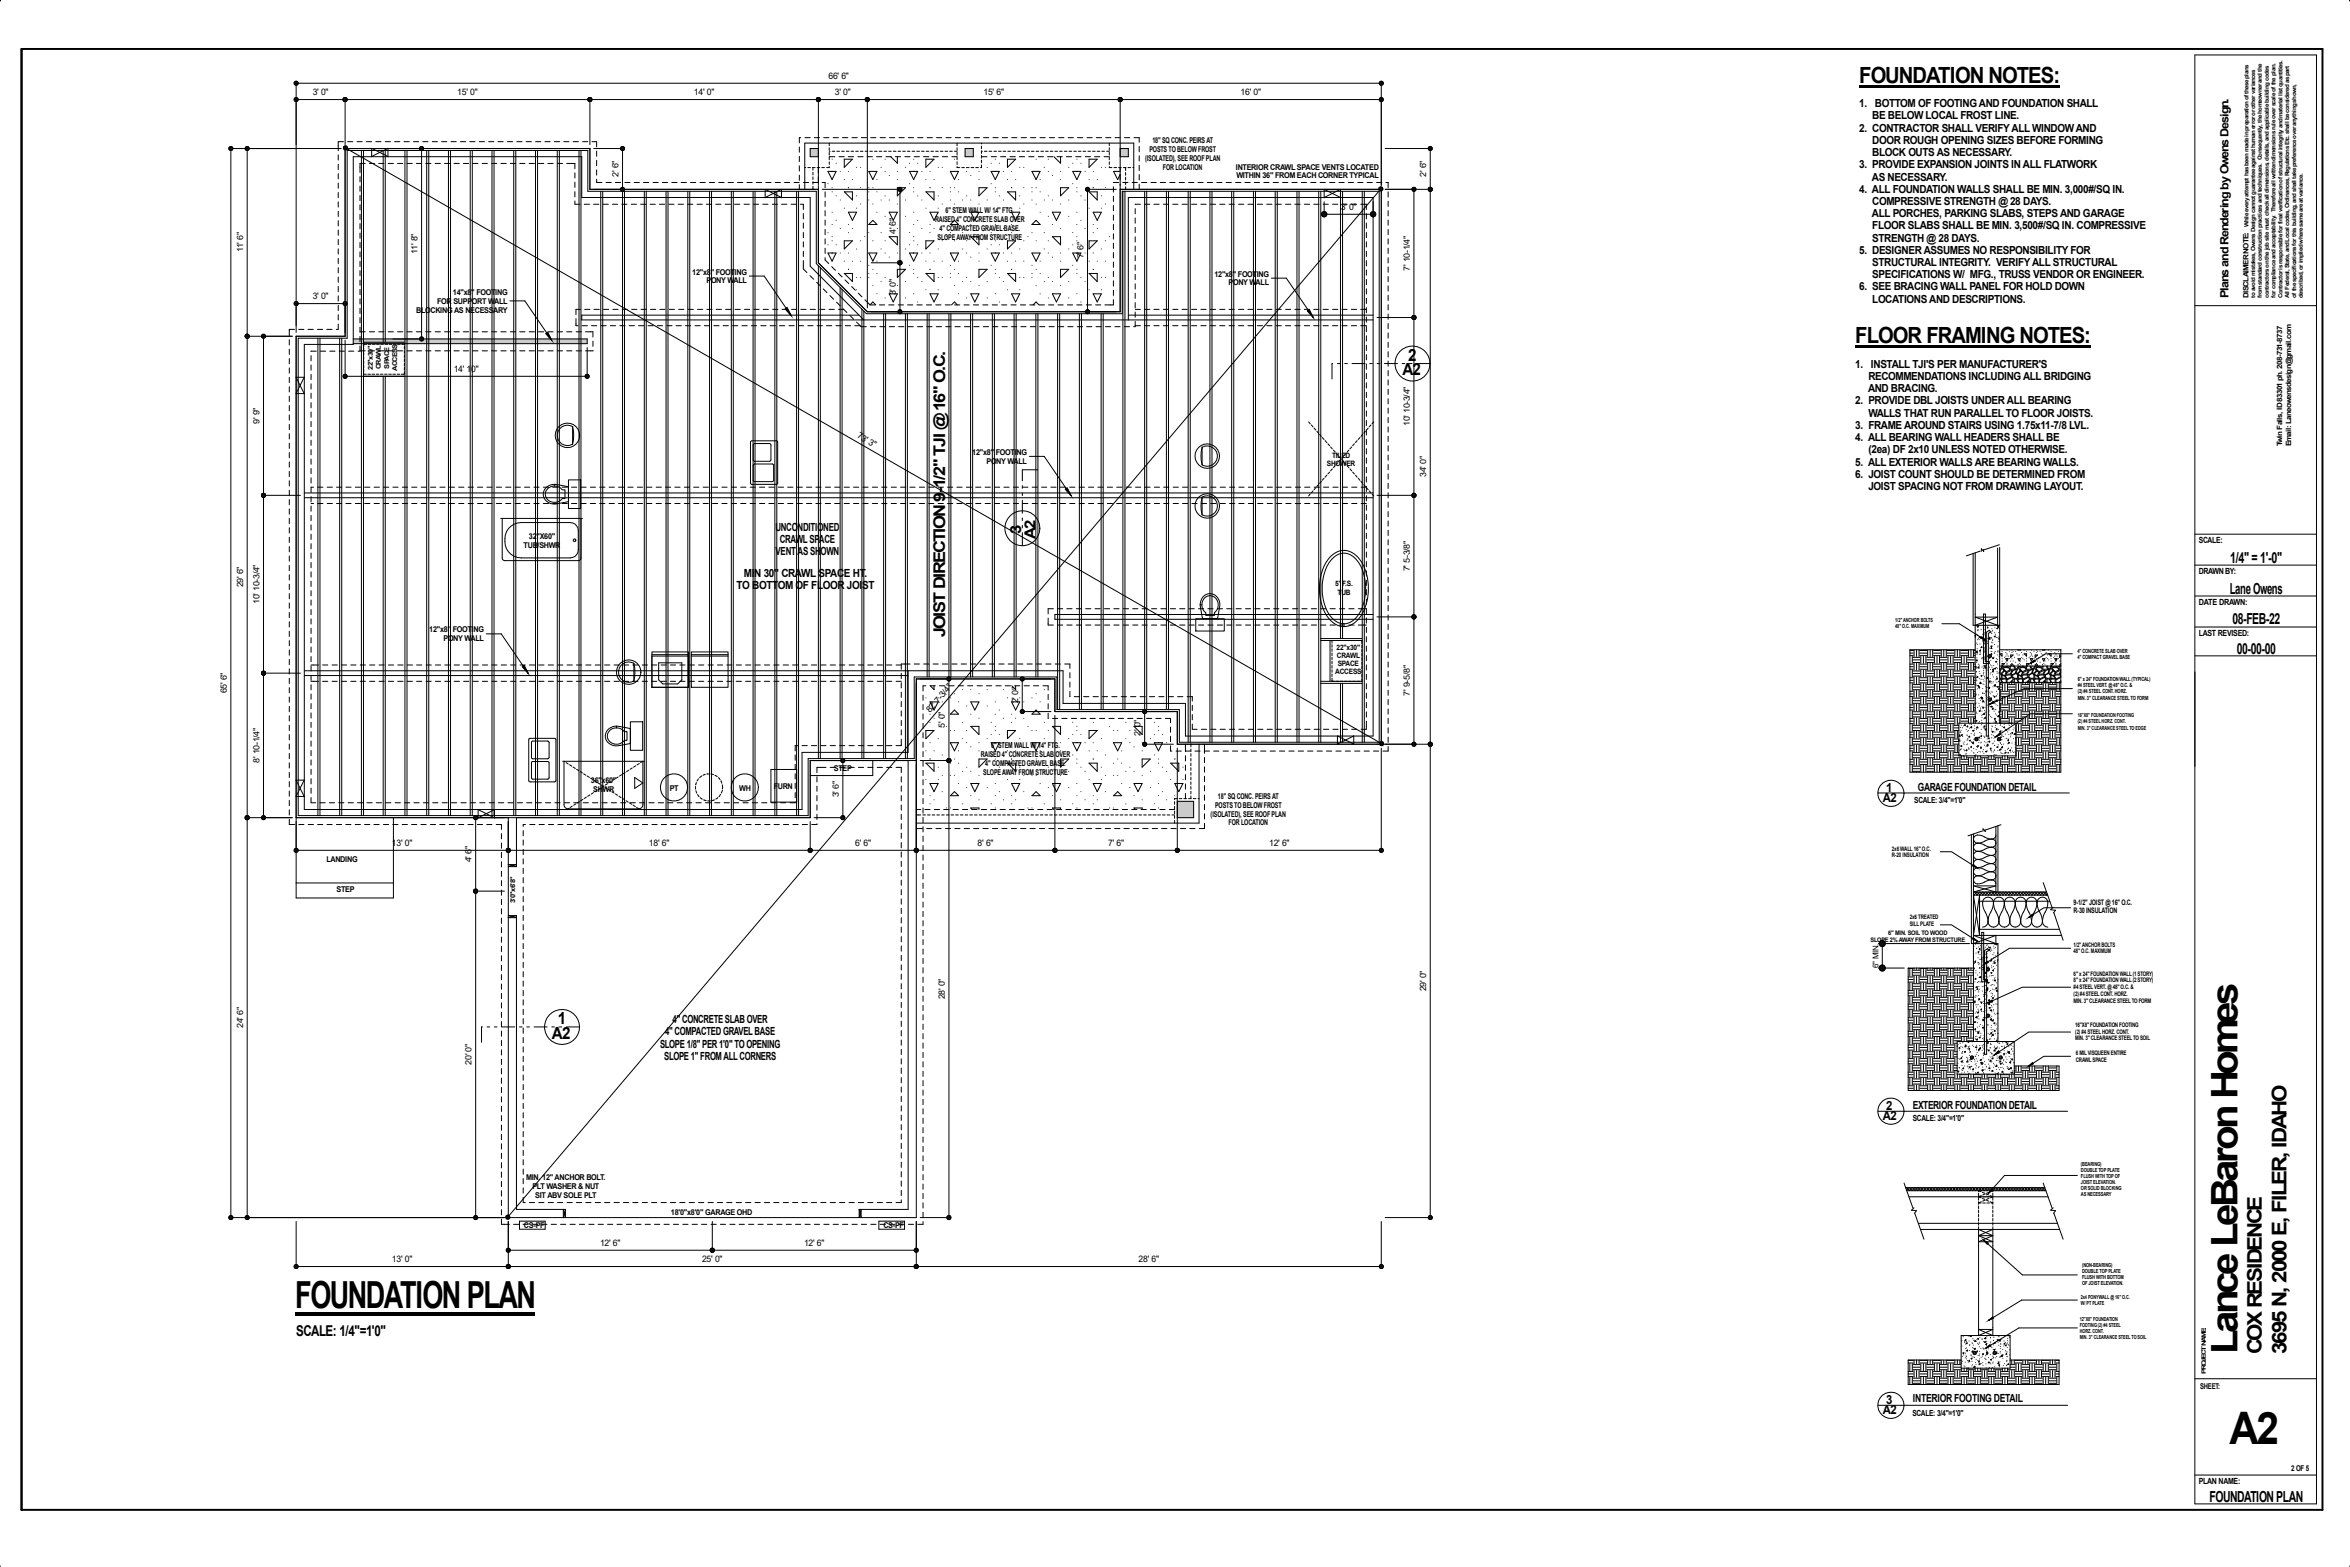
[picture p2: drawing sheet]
<svg xmlns="http://www.w3.org/2000/svg" width="914mm" height="610mm" viewBox="0 0 914 610" stroke-linecap="round" stroke-linejoin="round" font-family="sans-serif">
<defs><g id="words">
<text font-size="17.4" x="867.5" y="561.8">A2</text>
<text font-size="14.5" x="114.8" y="509">FOUNDATION PLAN</text>
<text font-size="14.2" x="870.7" y="526.8" transform="rotate(-90 870.7 526.8)">Lance LeBaron Homes</text>
<g font-size="8.7">
<text x="723.4" y="32.2">FOUNDATION NOTES:</text>
<text x="721.9" y="133.6">FLOOR FRAMING NOTES:</text>
</g>
<g font-size="7.9">
<text x="880.1" y="526.8" transform="rotate(-90 880.1 526.8)">COX RESIDENCE</text>
<text x="889.7" y="526.8" transform="rotate(-90 889.7 526.8)">3695 N, 2000 E, FILER, IDAHO</text>
</g>
<g font-size="6.5">
<text x="548" y="140.4">2</text>
<text x="545.7" y="146">A2</text>
<text x="217" y="398.5">1</text>
<text x="214.8" y="404.1">A2</text>
</g>
<text font-size="6.3" x="367.7" y="247.8" transform="rotate(-90 367.7 247.8)">JOIST DIRECTION 9-1/2&quot; TJI @ 16&quot; O.C.</text>
<g font-size="5.9">
<text x="397.4" y="207.7" transform="rotate(-90 397.4 207.7)">3</text>
<text x="402.9" y="209.7" transform="rotate(-90 402.9 209.7)">A2</text>
<text x="867.8" y="219">1/4&quot; = 1'-0&quot;</text>
<text x="867.7" y="230.9">Lane Owens</text>
<text x="868.6" y="242.8">08-FEB-22</text>
<text x="870.3" y="254.3">00-00-00</text>
<text x="859.8" y="584.2">FOUNDATION PLAN</text>
</g>
<text font-size="5.8" x="115.3" y="519.7">SCALE: 1/4&quot;=1'0&quot;</text>
<g font-size="4.9">
<text x="733.9" y="308">1</text>
<text x="732.6" y="312">A2</text>
<text x="733.9" y="431.6">2</text>
<text x="732.6" y="435.7">A2</text>
<text x="732.6" y="550">A2</text>
<text x="733.9" y="546.1">3</text>
</g>
<g font-size="4.4">
<text x="867.1" y="115.9" transform="rotate(-90 867.1 115.9)">Plans and Rendering by Owens Design.</text>
<text x="301.7" y="206.5">UNCONDITIONED</text>
<text x="301.8" y="216">VENT AS SHOWN</text>
<text x="303.4" y="211.2">CRAWL SPACE</text>
<text x="289.4" y="224.4">MIN 30&quot; CRAWL SPACE HT.</text>
<text x="286.6" y="229.2">TO BOTTOM OF FLOOR JOIST</text>
<text x="746.3" y="307.6">GARAGE FOUNDATION DETAIL</text>
<text x="261.7" y="398">4&quot; CONCRETE SLAB OVER</text>
<text x="256.8" y="407.5">SLOPE 1/8&quot; PER 1'0&quot; TO OPENING</text>
<text x="258.8" y="402.7">4&quot; COMPACTED GRAVEL BASE</text>
<text x="258.4" y="412.2">SLOPE 1&quot; FROM ALL CORNERS</text>
<text x="744.3" y="431.4">EXTERIOR FOUNDATION DETAIL</text>
<text x="744.4" y="545.4">INTERIOR FOOTING DETAIL</text>
</g>
<g font-size="4.3">
<text x="723.4" y="41.7">1. BOTTOM OF FOOTING AND FOUNDATION SHALL</text>
<text x="728.5" y="46.5">BE BELOW LOCAL FROST LINE.</text>
<text x="723.4" y="51.2">2. CONTRACTOR SHALL VERIFY ALL WINDOW AND</text>
<text x="728.5" y="56">DOOR ROUGH OPENING SIZES BEFORE FORMING</text>
<text x="723.4" y="65.5">3. PROVIDE EXPANSION JOINTS IN ALL FLATWORK</text>
<text x="728.5" y="60.7">BLOCK OUTS AS NECESSARY.</text>
<text x="728.4" y="70.2">AS NECESSARY.</text>
<text x="723.4" y="75">4. ALL FOUNDATION WALLS SHALL BE MIN. 3,000#/SQ IN.</text>
<text x="728.5" y="79.7">COMPRESSIVE STRENGTH @ 28 DAYS.</text>
<text x="728.4" y="84.5">ALL PORCHES, PARKING SLABS, STEPS AND GARAGE</text>
<text x="728.5" y="89.2">FLOOR SLABS SHALL BE MIN. 3,500#/SQ IN. COMPRESSIVE</text>
<text x="728.5" y="94">STRENGTH @ 28 DAYS.</text>
<text x="723.4" y="98.7">5. DESIGNER ASSUMES NO RESPONSIBILITY FOR</text>
<text x="728.5" y="103.5">STRUCTURAL INTEGRITY. VERIFY ALL STRUCTURAL</text>
<text x="723.4" y="113">6. SEE BRACING WALL PANEL FOR HOLD DOWN</text>
<text x="728.5" y="108.2">SPECIFICATIONS W/ MFG., TRUSS VENDOR OR ENGINEER.</text>
<text x="728.5" y="117.7">LOCATIONS AND DESCRIPTIONS.</text>
<text x="721.9" y="143.1">1. INSTALL TJI'S PER MANUFACTURER'S</text>
<text x="727" y="147.8">RECOMMENDATIONS INCLUDING ALL BRIDGING</text>
<text x="726.9" y="152.6">AND BRACING.</text>
<text x="721.9" y="157.4">2. PROVIDE DBL JOISTS UNDER ALL BEARING</text>
<text x="721.9" y="166.8">3. FRAME AROUND STAIRS USING 1.75x11-7/8 LVL.</text>
<text x="727" y="162.1">WALLS THAT RUN PARALLEL TO FLOOR JOISTS.</text>
<text x="721.9" y="171.6">4. ALL BEARING WALL HEADERS SHALL BE</text>
<text x="727" y="176.4">(2ea) DF 2x10 UNLESS NOTED OTHERWISE.</text>
<text x="721.9" y="181.1">5. ALL EXTERIOR WALLS ARE BEARING WALLS.</text>
<text x="721.9" y="185.8">6. JOIST COUNT SHOULD BE DETERMINED FROM</text>
<text x="727" y="190.6">JOIST SPACING NOT FROM DRAWING LAYOUT.</text>
</g>
<g font-size="3.5">
<text x="322.4" y="30.8">66' 6&quot;</text>
<text x="121.7" y="37.1">3' 0&quot;</text>
<text x="177.9" y="37.1">15' 0&quot;</text>
<text x="270" y="37.1">14' 0&quot;</text>
<text x="324.9" y="37.1">3' 0&quot;</text>
<text x="382.7" y="37.1">15' 6&quot;</text>
<text x="482.7" y="37.1">16' 0&quot;</text>
<text x="521.7" y="81.7">3' 0&quot;</text>
<text x="121.7" y="116.5">3' 0&quot;</text>
<text x="176.5" y="144.8">14' 10&quot;</text>
<text x="333.3" y="170.1" transform="rotate(31 333.3 170.1)">73' 3&quot;</text>
<text x="152.5" y="329.2">13' 0&quot;</text>
<text x="252.5" y="329.2">18' 6&quot;</text>
<text x="332.8" y="329.2">6' 6&quot;</text>
<text x="380.4" y="329.2">8' 6&quot;</text>
<text x="431.2" y="329.2">7' 6&quot;</text>
<text x="493.8" y="329.2">12' 6&quot;</text>
<text x="233.5" y="484.8">12' 6&quot;</text>
<text x="312.8" y="484.8">12' 6&quot;</text>
<text x="152.5" y="491.1">13' 0&quot;</text>
<text x="273.2" y="491.1">25' 0&quot;</text>
<text x="443" y="491.1">28' 6&quot;</text>
</g>
<g font-size="3.4">
<text x="240.6" y="68.8" transform="rotate(-90 240.6 68.8)">2' 6&quot;</text>
<text x="554.9" y="68.8" transform="rotate(-90 554.9 68.8)">2' 6&quot;</text>
<text x="348.6" y="91" transform="rotate(-90 348.6 91)">4' 6&quot;</text>
<text x="94.6" y="98.1" transform="rotate(-90 94.6 98.1)">11' 6&quot;</text>
<text x="162.4" y="98.7" transform="rotate(-90 162.4 98.7)">11' 8&quot;</text>
<text x="421.6" y="100.5" transform="rotate(-90 421.6 100.5)">7' 6&quot;</text>
<text x="548.6" y="105.3" transform="rotate(-90 548.6 105.3)">7' 10-1/4&quot;</text>
<text x="348.6" y="114.8" transform="rotate(-90 348.6 114.8)">3' 0&quot;</text>
<text x="100.9" y="164.8" transform="rotate(-90 100.9 164.8)">9' 9&quot;</text>
<text x="548.6" y="165.7" transform="rotate(-90 548.6 165.7)">10' 10-3/4&quot;</text>
<text x="554.9" y="185.5" transform="rotate(-90 554.9 185.5)">34' 0&quot;</text>
<text x="548.6" y="222.2" transform="rotate(-90 548.6 222.2)">7' 5-3/8&quot;</text>
<text x="94.6" y="228.4" transform="rotate(-90 94.6 228.4)">29' 6&quot;</text>
<text x="100.9" y="234.9" transform="rotate(-90 100.9 234.9)">10' 10-3/4&quot;</text>
<text x="88.2" y="269.7" transform="rotate(-90 88.2 269.7)">65' 6&quot;</text>
<text x="396.2" y="273.6" transform="rotate(-90 396.2 273.6)">2' 0&quot;</text>
<text x="548.6" y="270.6" transform="rotate(-90 548.6 270.6)">7' 9-5/8&quot;</text>
<text x="361.9" y="277.6" transform="rotate(-51 361.9 277.6)">82' 7-3/4&quot;</text>
<text x="367.6" y="283.1" transform="rotate(-90 367.6 283.1)">5' 0&quot;</text>
<text x="443.8" y="286.3" transform="rotate(-90 443.8 286.3)">2' 0&quot;</text>
<text x="100.9" y="296.7" transform="rotate(-90 100.9 296.7)">8' 10-1/4&quot;</text>
<text x="326.3" y="310.1" transform="rotate(-90 326.3 310.1)">3' 6&quot;</text>
<text x="183.5" y="335.5" transform="rotate(-90 183.5 335.5)">4' 6&quot;</text>
<text x="367.6" y="388.7" transform="rotate(-90 367.6 388.7)">28' 0&quot;</text>
<text x="554.9" y="385.6" transform="rotate(-90 554.9 385.6)">29' 0&quot;</text>
<text x="94.6" y="399.8" transform="rotate(-90 94.6 399.8)">24' 6&quot;</text>
<text x="183.5" y="414.1" transform="rotate(-90 183.5 414.1)">20' 0&quot;</text>
</g>
<g font-size="3.3">
<text x="855.5" y="211.4">SCALE:</text>
<text x="855.6" y="223.4">DRAWN BY:</text>
<text x="855.6" y="235.5">DATE DRAWN:</text>
<text x="855.6" y="247.5">LAST REVISED:</text>
<text x="744.8" y="312.3">SCALE: 3/4&quot;=1'0&quot;</text>
<text x="744.3" y="436.2">SCALE: 3/4&quot;=1'0&quot;</text>
<text x="744.1" y="551">SCALE: 3/4&quot;=1'0&quot;</text>
<text x="855.6" y="577.4">PLAN NAME:</text>
</g>
<g font-size="3.1">
<text x="447.2" y="59.1">POSTS TO BELOW FROST</text>
<text x="448.4" y="55.7">18&quot; SQ CONC. PEIRS AT</text>
<text x="445.5" y="62.6">(ISOLATED), SEE ROOF PLAN</text>
<text x="452.5" y="66">FOR LOCATION</text>
<text x="480.9" y="65.9">INTERIOR CRAWL SPACE VENTS LOCATED</text>
<text x="481.1" y="69.4">WITHIN 36&quot; FROM EACH CORNER TYPICAL</text>
<text x="367.9" y="83">6&quot; STEM WALL W/ 14&quot; FTG.</text>
<text x="363.8" y="86.5">RAISED 4&quot; CONCRETE SLAB OVER</text>
<text x="365.6" y="89.9">4&quot; COMPACTED GRAVEL BASE.</text>
<text x="364.8" y="93.3">SLOPE AWAY FROM STRUCTURE</text>
<text x="269.4" y="106.8">12&quot;x8&quot; FOOTING</text>
<text x="472.5" y="107.6">12&quot;x8&quot; FOOTING</text>
<text x="274.9" y="110.3">PONY WALL</text>
<text x="478" y="111">PONY WALL</text>
<text x="170.1" y="118.2">FOR SUPPORT WALL</text>
<text x="176.2" y="114.8">14&quot;x8&quot; FOOTING</text>
<text x="161.9" y="121.6">BLOCKING AS NECESSARY</text>
<text x="378.3" y="176.9">12&quot;x8&quot; FOOTING</text>
<text x="383.8" y="180.4">PONY WALL</text>
<text x="205.8" y="209.6">32&quot;X60&quot;</text>
<text x="203.8" y="213">TUB/SHWR</text>
<text x="167.1" y="246">12&quot;x8&quot; FOOTING</text>
<text x="172.6" y="249.5">PONY WALL</text>
<text x="385.7" y="291.1">6&quot; STEM WALL W/ 14&quot; FTG.</text>
<text x="381.6" y="294.5">RAISED 4&quot; CONCRETE SLAB OVER</text>
<text x="383.4" y="297.9">4&quot; COMPACTED GRAVEL BASE.</text>
<text x="229.9" y="304.5">36&quot;x60&quot;</text>
<text x="324.5" y="300">STEP</text>
<text x="382.6" y="301.4">SLOPE AWAY FROM STRUCTURE</text>
<text x="230.8" y="308">SHWR</text>
<text x="260.6" y="307.8">PT</text>
<text x="287.7" y="307.8">WH</text>
<text x="301" y="306.8">FURN</text>
<text x="473.9" y="310.8">18&quot; SQ CONC. PEIRS AT</text>
<text x="471.1" y="317.7">(ISOLATED), SEE ROOF PLAN</text>
<text x="472.8" y="314.3">POSTS TO BELOW FROST</text>
<text x="478.1" y="321.1">FOR LOCATION</text>
<text x="127" y="335.2">LANDING</text>
<text x="131" y="347.2">STEP</text>
<text x="730.9" y="376.6" transform="rotate(-90 730.9 376.6)">6&quot; MIN.</text>
<text x="204.7" y="459.1">MIN. 12&quot; ANCHOR BOLT.</text>
<text x="207.1" y="462.5">PLT WASHER &amp; NUT</text>
<text x="208.2" y="466">SIT ABV SOLE PLT</text>
<text x="261.1" y="472.7">18'0&quot;x8'0&quot; GARAGE OHD</text>
<text x="203.9" y="477.6">CS-PF</text>
<text x="343.7" y="477.6">CS-PF</text>
<text x="856.1" y="540.4">SHEET:</text>
<text x="891.5" y="572.1">2 OF 5</text>
</g>
<g font-size="3">
<text x="806.8" y="352">9-1/2&quot; JOIST @ 16&quot; O.C.</text>
<text x="806.8" y="355.3">R-30 INSULATION</text>
</g>
<g font-size="2.9">
<text x="518.3" y="178">TILED</text>
<text x="516.3" y="181.2">SHOWER</text>
<text x="519.6" y="228.1">5' F.S.</text>
<text x="520.5" y="231.3">TUB</text>
<text x="520.1" y="252.7">22&quot;x30&quot;</text>
<text x="520.2" y="255.9">CRAWL</text>
<text x="519.5" y="262.3">ACCESS</text>
<text x="520.5" y="259.1">SPACE</text>
</g>
<g font-size="2.8">
<text x="874.9" y="115.9" transform="rotate(-90 874.9 115.9)">DISCLAIMER NOTE:</text>
<text x="888" y="173.7" transform="rotate(-90 888 173.7)">Twin Falls, ID 83301 ph. 208-731-8737</text>
<text x="891.5" y="173.7" transform="rotate(-90 891.5 173.7)">Email: Laneowensdesign@gmail.com</text>
</g>
<g font-size="2.6">
<text x="145" y="143.8" transform="rotate(-90 145 143.8)">22&quot;x30&quot;</text>
<text x="148.2" y="143.7" transform="rotate(-90 148.2 143.7)">CRAWL</text>
<text x="151.4" y="143.4" transform="rotate(-90 151.4 143.4)">SPACE</text>
<text x="154.5" y="144.3" transform="rotate(-90 154.5 144.3)">ACCESS</text>
<text x="200.5" y="351.4" transform="rotate(-90 200.5 351.4)">3'0&quot;x6'8&quot;</text>
</g>
<g font-size="2.4">
<text x="736.1" y="330.9">2x6 WALL 16&quot; O.C.</text>
<text x="736.1" y="333.6">R-20 INSULATION</text>
<text x="743.1" y="357.5">2x6 TREATED</text>
<text x="734.7" y="363.6">6&quot; MIN. SOIL TO WOOD</text>
<text x="743.1" y="360.1">SILL PLATE</text>
<text x="727.8" y="366.3">SLOPE 2% AWAY FROM STRUCTURE</text>
<text x="806.8" y="368.2">1/2&quot; ANCHOR BOLTS</text>
<text x="806.8" y="370.9">48&quot; O.C. MAXIMUM</text>
<text x="806.9" y="379.5">6&quot; x 24&quot; FOUNDATION WALL (1 STORY)</text>
<text x="806.9" y="382.2">8&quot; x 24&quot; FOUNDATION WALL (2 STORY)</text>
<text x="806.9" y="384.9">#4 STEEL VERT. @ 48&quot; O.C. &amp;</text>
<text x="806.9" y="387.5">(2) #4 STEEL CONT. HORZ.</text>
<text x="806.9" y="390.2">MIN. 3&quot; CLEARANCE STEEL TO FORM</text>
<text x="807.5" y="399.4">16&quot;X8&quot; FOUNDATION FOOTING</text>
<text x="807.5" y="402.1">(2) #4 STEEL HORZ. CONT.</text>
<text x="807.5" y="404.8">MIN. 3&quot; CLEARANCE STEEL TO SOIL</text>
<text x="807.8" y="410.5">6 MIL VISQUEEN ENTIRE</text>
<text x="807.8" y="413.1">CRAWL SPACE</text>
</g>
<text font-size="2.3" x="858.3" y="534.5" transform="rotate(-90 858.3 534.5)">PROJECT NAME:</text>
<g font-size="2.2">
<text x="874.8" y="88.5" transform="rotate(-90 874.8 88.5)">While every attempt has been made in preparation of these plans</text>
<text x="877.5" y="115.9" transform="rotate(-90 877.5 115.9)">to avoid mistakes, Owens Design cannot guarantee against human error or other variances</text>
<text x="880.1" y="115.9" transform="rotate(-90 880.1 115.9)">from standard construction practices and techniques. Consequently, the homeowner and the</text>
<text x="882.8" y="115.9" transform="rotate(-90 882.8 115.9)">contractors on the job site must check all dimensions, details, and applicable building codes</text>
<text x="885.4" y="115.9" transform="rotate(-90 885.4 115.9)">for compliance and acceptability. Therefore all written dimensions rule over scale of the plan.</text>
<text x="888.1" y="115.9" transform="rotate(-90 888.1 115.9)">Contractor is responsible for final verification of structural integrity and material list quantities.</text>
<text x="890.8" y="115.9" transform="rotate(-90 890.8 115.9)">All Federal, State, and Local codes, Ordinances, Regulations Etc. shall be considered as part</text>
<text x="893.4" y="115.9" transform="rotate(-90 893.4 115.9)">of the specifications for this building, and shall take preference over anything shown,</text>
<text x="896.1" y="115.9" transform="rotate(-90 896.1 115.9)">described, or implied where same are at variance.</text>
<text x="737.5" y="242.1">1/2&quot; ANCHOR BOLTS</text>
<text x="737.5" y="244.5">48&quot; O.C. MAXIMUM</text>
<text x="808.4" y="253.9">4&quot; CONCRETE SLAB OVER</text>
<text x="808.4" y="256.3">4&quot; COMPACT GRAVEL BASE</text>
<text x="808.4" y="264.9">6&quot; x 24&quot; FOUNDATION WALL (TYPICAL)</text>
<text x="808.4" y="267.4">#4 STEEL VERT. @ 48&quot; O.C. &amp;</text>
<text x="808.4" y="269.8">(2) #4 STEEL CONT. HORZ.</text>
<text x="808.4" y="272.2">MIN. 3&quot; CLEARANCE STEEL TO FORM</text>
<text x="808.4" y="279.1">16&quot;X8&quot; FOUNDATION FOOTING</text>
<text x="808.4" y="281.4">(2) #4 STEEL HORZ. CONT.</text>
<text x="808.4" y="283.8">MIN. 3&quot; CLEARANCE STEEL TO EDGE</text>
<text x="809.7" y="453.5">(BEARING)</text>
<text x="809.7" y="455.9">DOUBLE TOP PLATE</text>
<text x="809.7" y="458.3">FLUSH WITH TOP OF</text>
<text x="809.7" y="460.7">JOIST ELEVATION.</text>
<text x="809.7" y="463.1">OR SOLID BLOCKING</text>
<text x="809.7" y="465.4">AS NECESSARY</text>
<text x="810.1" y="492.8">(NON-BEARING)</text>
<text x="810.1" y="495.2">DOUBLE TOP PLATE</text>
<text x="810.1" y="497.6">FLUSH WITH BOTTOM</text>
<text x="810.1" y="499.9">OF JOIST ELEVATION.</text>
<text x="809.7" y="505.4">2x4 PONYWALL @ 16&quot; O.C.</text>
<text x="809.7" y="507.7">W/ PT PLATE</text>
<text x="809.3" y="513.8">12&quot;X8&quot; FOUNDATION</text>
<text x="809.3" y="516.2">FOOTING (2) #4 STEEL</text>
<text x="809.3" y="518.5">HORZ. CONT.</text>
<text x="809.3" y="520.9">MIN. 3&quot; CLEARANCE STEEL TO SOIL</text>
</g>
</g></defs>
<g fill="none" stroke="#000" stroke-width=".39">
<path d="M.2 0v.5M914.2 0v.5M115.2 31.6v97.7M115.2 38.7h422.3M115.2 32.4h422.3M134.3 38v18.3M229.5 38v18.3M318.4 38v34.1M337.5 38v81.8M435.9 38v83.3h-98.4l-19.1-19.1v-29.7M537.5 31.6v40.5M854 21.4h47.4v563.6h-47.4z"/>
<path d="M89.1 57.8h43.7M89.8 57.8v415.9M96.2 57.8v415.9M133.6 55.1h-2v3.5M134.4 57.5l403.2 231.8M135.1 58.5h93.6v15.9h88.9v28.1l19.5 19.5h99.6v-47.6h100v214.4h-77.8v-12.7h-47.6v-12.7h-55.6v31.7h-41.2v22.2h-198.5v-185.7h19.1zM135.3 55.1h2M138.9 55.1h2M140.6 58.5v258.8M141.4 58.5v258.8M142.6 55.1h2M146.2 55.1h2.1"/>
<path d="M149.1 58.5v74.6M149.9 55.1h2M149.9 58.5v74.6M153.5 55.1h2.1M157.2 55.1h2M157.6 58.5v258.8M158.4 58.5v258.8M160.9 55.1h2M164 57.8v74.1M164.5 55.1h2M166 58.5v258.8M166.8 58.5v258.8"/>
<path d="M168.2 55.1h2M171.8 55.1h2.1M174.5 58.5v258.8M175.3 58.5v258.8M175.5 55.1h2M179.2 55.1h2M182.8 55.1h2M183 58.5v258.8M183.8 58.5v258.8M186.5 55.1h2M190.1 55.1h2.1M191.4 58.5v258.8"/>
<path d="M192.2 58.5v258.8M193.8 55.1h2M197.4 55.1h2.1M199.9 58.5v258.8M200.7 58.5v258.8M201.1 55.1h2M204.7 55.1h2.1M208.4 58.5v258.8M208.4 55.1h2M209.2 58.5v258.8M212 55.1h2.1M215.7 55.1h2.1"/>
<path d="M216.8 58.5v258.8M217.6 58.5v258.8M219.4 55.1h2M223 55.1h2M225.3 58.5v258.8M226.1 58.5v258.8M226.7 55.1h2M230.3 55.1h1.9v2M231.1 57.8h11.9M232.2 58.8v2M242.2 57.8v15.9M311 57.2v2"/>
<path d="M311.6 53.6h-.6v2M313.2 53.6h2.1M316.9 53.6h2M318.4 57.8h-3.1v3.2h3.1M320.5 53.6h2M322.7 55.7v1M322.7 57.5v1M322.7 59.3v1M322.7 58.8h.3M323.8 58.8h1M324.2 53.6h2M325.6 58.8h1"/>
<path d="M327.5 58.8h1M327.8 53.6h2.1M329.3 58.8h1M331.1 58.8h1M331.5 53.6h2M333 58.8h1M334.8 58.8h1M335.2 53.6h2M336.6 58.8h1.1M338.5 58.8h1M338.8 53.6h2M340.3 58.8h1"/>
<path d="M342.1 58.8h1M342.5 53.6h2M343.9 58.8h1M345.8 58.8h1M346.1 53.6h2M347.6 58.8h1M349.4 58.8h1M349.8 53.6h2M351.2 58.8h1.1M353.1 58.8h1M353.4 53.6h2.1M354.9 58.8h1"/>
<path d="M356.7 58.8h1.1M357.1 53.6h2M358.6 58.8h1M360.4 58.8h1M360.8 53.6h2M362.2 58.8h1M364.1 58.8h1M364.4 53.6h2M365.9 58.8h1M367.7 58.8h1M368.1 53.6h2M369.5 58.8h1"/>
<path d="M371.4 58.8h1M371.7 53.6h2.1M372.4 55.7v1M372.4 57.5v1M372.4 59.3v1M375.4 53.6h2M375.5 57.8h3.2v3.2h-3.2zM379.1 53.6h2M381.9 55.7v.3M381.9 56.9v1M381.9 58.7v1M381.9 58.8h.3"/>
<path d="M382.7 53.6h2M383 58.8h1M384.9 58.8h1M386.4 53.6h2M386.7 58.8h1M388.5 58.8h1.1M390 53.6h2M390.4 58.8h1M392.2 58.8h1M393.7 53.6h2M394 58.8h1M395.9 58.8h1"/>
<path d="M397.3 53.6h2.1M397.7 58.8h1M399.5 58.8h1M401 53.6h2M401.3 58.8h1M403.1 58.8h1.1M404.7 53.6h2M405 58.8h1M406.8 58.8h1M408.3 53.6h2M408.6 58.8h1.1M410.5 58.8h1"/>
<path d="M411.9 53.6h2.1M412.3 58.8h1M414.1 58.8h1.1M415.6 53.6h2.1M416 58.8h1M417.8 58.8h1M419.3 53.6h2M419.6 58.8h1M421.4 58.8h1M423 53.6h2M423.3 58.8h1M425.1 58.8h1"/>
<path d="M426.6 53.6h2M426.9 58.8h1M428.8 58.8h1M430.2 53.6h2.1M430.6 58.8h1M431.6 55.7v1M431.6 57.5v1M431.6 59.3v1M433.9 53.6h2M435.9 57.8h3.1v3.2h-3.1M437.6 53.6h2M441.2 53.6h2.1v1.7"/>
<path d="M443.3 57v2M539 57.8h18.3M556.5 57.8v415.9M131.6 60.2v2.1M131.6 63.9v2.1M131.6 67.6v2M131.6 71.2v2M131.6 74.9v2M131.6 78.5v2.1M140.1 68.7v2M140.1 72.4v2M140.1 76v2.1"/>
<path d="M140.1 79.7v2M142.1 63.6h-2v3.5M143.7 63.6h2.1M144.6 60.9l6.4-3.2v3.3M147.4 63.6h2M151 60.9l-6.4-3.2v3.3M151 63.6h2.1M154.7 63.6h2M158.4 63.6h2M162 63.6h2M165.7 63.6h2M169.3 63.6h2.1"/>
<path d="M173 63.6h2M176.7 63.6h2M180.3 63.6h2M183.9 63.6h2.1M187.6 63.6h2.1M191.3 63.6h2M194.9 63.6h2M198.6 63.6h2M202.2 63.6h2.1M205.9 63.6h2M209.5 63.6h2.1M213.2 63.6h2"/>
<path d="M216.9 63.6h2M220.5 63.6h3.2v2M223.7 67.2v2.1M223.7 70.9v2M223.7 74.5v2.1M223.7 78.2v1.3h2M227.3 79.5h2.1M231 79.5h2M232.2 62.4v2M232.2 66.1v2M232.2 69.7v1.3h2M233.8 74.4v242.9"/>
<path d="M234.5 74.4v242.9M234.7 79.5h2M235.8 71h2M238.3 79.5h2M239.4 71h2.1M241.9 79.5h2.1M242.2 74.4v242.9M243 74.4v242.9M243.1 71h2.1M245.6 79.5h2M246.8 71h2M249.3 79.5h2"/>
<path d="M250.4 71h2M250.7 74.4v242.9M251.5 74.4v242.9M252.9 79.5h2.1M254.1 71h2M256.6 79.5h2M257.7 71h2.1M259.2 74.4v242.9M259.9 74.4v242.9M260.2 79.5h2.1M261.4 71h2M263.9 79.5h2"/>
<path d="M265 71h2.1M267.5 79.5h2.1M267.6 74.4v242.9M268.4 74.4v242.9M268.7 71h2M271.2 79.5h2.1M272.4 71h2M274.9 79.5h2M276 71h2M276.1 74.4v242.9M276.9 74.4v242.9M278.5 79.5h2"/>
<path d="M279.7 71h2M282.2 79.5h2M283.3 71h2.1M284.6 74.4v242.9M285.3 74.4v242.9M285.8 79.5h2.1M287 71h2M289.5 79.5h2M290.7 71h2M293 74.4v242.9M293.2 79.5h2M293.8 74.4v242.9"/>
<path d="M294.3 71h2M296.8 79.5h2M297.7 76.8l6.4-3.1v3.3M298 71h2M300.5 79.5h2M301.5 74.4v242.9M301.6 71h2.1M302.3 74.4v242.9M304.1 76.8l-6.4-3.1v3.3M304.1 79.5h2.1M305.3 71h2M307.8 79.5h2"/>
<path d="M308.9 71h2.1M310 74.4v242.9M310.7 74.4v242.9M311 60.8v2.1M311 64.5v2M311 68.2v2M311 71.8v1.9M311.4 79.5h1.2v2M312.6 71h2M313.1 73.7v-18h128.1v18M313.1 65.2h.4M314.3 65.2h1"/>
<path d="M316.1 65.2h1.1M316.3 71h2M316.3 65.2v1M316.3 67v1M316.3 68.8v1M316.3 70.7v1M316.3 72.5v1.2M318 65.2h1M318.4 73.7h-88.9v-15.9h-95.2v73h-19.1v218.5h37.9v-31.2M319.8 65.2h1M319.9 71h1.2v2M320 73.7h30.9"/>
<path d="M321.1 74.6v2.1M321.1 78.3v2M322.2 66.7h3.1l-1.5 3.1zM322.2 71.5h.1M322.7 61h2.1M322.7 61.1v1M322.7 62.9v1.1M322.7 64.8v.4h-1.1M323.8 61.9h.1M323.8 74.6h.1M323.8 73h.1M325.3 76.2h.1"/>
<path d="M325.3 63.5h.1M326.5 61h2M326.9 66.7h.1M326.9 77.8h.1M328.5 61.9h3.2l-3.2 3.2zM328.5 69.8h.1M328.5 74.6h3.2v3.2zM330.1 61h2M330.1 66.7h.1M330.1 73h.1M331.7 69.8h.1M333.3 76.2h.1"/>
<path d="M333.3 65.1h.1M333.8 61h2M334.9 73h.1M334.9 65.1h.1M334.9 79.4h.1M337.4 61h2.1M338 66.7h3.2l-1.6 3.1zM338 74.6h.1M338 73h.1M338 77.8h.1M339.6 61.9h.1M339.6 73h.1"/>
<path d="M339.6 79.4h.1M341.1 61h2M341.2 74.6h.1M341.2 69.8h.1M342.8 77.8h.1M342.8 65.1h.1M344.4 66.7h.1M344.4 61.9h.1M344.4 76.2h.1M344.8 61h2M346 77.8h.1M346 68.3h.1"/>
<path d="M346.6 61l2.6 2.5v-2.5M348.4 61h2M349.2 73h3.1l-3.1 3.2zM349.2 66.7h.1M349.2 69.8h.1M349.2 79.4h.1M350.2 73.7v47.6M352.1 61h2M352.3 77.8h.1M352.3 65.1h.1M353.9 66.7h3.2l-1.6 3.1zM353.9 63.5h.1"/>
<path d="M353.9 71.5h.1M355.5 61.9h.1M355.5 74.6h.1M355.5 73h.1M355.7 61h2.1M357.1 76.2h.1M357.1 63.5h.1M358.7 66.7h.1M358.7 77.8h.1M359.4 61h2M360.3 61.9h3.1l-3.1 3.2zM360.3 74.6h3.1v3.2l-3.1-3.2"/>
<path d="M360.3 69.8h.1M361.9 66.7h.1M361.9 73h.1M363.1 61h2M363.4 69.8h.1M365 76.2h.1M365 65.1h.1M366.6 73h.1M366.6 65.1h.1M366.6 79.4h.1M366.7 61h2M369.8 66.7h3.2l-1.6 3.1z"/>
<path d="M369.8 74.6h.1M369.8 73h.1M369.8 77.8h.1M370.4 61h2M371.4 61.9h.1M371.4 73h.1M371.4 79.4h.1M372.4 64.8v.4h1M372.4 61.1v1M372.4 62.9v1.1M373 74.6h.1M373 69.8h.1"/>
<path d="M374.2 65.2h1M374.6 77.8h.1M376 65.2h1.1M376.1 66.7h.1M376.1 76.2h.1M377.7 77.8h.1M377.7 68.3h.1M377.9 65.2h1M379.7 65.2h1M380.9 73h3.2l-3.2 3.2zM380.9 66.7h.1M380.9 69.8h.1"/>
<path d="M380.9 79.4h.1M381.9 61h2.1M381.9 64.2v1h-.3M381.9 60.5v1M381.9 62.3v1M384.1 77.8h.1M384.1 65.1h.1M385.7 66.7h3.1l-1.5 3.1zM385.7 63.5h.1M385.7 71.5h.1M385.7 61h2M387.3 61.9h.1"/>
<path d="M387.3 74.6h.1M387.3 73h.1M388.8 76.2h.1M388.8 63.5h.1M389.3 61h2.1M390.4 66.7h.1M390.4 77.8h.1M392 61.9h3.2l-3.2 3.2zM392 69.8h.1M393 61h2.1M393.6 66.7h.1M393.6 73h.1"/>
<path d="M395.2 77.8v-3.2h-3.2l3.2 3.2M395.2 69.8h.1M396.7 61h2M396.8 76.2h.1M396.8 65.1h.1M398.4 73h.1M398.4 65.1h.1M398.4 79.4h.1M400.3 61h2M401.5 66.7h3.2l-1.6 3.1zM401.5 74.6h.1M401.5 73h.1"/>
<path d="M401.5 77.8h.1M403.1 61.9h.1M403.1 73h.1M403.1 79.4h.1M404 61h2M404.7 74.6h.1M404.7 69.8h.1M406.3 77.8h.1M406.3 65.1h.1M407.6 61h2.1M407.9 66.7h.1M407.9 61.9h.1"/>
<path d="M407.9 76.2h.1M409.5 77.8h.1M409.5 68.3h.1M410.1 61l2.6 2.5v-2.5M411.3 61h2M412.7 73h3.1l-3.1 3.2zM412.7 66.7h.1M412.7 69.8h.1M412.7 79.4h.1M415 61h2M415.8 77.8h.1M415.8 65.1h.1"/>
<path d="M417.4 66.7h3.2l-1.6 3.1zM417.4 63.5h.1M417.4 71.5h.1M418.6 61h2M419 61.9h.1M419 74.6h.1M419 73h.1M420.6 76.2h.1M420.6 63.5h.1M422.2 66.7h.1M422.2 77.8h.1M422.3 61h2"/>
<path d="M422.4 73.7h11.9M423.2 73.7v47.6M423.8 61.9h3.1l-3.1 3.2zM423.8 74.6h3.1v3.2l-3.1-3.2M423.8 69.8h.1M425.4 66.7h.1M425.4 73h.1M425.9 61h2M426.9 69.8h.1M428.5 76.2h.1M428.5 65.1h.1M429.6 61h2"/>
<path d="M430.1 73h.1M430.1 65.1h.1M430.1 79.4h.1M431.6 64.8v.4h1M431.6 61.1v1M431.6 62.9v1.1M433.2 71h2.1M433.2 71h.1M433.2 72.7v2M433.2 76.3v2.1M433.2 80v2M433.5 65.2h1"/>
<path d="M435.3 65.2h1M435.9 73.7h101.6v215.8M435.9 66.7h-2.6l1.6 3.1 1-1.9M436.9 71h2M436.9 74.4v201.7M437.1 65.2h1M437.7 74.4v201.7M438 65.2v1.1M438 67.1v1.1M438 69v1M438 70.8v1M438 72.6v1.1"/>
<path d="M438.9 65.2h1M440.5 71h2.1M440.8 65.2h.4M441.7 79.5h2M441.7 79.5h.1M443.3 60.6v2.1M443.3 64.3v2M443.3 67.9v2.1M443.3 71.6v2.1M444.2 71h2M445.3 79.5h2.1M445.4 74.4v201.7"/>
<path d="M446.2 74.4v201.7M447.8 71h2.1M449 79.5h2M451.5 71h2M452.7 79.5h2M453.9 74.4v201.7M454.7 74.4v201.7M455.2 71h2M456.3 79.5h2M458.8 71h2M460 79.5h2M462.3 74.4v214.4"/>
<path d="M462.5 71h2M463.1 74.4v214.4M463.6 79.5h2.1M466.1 71h2.1M467.3 79.5h2M469.8 71h2M470.8 74.4v214.4M471 79.5h2M471.6 74.4v214.4M473.5 71h2M474.6 79.5h2M477.1 71h2"/>
<path d="M478.2 79.5h2.1M479.3 74.4v214.4M480.1 74.4v214.4M480.8 71h2M481.9 79.5h2.1M484.4 71h2.1M485.6 79.5h2M487.7 74.4v214.4M488.1 71h2M488.5 74.4v214.4M489.2 79.5h2.1M491.7 71h2.1"/>
<path d="M492.9 79.5h2M495.4 71h2M496.2 74.4v214.4M496.5 79.5h2.1M497 74.4v214.4M499.1 71h2M500.2 79.5h2M502.7 71h2M503.9 79.5h2M504.7 74.4v214.4M505.5 74.4v214.4M506.3 71h2.1"/>
<path d="M507.5 79.5h2.1M510 71h2.1M511.2 79.5h2M513.1 74.4v214.4M513.7 71h2M513.9 74.4v214.4M514.8 79.5h2M515.2 78.5v5.6M515.2 76.8l6.4-3.1v174.7M517.4 71h2M518.5 79.5h2M521 71h2"/>
<path d="M521.6 76.8l-6.4-3.1v3.3M522.1 79.5h2.1M522.4 74.4v174M524.6 71h2.1M525.8 79.5h2.1M528.3 71h2.1M529.5 79.5h2.2v2M530.1 74.4v214.4M530.9 74.4v214.4M532 71h2M535.6 71h2.1M537.3 73.5l-339.7 400"/>
<path d="M539 73.7h18.3M539.3 71h.8v2M540.1 74.6v2.1M540.1 78.3v2M550.2 73.7v215.8M131.6 82.2v2M131.6 85.9v2M131.6 89.5v2M131.6 93.2v2M131.6 96.8v2M140.1 83.4v2M140.1 87v2"/>
<path d="M140.1 90.7v2M140.1 94.3v2.1M140.1 98v2M312.6 83.1v2M312.6 86.7v2.1M312.6 90.4v2.1M312.6 94.1v2M312.6 97.7v2.1M321.1 82v2M321.1 85.6v2M321.1 89.3v2M321.1 92.9v2.1"/>
<path d="M321.1 96.6v2M322.2 98.4h3.1l-1.5 3.2zM322.2 95.2h.1M322.2 90.5h.1M323.8 93.7h.1M323.8 92.1h.1M323.8 87.3h.1M323.8 82.5h.1M325.3 95.2h.1M325.3 85.7h.1M326.9 98.4h.1M326.9 88.9h.1"/>
<path d="M328.5 93.7h3.2l-3.2 3.2zM328.5 81h.1M330.1 82.5h3.2l-1.6 3.2zM330.1 98.4h.1M330.1 87.3h.1M330.1 90.5h.1M331.7 88.9h.1M333.3 81h.1M333.3 96.9h.1M334.9 93.7h.1M336.5 92.1h.1M338 87.3l1.6-1.6 1.6 1.6z"/>
<path d="M338 98.4h3.2l-1.6 3.2zM338 90.5h.1M339.6 93.7h.1M341.2 82.5h.1M342.8 90.5h.1M342.8 96.9h.1M344.4 98.4h.1M344.4 93.7h.1M344.4 84.2h.1M346 92.1h3.2v3.1zM346 82.5h3.2l-1.6 3.2zM346 87.3h.1"/>
<path d="M349.2 98.4h.1M349.2 88.9h.1M352.3 96.9h.1M352.3 84.2h.1M353.9 98.4h3.2l-1.6 3.2zM353.9 95.2h.1M353.9 90.5h.1M355.5 93.7h.1M355.5 92.1h.1M355.5 87.3h.1M355.5 82.5h.1M357.1 95.2h.1"/>
<path d="M357.1 85.7h.1M358.7 98.4h.1M358.7 88.9h.1M360.3 93.7h3.1l-3.1 3.2zM360.3 81h.1M361.9 82.5h3.1l-1.6 3.2zM361.9 98.4h.1M361.9 87.3h.1M361.9 90.5h.1M363.4 88.9h.1M365 81h.1M365 96.9h.1"/>
<path d="M366.6 93.7h.1M368.2 92.1h.1M369.8 87.3l1.6-1.6 1.6 1.6zM369.8 98.4h3.2l-1.6 3.2zM369.8 90.5h.1M371.4 93.7h.1M373 82.5h.1M374.6 90.5h.1M374.6 96.9h.1M376.1 98.4h.1M376.1 93.7h.1M376.1 84.2h.1"/>
<path d="M377.7 92.1h3.2v3.1zM377.7 82.5h3.2l-1.6 3.2zM377.7 87.3h.1M380.9 98.4h.1M380.9 88.9h.1M384.1 96.9h.1M384.1 84.2h.1M385.7 98.4h3.1l-1.5 3.2zM385.7 95.2h.1M385.7 90.5h.1M387.3 93.7h.1M387.3 92.1h.1"/>
<path d="M387.3 87.3h.1M387.3 82.5h.1M388.8 95.2h.1M388.8 85.7h.1M390.4 98.4h.1M390.4 88.9h.1M392 93.7h3.2l-3.2 3.2zM392 81h.1M393.6 82.5h3.2l-1.6 3.2zM393.6 98.4h.1M393.6 87.3h.1M393.6 90.5h.1"/>
<path d="M395.2 88.9h.1M396.8 81h.1M396.8 96.9h.1M398.4 93.7h.1M400 92.1h.1M401.5 98.4h3.2l-1.6 3.2zM401.5 90.5h.1M403.1 93.7h.1M404.7 87.3h-3.2l1.6-1.6 1.6 1.6M404.7 82.5h.1M406.3 90.5h.1M406.3 96.9h.1"/>
<path d="M407.9 98.4h.1M407.9 93.7h.1M407.9 84.2h.1M409.5 92.1h3.2v3.1zM409.5 82.5h3.2l-1.6 3.2zM409.5 87.3h.1M412.7 98.4h.1M412.7 88.9h.1M415.8 96.9h.1M415.8 84.2h.1M417.4 98.4h3.2l-1.6 3.2zM417.4 95.2h.1"/>
<path d="M417.4 90.5h.1M419 93.7h.1M419 92.1h.1M419 87.3h.1M419 82.5h.1M420.6 95.2h.1M420.6 85.7h.1M422.2 98.4h.1M422.2 88.9h.1M423.8 93.7h3.1l-3.1 3.2zM423.8 81h.1M425.4 82.5h3.1l-1.6 3.2z"/>
<path d="M425.4 98.4h.1M425.4 87.3h.1M425.4 90.5h.1M426.9 88.9h.1M428.5 81h.1M428.5 96.9h.1M430.1 93.7h.1M431.7 92.1h.1M433.2 83.7v2M433.2 87.3v2M433.2 91v2M433.2 94.6v2"/>
<path d="M433.2 98.3v2M441.7 81.2v2M441.7 84.8v2M441.7 88.4v2.1M441.7 92.1v2M441.7 95.8v2M441.7 99.4v2.1M515.2 83.4h19.1M531.7 83.1v2M531.7 86.7v2.1M531.7 90.4v2.1M531.7 94.1v2"/>
<path d="M531.7 97.7v2.1M540.1 82v2M540.1 85.6v2M540.1 89.3v2M540.1 92.9v2.1M540.1 96.6v2M115.2 118.1h19.1M131.6 100.5v2M131.6 104.1v2.1M131.6 107.8v2M131.6 111.5v2M131.6 115.1v2"/>
<path d="M131.6 118.8v2M140.1 101.6v2.1M140.1 105.3v2M140.1 109v2M140.1 112.6v2M140.1 116.2v2.1M140.1 119.9v2.1M198.4 117.1h5.8l10 14.5M291.5 107.4h5.8l10 14.6M312.6 101.4v3.2l1.4 1.4M315.2 107.2l1.4 1.4M317.8 109.8l1.4 1.4"/>
<path d="M318.4 103.3v191.8M319.2 104.1v191M320.3 112.4l1.5 1.4M321.1 100.2v.9l1.4 1.4M322.9 115l1.5 1.4M323.6 103.7l1.5 1.5M325.5 117.6l1.4 1.4M326.2 106.3l1.5 1.4M326.9 111.8v183.3M327.7 112.6v182.5M328.5 101.6h.1M328.5 106.4h3.2v3.2z"/>
<path d="M328.8 108.9l1.4 1.4M330.1 104.8h.1M331.4 111.5l1.4 1.4M331.7 101.6h.1M333.3 107.9h.1M333.3 112.7h.1M334 114l1.4 1.5M334.9 107.9h.1M334.9 101.6h.1M336.5 116.6l2 2M338 106.4h.1M338 107.9h.1"/>
<path d="M338 103.2h.1M338.5 118.6h2.1M338.5 118.6l1.1-1.1 1.2 1.1M339 102.2h11.9M339.6 104.8h.1M339.6 111.1h.1M341.2 114.3h.1M341.2 106.4h.1M341.2 101.6h.1M342.2 118.6h2M342.8 109.6h.1M344.4 107.9h.1"/>
<path d="M344.4 115.9h.1M345.8 118.6h2.1M346 114.3h3.2l-1.6 3.2zM346 109.6h.1M346 100h.1M349.2 104.8h3.1l-3.1 3.1zM349.2 101.6h.1M349.2 111.1h.1M349.5 118.6h2M352.3 109.6h.1M352.3 115.9h.1M353.1 118.6h2.1"/>
<path d="M353.9 103.2h.1M355.5 114.3h.1M355.5 106.4h.1M355.5 104.8h.1M356.8 118.6h2M357.1 117.5h.1M357.1 107.9h.1M358.7 109.6h.1M360.3 106.4h3.1v3.2l-3.1-3.2M360.3 112.7h.1M360.3 101.6h.1M360.5 118.6h2"/>
<path d="M361.9 114.3h3.1l-1.6 3.2zM361.9 104.8h.1M363.4 101.6h.1M364.1 118.6h2M365 107.9h.1M365 112.7h.1M366.6 107.9h.1M366.6 101.6h.1M367.8 118.6h2M369.8 106.4h.1M369.8 107.9h.1M369.8 103.2h.1"/>
<path d="M370.2 118.6l1.2-1.1 1.1 1.1M371.4 104.8h.1M371.4 111.1h.1M371.4 118.6h2.1M373 114.3h.1M373 106.4h.1M373 101.6h.1M374.6 109.6h.1M375.1 118.6h2M376.1 107.9h.1M376.1 115.9h.1M377.7 114.3h3.2l-1.6 3.2z"/>
<path d="M377.7 109.6h.1M377.7 100h.1M378.8 118.6h2M380.9 104.8h3.2l-3.2 3.1zM380.9 101.6h.1M380.9 111.1h.1M382.4 118.6h2M384.1 109.6h.1M384.1 115.9h.1M385.7 103.2h.1M386.1 118.6h2M387.3 114.3h.1"/>
<path d="M387.3 106.4h.1M387.3 104.8h.1M388.8 117.5h.1M388.8 107.9h.1M389.7 118.6h2.1M390.4 109.6h.1M392 112.7h.1M392 101.6h.1M393.4 118.6h2M393.6 114.3h3.2l-1.6 3.2zM393.6 104.8h.1M395.2 109.6v-3.2h-3.2l3.2 3.2"/>
<path d="M395.2 101.6h.1M396.8 107.9h.1M396.8 112.7h.1M397 118.6h2.1M398.4 107.9h.1M398.4 101.6h.1M400.7 118.6h2M401.5 106.4h.1M401.5 107.9h.1M401.5 103.2h.1M402 118.6l1.1-1.1 1.2 1.1M403.1 104.8h.1"/>
<path d="M403.1 111.1h.1M404.4 118.6h2M404.7 114.3h.1M404.7 106.4h.1M404.7 101.6h.1M406.3 109.6h.1M407.9 107.9h.1M407.9 115.9h.1M408 118.6h2M409.5 114.3h3.2l-1.6 3.2zM409.5 109.6h.1M409.5 100h.1"/>
<path d="M411.6 118.6h2.1M412.7 104.8h3.1l-3.1 3.1zM412.7 101.6h.1M412.7 111.1h.1M415.3 118.6h2.1M415.8 109.6h.1M415.8 115.9h.1M417.4 103.2h.1M419 118.6h2M419 114.3h.1M419 106.4h.1M419 104.8h.1"/>
<path d="M420.6 117.5h.1M420.6 107.9h.1M422.2 109.6h.1M422.7 118.6h2M423.8 106.4h3.1v3.2l-3.1-3.2M423.8 112.7h.1M423.8 101.6h.1M425.4 114.3h3.1l-1.6 3.2zM425.4 104.8h.1M426.3 118.6h2M426.9 101.6h.1M428.5 107.9h.1"/>
<path d="M428.5 112.7h.1M430.1 107.9h.1M430.1 101.6h.1M433.2 116.6v2h-3.3M433.2 101.9v2.1M433.2 105.6v2M433.2 109.3v2M433.2 112.9v2M441.7 103.1v2M441.7 106.7v2.1M441.7 110.4v2M441.7 114v2.1"/>
<path d="M441.7 117.7v2.1M494.7 108.2h5.8l10 14.5M531.7 101.4v2M531.7 105v2.1M531.7 108.7v2M531.7 112.4v2M531.7 116v2.1M531.7 119.7v2M540.1 100.2v2.1M540.1 103.9v2M540.1 107.6v2M540.1 111.2v2"/>
<path d="M540.1 114.9v2M540.1 118.5v2.1M854 118.9h47.4M95.4 130.8h18.3M102.5 130.8v187.3M112.6 132.2v2M112.6 135.8v2.1M112.6 139.5v2M114.6 128.1h-2v2.5M116.2 128.1h2M119.8 128.1h2.1M121 138.3v2.1"/>
<path d="M123.1 136.6l-2.1 .1M123.5 128.1h2.1M123.7 131.6v185.7M124.5 131.6v185.7M124.7 136.6h2M127.2 128.1h2M128.3 136.6h2M131.6 126.1v2h-.7M131.6 122.4v2.1M132 136.6h2M132.2 131.6v185.7M133 131.6v185.7"/>
<path d="M134.3 132.3v14.9M135.6 136.6h2.1M137.5 131.9h91v1.8h-91M140.1 134.6v2h-.8M140.1 123.6v2M140.1 127.3v2M140.1 130.9v2M140.1 129.1h2M140.1 136.5h2M141.5 135.6v1M141.5 137.2v1M141.5 138.8v1"/>
<path d="M141.5 133.1h15.9M142.7 133.9h-1.2v1.1M143.3 133.9h1M143.7 129.1h2.1M143.7 136.5h2.1M144.9 133.9h1.1M146.6 133.9h1M147.4 129.1h2M147.4 136.5h2M148.2 133.9h1M149.8 133.9h1M151 129.1h2.1"/>
<path d="M151 136.5h2.1M151.4 133.9h1M153.1 133.9h1M154.7 133.9h1M154.7 129.1h2M154.7 136.5h2M156.3 133.9h1.1v.3M157.4 134.8v1M157.4 136.4v1M157.4 138v1.1M157.4 139.7v1M158.4 129.1h2"/>
<path d="M158.4 136.5h2M162 129.1h2M162 136.5h2M165.7 129.1h2M165.7 136.5h2M169.3 129.1h2.1M169.3 136.5h2.1M173 129.1h2M173 136.5h2M176.7 129.1h2M176.7 136.5h2M180.3 129.1h2"/>
<path d="M180.3 136.5h2M183.9 129.1h2.1M183.9 136.5h2.1M187.6 129.1h2.1M187.6 136.5h2.1M191.3 129.1h2M191.3 136.5h2M194.9 129.1h2M194.9 136.5h2M198.6 129.1h2M198.6 136.5h2M202.2 129.1h2.1"/>
<path d="M202.2 136.5h2.1M205.9 129.1h2M205.9 136.5h2M209.5 129.1h2.1M209.5 136.5h2.1M212.4 129.8l.7-.5 1.6 3.1zM213.2 129.1h2M213.2 136.5h2M216.9 129.1h2M216.9 136.5h2M220.5 129.1h2M220.5 136.5h2"/>
<path d="M224.1 124v2.7h.8M224.2 129.1h2M224.2 136.5h2M225.8 120.4h-1.7v2M226.5 126.7h2.1M227.5 120.4h2M227.8 129.1h2.9v2M228.5 135.2v12M230.2 126.7h2M230.7 136.4l-2.9 .1M230.7 132.7v2M231.1 120.4h2.1"/>
<path d="M233.8 126.7h2.1M234.8 120.4h2.1M237.5 126.7h2M238.5 120.4h2M241.2 126.7h2M242.1 120.4h2M244.8 126.7h2M245.8 120.4h2M248.5 126.7h2M249.4 120.4h2.1M252.1 126.7h2.1M253.1 120.4h2"/>
<path d="M255.8 126.7h2M256.8 120.4h2M259.5 126.7h2M260.4 120.4h2M263.1 126.7h2M264.1 120.4h2M266.7 126.7h2.1M267.7 120.4h2M270.4 126.7h2.1M271.4 120.4h2M274.1 126.7h2M275 120.4h2.1"/>
<path d="M277.7 126.7h2.1M278.7 120.4h2M281.4 126.7h2M282.4 120.4h2M285 126.7h2.1M286 120.4h2M288.7 126.7h2M289.7 120.4h2M292.4 126.7h2M293.3 120.4h2.1M296 126.7h2.1M297 120.4h2"/>
<path d="M299.7 126.7h2M300.7 120.4h2M303.3 126.7h2.1M304.3 120.4h2M305.6 120.1l.6-.4 1.6 3zM307 126.7h2M308 120.4h2M310.6 126.7h2.1M311.6 120.4h2M314.3 126.7h2.1M315.3 120.4h2M318 126.7h2"/>
<path d="M318.9 120.4h2.1M321.6 126.7h2M322.6 120.4h2M325.3 126.7h2M326.3 120.4h2M328.1 120.1l1.4 1.5M328.9 126.7h2.1M330.7 122.7l1.4 1.5M332.6 126.7h2M333.3 125.3l1.8 1.8h2M334.3 122.6h-107.9v1.9h307.9M335.4 120.3v174.8"/>
<path d="M336.1 124.5l-20.8-21v-26.7h-88.9v-15.8h-88.9v73h-19.1v180.9h193.7v-22.2h41.3v-31.8M336.1 121.1v174M338.7 127.1h2M342.3 127.1h2.1M343.8 122v173.1M344.6 122v173.1M346 127.1h2.1M349.7 127.1h2M352.3 122v173.1M353.1 122v173.1M353.3 127.1h2M357 127.1h2"/>
<path d="M360.6 127.1h2.1M360.8 122v141.4M361.5 122v141.4M364.3 127.1h2.1M368 127.1h2M369.2 122v141.4M370 122v141.4M371.6 127.1h2M375.3 127.1h2M377.7 122v141.4M378.5 122v141.4M378.9 127.1h2.1"/>
<path d="M382.6 127.1h2M386.1 122v141.4M386.2 127.1h2.1M386.9 122v141.4M389.9 127.1h2M393.6 127.1h2M394.6 122v141.4M395.4 122v141.4M397.2 127.1h2M400.9 127.1h2M403.1 122v141.4M403.9 122v141.4"/>
<path d="M404.5 127.1h2.1M408.2 127.1h2M411.5 122v154.1M411.9 127.1h2M412.3 122v154.1M415.5 127.1h2M419.2 127.1h2M420 122v154.1M420.8 122v154.1M422.8 127.1h2.1M426.5 127.1h2M428.5 122v154.1"/>
<path d="M429.3 122v154.1M430.1 127.1h2.1M433.8 127.1h2M437.5 127.1h2M439 124.5v-47.7h95.3v209.5h-73v-12.7h-47.7v-12.7h-295.2M439 122.6h95.3M441.7 125.1v2h-.6M441.7 121.4v2M441.7 120.4h2M441.7 126.7h2M445.3 120.4h2.1M445.3 126.7h2.1"/>
<path d="M449 120.4h2M449 126.7h2M452.7 120.4h2M452.7 126.7h2M456.3 120.4h2M456.3 126.7h2M460 120.4h2M460 126.7h2M463.6 120.4h2.1M463.6 126.7h2.1M467.3 120.4h2M467.3 126.7h2"/>
<path d="M471 120.4h2M471 126.7h2M474.6 120.4h2M474.6 126.7h2M478.2 120.4h2.1M478.2 126.7h2.1M481.9 120.4h2.1M481.9 126.7h2.1M485.6 120.4h2M485.6 126.7h2M489.2 120.4h2.1M489.2 126.7h2.1"/>
<path d="M492.9 120.4h2M492.9 126.7h2M496.5 120.4h2.1M496.5 126.7h2.1M500.2 120.4h2M500.2 126.7h2M503.9 120.4h2M503.9 126.7h2M507.5 120.4h2.1M507.5 126.7h2.1M508.7 120.9l.7-.5 1.6 3.1zM511.2 120.4h2"/>
<path d="M511.2 126.7h2M514.8 120.4h2M514.8 126.7h2M518.5 120.4h2M518.5 126.7h2M522.1 120.4h2.1M522.1 126.7h2.1M525.8 120.4h2.1M525.8 126.7h2.1M529.5 120.4h2.2M529.5 126.7h2.2M531.7 123.3v2"/>
<path d="M531.7 127v2M531.7 130.6v2.1M531.7 134.3v2.1M531.7 138v2M535.8 123.5h15.1M540.1 122.2v2M540.1 125.9v2M540.1 129.5v2M540.1 133.1v2.1M540.1 136.8v2.1M112.6 143.1v2.1M112.6 146.8v2"/>
<path d="M112.6 150.5v2M112.6 154.1v2.1M112.6 157.8v2M118.4 146.8l-3.2 6.3h3.3M118.5 146.8h-3.3l3.2 6.3M121 142v2M121 145.7v2M121 149.3v2M121 153v2M121 156.6v2.1M134.3 146.4h94.2M141.5 140.4v1"/>
<path d="M141.5 142.1v1M141.5 143.7v1M141.5 145.3v.3h1M143.1 145.6h1M144.7 145.6h1.1M146.4 145.6h1M148 145.6h1M149.1 146.4v170.9M149.6 145.6h1.1M149.9 146.4v170.9M151.3 145.6h1M152.9 145.6h1"/>
<path d="M154.5 145.6h1M157.4 144.6v1h-1.3M157.4 141.3v1M157.4 142.9v1M518.6 141.4h-.3v6M520.4 141.4h1M523.2 141.4h1.1M526.1 141.4h5.1M531.7 141.6v2M531.7 145.3v2M531.7 148.9v2.1M531.7 152.6v2"/>
<path d="M531.7 156.3v2M531.7 159.9v2M533 141.4h1M535.9 141.4h1M538.7 141.4h5.1M540.1 140.5v2M540.1 144.1v2.1M540.1 147.8v2M540.1 151.4v2.1M540.1 155.1v2M540.1 158.7v2.1M545.6 141.4h1"/>
<path d="M548.4 141.4h1M551.3 141.4h5.1M112.6 161.4v2M112.6 165.1v2M112.6 168.7v2.1M112.6 172.4v2.1M112.6 176.1v2M112.6 179.7v2M121 160.3v2M121 164v2M121 167.6v2M121 171.2v2.1"/>
<path d="M121 174.9v2.1M121 178.6v2M222.8 165.9a4 4 0 0 0-6 3.5 4 4 0 0 0 6 3.4M222.8 165.9a14.1 14.1 0 0 1 0 6.9M222.8 165.9v6.9M292.2 171.7h10.3l.1 16.2-.3 .5h-9.7l-.5-.3zM293.2 172.7h6.6v6.6h-6.6zM400.5 177.5h5.8l10 14.6M467.7 174a4 4 0 0 1 6 3.4 4 4 0 0 1-6 3.4M467.7 174a14.1 14.1 0 0 0 0 6.8M467.7 174v6.8M509.2 164.1l.6 .8"/>
<path d="M510.2 165.3l.7 .8M511.3 166.5l.7 .8M512.4 167.8l.6 .7M513.5 169l.6 .8M514.5 170.2l.7 .8M515.6 171.4l.7 .8M516.7 172.6l.7 .8M517.7 173.9l.7 .7M518.8 175.1l.7 .8M519.9 176.3l.7 .8M520.6 180l-.7 .7M521 177.5l.6 .8"/>
<path d="M521.6 178.7l-.6 .8M522.1 178.7l.6 .8M522.7 177.5l-.6 .8M523.1 180l.7 .7M523.8 176.3l-.7 .8M524.8 175.1l-.6 .8M525.9 173.9l-.6 .7M527 172.6l-.7 .8M528.1 171.4l-.7 .8M529.2 170.2l-.7 .8M530.2 169l-.7 .8M531.3 167.8l-.7 .7"/>
<path d="M531.7 163.6v2M531.7 167.2v2M531.7 170.9v2M531.7 174.5v2.1M531.7 178.2v2M532.4 166.5l-.7 .8M533.4 165.3l-.6 .8M534.5 164.1l-.6 .7M540.1 162.4v2.1M540.1 166.1v2M540.1 169.7v2M540.1 173.4v2"/>
<path d="M540.1 177v2.1M101.8 192.7h15.1M112.6 183.4v2M112.6 187v2.1M112.6 190.7v2M112.6 194.4v2M112.6 198v2M118.4 193.6h415.9M118.4 191.8h415.9M121 182.2v2.1M121 185.9v2M121 193.2v2"/>
<path d="M121 196.8v2.1M121 195.9h1M122 189.5h-1v2.1M123.6 189.5h2M123.6 195.9h2M127.3 189.5h2M127.3 195.9h2M130.9 189.5h2.1M130.9 195.9h2.1M134.6 189.5h2M134.6 195.9h2M138.3 189.5h2"/>
<path d="M138.3 195.9h2M141.9 189.5h2M141.9 195.9h2M145.6 189.5h2M145.6 195.9h2M149.2 189.5h2.1M149.2 195.9h2.1M152.9 189.5h2M152.9 195.9h2M156.5 189.5h2.1M156.5 195.9h2.1M160.2 189.5h2"/>
<path d="M160.2 195.9h2M163.9 189.5h2M163.9 195.9h2M167.5 189.5h2M167.5 195.9h2M171.2 189.5h2M171.2 195.9h2M174.8 189.5h2.1M174.8 195.9h2.1M178.5 189.5h2M178.5 195.9h2M182.2 189.5h2"/>
<path d="M182.2 195.9h2M185.8 189.5h2M185.8 195.9h2M189.4 189.5h2.1M189.4 195.9h2.1M193.1 189.5h2.1M193.1 195.9h2.1M196.8 189.5h2M196.8 195.9h2M200.4 189.5h2.1M200.4 195.9h2.1M204.1 189.5h2"/>
<path d="M204.1 195.9h2M207.7 189.5h2.1M207.7 195.9h2.1M211.4 189.5h2M211.4 195.9h2M212.5 189.7l1.1-.8 2.1-.5 5.5 1v5.8l-5.1 .9a3.9 3.9 0 0 1-4.1-1.9 3.9 3.9 0 0 1 .5-4.5zM213.1 190.2a3.8 3.8 0 0 1 5.7 .4l1-.1v3.5a1.07 1.07 0 0 0-1.6 .6 3.4 3.4 0 0 1-4.4 .3 3.4 3.4 0 0 1-1.1-4.3zM215.1 189.5h2M215.1 195.9h2M218.7 189.5h2.1M218.7 195.9h2.1M221.2 186.7h4.7v11.1h-4.7z"/>
<path d="M222.4 189.5h2M222.4 195.9h2M226 189.5h2M226 195.9h2M229.7 189.5h2M229.7 195.9h2M233.3 189.5h2.1M233.3 195.9h2.1M237 189.5h2.1M237 195.9h2.1M240.7 189.5h2M240.7 195.9h2"/>
<path d="M244.3 189.5h2M244.3 195.9h2M248 189.5h2M248 195.9h2M251.6 189.5h2.1M251.6 195.9h2.1M255.3 189.5h2M255.3 195.9h2M259 189.5h2M259 195.9h2M262.6 189.5h2M262.6 195.9h2"/>
<path d="M266.3 189.5h2M266.3 195.9h2M269.9 189.5h2M269.9 195.9h2M273.6 189.5h2M273.6 195.9h2M277.2 189.5h2.1M277.2 195.9h2.1M280.9 189.5h2M280.9 195.9h2M284.6 189.5h2M284.6 195.9h2"/>
<path d="M288.2 189.5h2M288.2 195.9h2M291.9 189.5h2M291.9 195.9h2M293.2 180.6h7.7v6.6h-7.7zM295.5 189.5h2.1M295.5 195.9h2.1M299.2 189.5h2M299.2 195.9h2M302.9 189.5h2M302.9 195.9h2M306.5 189.5h2"/>
<path d="M306.5 195.9h2M310.2 189.5h2M310.2 195.9h2M313.8 189.5h2M313.8 195.9h2M317.5 189.5h2M317.5 195.9h2M321.1 189.5h2.1M321.1 195.9h2.1M324.8 189.5h2M324.8 195.9h2M328.5 189.5h2"/>
<path d="M328.5 195.9h2M332.1 189.5h2M332.1 195.9h2M335.7 189.5h2.1M335.7 195.9h2.1M339.4 189.5h2.1M339.4 195.9h2.1M343.1 189.5h2M343.1 195.9h2M346.8 189.5h2M346.8 195.9h2M350.4 189.5h2"/>
<path d="M350.4 195.9h2M354 189.5h2.1M354 195.9h2.1M357.7 189.5h2M357.7 195.9h2M361.4 189.5h2M361.4 195.9h2M365 189.5h2.1M365 195.9h2.1M368.7 189.5h2M368.7 195.9h2M372.3 189.5h2.1"/>
<path d="M372.3 195.9h2.1M376 189.5h2M376 195.9h2M379.6 189.5h2.1M379.6 195.9h2.1M383.3 189.5h2.1M383.3 195.9h2.1M387 189.5h2M387 195.9h2M390.6 189.5h2M390.6 195.9h2M394.3 189.5h2"/>
<path d="M394.3 195.9h2M397.8 188.9v1M397.8 191.8v1M397.8 194.6v5.1M397.9 189.5h2.1M397.9 195.9h2.1M401.6 189.5h2M401.6 195.9h2M403.8 182.8h-6v4.3M405.3 189.5h2M405.3 195.9h2M408.9 189.5h2"/>
<path d="M408.9 195.9h2M412.6 189.5h2M412.6 195.9h2M414.5 190.3l.7-.5 1.6 3zM416.2 189.5h2.1M416.2 195.9h2.1M419.9 189.5h2M419.9 195.9h2M423.5 189.5h2.1M423.5 195.9h2.1M427.2 189.5h2M427.2 195.9h2"/>
<path d="M430.9 189.5h2M430.9 195.9h2M434.5 189.5h2M434.5 195.9h2M438.2 189.5h2M438.2 195.9h2M441.8 189.5h2.1M441.8 195.9h2.1M445.5 189.5h2M445.5 195.9h2M449.2 189.5h2M449.2 195.9h2"/>
<path d="M452.8 189.5h2M452.8 195.9h2M456.5 189.5h2M456.5 195.9h2M460.1 189.5h2.1M460.1 195.9h2.1M463.8 189.5h2M463.8 195.9h2M467.4 189.5h2.1M467.4 195.9h2.1M467.7 193.4a4 4 0 0 1 6 3.4 4 4 0 0 1-6 3.5M467.7 193.4a14.3 14.3 0 0 0 0 6.9"/>
<path d="M467.7 193.4v6.9M471.1 189.5h2M471.1 195.9h2M474.8 189.5h2M474.8 195.9h2M478.4 189.5h2M478.4 195.9h2M482 189.5h2.1M482 195.9h2.1M485.7 189.5h2.1M485.7 195.9h2.1M489.4 189.5h2"/>
<path d="M489.4 195.9h2M493.1 189.5h2M493.1 195.9h2M496.7 189.5h2M496.7 195.9h2M500.3 189.5h2.1M500.3 195.9h2.1M504 189.5h2.1M504 195.9h2.1M507.7 189.5h2M507.7 195.9h2M509.8 192.2l-.6 .8"/>
<path d="M510.9 191l-.7 .7M511.3 189.5h2.1M511.3 195.9h2.1M512 189.7l-.7 .8M513 188.5l-.6 .8M514.1 187.3l-.6 .7M515 189.5h2M515 195.9h2M515.2 186.1l-.7 .7M516.3 184.8l-.7 .8M517.4 183.6l-.7 .8M518.4 182.4l-.7 .8"/>
<path d="M518.6 189.5h2.1M518.6 195.9h2.1M519.5 181.2l-.7 .7M522.3 189.5h2M522.3 195.9h2M524.2 181.2l.6 .7M525.3 182.4l.6 .8M525.9 189.5h2.1M525.9 195.9h2.1M526.3 183.6l.7 .8M527.4 184.9l.7 .7M528.5 186.1l.7 .8"/>
<path d="M529.5 187.3l.7 .7M529.6 189.5h2.1M529.6 195.9h2.1M530.6 188.5l.7 .8M531.7 181.9v2M531.7 185.5v2M531.7 189.2v2M531.7 192.8v2.1M531.7 196.5v2M531.7 189.7l.7 .8M532.8 191l.6 .7M533.9 192.2l.6 .8"/>
<path d="M535.8 192.7h15.1M540.1 180.7v2.1M540.1 184.4v2M540.1 188v2M540.1 191.7v2M540.1 195.3v2.1M540.1 199v2M112.6 201.7v2M112.6 205.3v2M112.6 209v2M112.6 212.6v2.1M112.6 216.3v2"/>
<path d="M112.6 220v2M121 200.5v2.1M121 204.2v2M121 207.8v2M121 211.5v2M121 215.1v2.1M121 218.8v2.1M194.9 201.7h31.7M195.4 201.7v15.3a1.02 1.02 0 0 0 1.1 1.1h28.5a1.02 1.02 0 0 0 1.1-1.1M197.8 205.7a6.4 6.4 0 0 1 5-2.4h19a3.1 3.1 0 0 1 3.2 3.2v7.4a3.2 3.2 0 0 1-3.2 3.1h-19a6.5 6.5 0 0 1-6.3-7.4l.1-1.4zM223.2 209.8h.7v.7h-.7zM397.8 201.5v1"/>
<path d="M397.8 204.3v1.1M397.8 207.2v5.1M517.4 216.8a7.1 7.1 0 0 1 11.6 .8 20.5 20.5 0 0 1-.6 23.5 7.1 7.1 0 0 1-11.6-.8 20.5 20.5 0 0 1 .6-23.5zM518.4 217.3a6 6 0 0 1 10 1.1 19.3 19.3 0 0 1-1 22.1 6 6 0 0 1-9.9-1.1 19.3 19.3 0 0 1 .9-22.1zM531.7 200.2v2M531.7 203.8v2M531.7 207.4v2.1M531.7 211.1v2M531.7 214.8v2M531.7 218.4v2.1M540.1 202.6v2.1M540.1 206.3v2"/>
<path d="M540.1 210v2M540.1 213.6v2M540.1 217.3v2M767.8 215.3v27.9h10.3M768.6 215.1v66.2M770.5 214.4l-5.4 1.8M771.8 213.7l.1 .8-.9-1-.1 1M777.3 213.2v30l-8.7-3.1h8.7l-8.7 3.1M778 211.9l-5.9 2M778.1 212.9v68.4M854 219.8h47.4M854 207.8h47.4"/>
<path d="M112.6 223.6v2M112.6 227.3v2M112.6 230.9v2.1M112.6 234.6v2M112.6 238.3v2M121 222.5v2M121 226.1v2M121 229.8v2M121 233.4v2.1M121 237.1v2M409.9 236.8h-2.1v2M411.5 236.8h2"/>
<path d="M415.1 236.8h2.1M418.8 236.8h2M422.4 236.8h2.1M426.1 236.8h2M429.8 236.8h2M433.4 236.8h2M437.1 236.8h2M440.7 236.8h2.1M444.4 236.8h2M448.1 236.8h2M451.7 236.8h2M455.4 236.8h2"/>
<path d="M459 236.8h2.1M462.7 236.8h2M466.3 236.8h2.1M468.3 232a3.8 3.8 0 0 1 4.5-.5 3.8 3.8 0 0 1 1.8 4.2l-.8 5h-5.9l-.9-5.4 .5-2.1zM468.7 232.6a3.3 3.3 0 0 1 4.3 0 3.3 3.3 0 0 1 .8 4.2l-.7 1a1.08 1.08 0 0 0-.5 1.6h-3.5a1.34 1.34 0 0 0-.7-1.8 3.9 3.9 0 0 1 .3-5zM470 236.8h2M473.7 236.8h2M477.3 236.8h2M480.9 236.8h2.1M484.6 236.8h2.1M488.3 236.8h2M492 236.8h2"/>
<path d="M495.6 236.8h2M499.2 236.8h2.1M502.9 236.8h2.1M506.6 236.8h2M510.2 236.8h2.1M513.9 236.8h2M517.5 236.8h2.1M521.2 236.8h2M524.8 236.8h2.1M528.5 236.8l3.2-.1v2.1M531.7 222.1v2M531.7 225.7v2.1"/>
<path d="M531.7 229.4v2M531.7 233v2.1M534.3 239.1h-123.8v1.8h123.8M535.8 240h15.1M540.1 220.9v2.1M540.1 224.6v2M540.1 228.3v2M540.1 231.9v2M540.1 235.5v2.1M540.1 239.2v2.1M771.8 238.9h.7v18.4h1.5v.8h-2.2zM854 231.9h47.4"/>
<path d="M112.6 241.9v2M112.6 245.6v2M112.6 249.2v2M112.6 252.9v2M112.6 256.5v2.1M121 258.7h2.9M121 240.7v2.1M121 244.4v2M121 248.1v2M121 251.7v2M121 255.4v2M121 259v2.1"/>
<path d="M125.5 258.7h2.1M129.2 258.7h2M132.8 258.7h2.1M136.5 258.7h2M140.2 258.7h2M143.8 258.7h2M147.5 258.7h2M151.1 258.7h2.1M154.8 258.7h2M158.5 258.7h2M162.1 258.7h2M165.8 258.7h2"/>
<path d="M169.4 258.7h2M173.1 258.7h2M176.7 258.7h2.1M180.4 258.7h2M184.1 258.7h2M187.7 258.7h2M189.2 246.6h5.8l10 14.6M191.3 258.7h2.1M195 258.7h2.1M198.7 258.7h2M202.4 258.7h2M203.2 259.3l.7-.4 1.6 3z"/>
<path d="M206 258.7h2M209.6 258.7h2.1M213.3 258.7h2M217 258.7h2M220.6 258.7h2.1M224.3 258.7h2M227.9 258.7h2.1M231.6 258.7h2M235.2 258.7h2.1M238.9 258.7h2.1M242.6 258.7h2M246.2 258.7h2"/>
<path d="M246.6 258a4 4 0 0 0-5.9 3.5 4 4 0 0 0 5.9 3.4M246.6 258a14.3 14.3 0 0 1 0 6.9M246.6 258v6.9M249.9 258.7h2M253.5 258.7h2.1M253.7 253.6h14.2v13.8h-14.2zM253.7 254.7h14.2M253.7 255.2h14.2v12.2h-14.2zM256.3 257.9h9v6.6l-1.6 1.6h-5.8l-1.6-1.6zM257.2 258.7h2M260.9 258.7h2M264.5 258.7h2"/>
<path d="M268.2 258.7h2M269 253.6h14.3v13.8h-14.3zM269 254.7h14.3M269 255.2h14.3M271.8 258.7h2.1M275.5 258.7h2M279.1 258.7h2.1M282.8 258.7h2M286.5 258.7h2M290.1 258.7h2M293.8 258.7h2M297.4 258.7h2.1"/>
<path d="M301.1 258.7h2M304.8 258.7h2M308.4 258.7h2M312.1 258.7h2M315.7 258.7h2.1M319.4 258.7h2M323 258.7h2.1M326.7 258.7h2M330.4 258.7h2M334 258.7h2M337.7 258.7h2M341.3 258.7h2.1"/>
<path d="M345 258.7h2M348.7 258.7h2M354.1 258.3h-3.4v2M355.7 258.3h2.1M359.4 258.3h2M363.1 258.3h2M366.7 258.3h2M370.4 258.3h2M374 258.3h2M377.7 258.3h2M381.3 258.3h2.1M385 258.3h2"/>
<path d="M388.7 258.3h2M392.3 258.3h2M396 258.3h2M399.6 258.3h2.1M403.3 258.3h2M407 258.3h2M407.8 240.5v2.7h2.1M410.6 258.3h2M411.5 243.2h2M414.3 258.3h2v1.7M415.1 243.2h2.1M418.8 243.2h2"/>
<path d="M422.4 243.2h2.1M426.1 243.2h2M429.8 243.2h2M433.4 243.2h2M437.1 243.2h2M440.7 243.2h2.1M444.4 243.2h2M448.1 243.2h2M451.7 243.2h2M455.4 243.2h2M459 243.2h2.1M462.7 243.2h2"/>
<path d="M465.3 240.7h11.1v4.8h-11.1zM466.3 243.2h2.1M470 243.2h2M473.7 243.2h2M477.3 243.2h2M480.9 243.2h2.1M484.6 243.2h2.1M488.3 243.2h2M492 243.2h2M495.6 243.2h2M499.2 243.2h2.1M502.9 243.2h2.1"/>
<path d="M506.6 243.2h2M510.2 243.2h2.1M513.9 243.2h2M513.9 248.4h16M513.9 249.2h16v1.2M517.5 243.2h2.1M517.5 249.2v15.8M518.3 249.2v1M518.3 250.8v1M518.3 252.4v1M518.3 254v1.1M518.3 255.7v1"/>
<path d="M518.3 257.3v1M518.3 258.9v1M521.2 243.2h2M524.8 243.2h2.1M528.5 243.2h3.2M529.9 251v1M529.9 252.6v1.1M529.9 254.3v1M529.9 255.9v1M529.9 257.5v1M529.9 259.1v1M531.7 240.4v2"/>
<path d="M531.7 244v2M531.7 247.7v2M531.7 251.3v2.1M531.7 255v2M531.7 258.7v2M540.1 242.9v2M540.1 246.5v2.1M540.1 250.2v2M540.1 253.8v2.1M540.1 257.5v2M743.2 253.1h1.2M743.2 258.4h1.2"/>
<path d="M743.2 255.1h1.2M743.2 259.4h1.2M743.2 254.1h1.2M744.1 255.4v2.6M744.4 257.7h2.7M744.4 255.7h2.7M744.4 256.7h2.7M744.8 252.8v2.6M744.8 258v2.7M745.7 252.8v2.6M745.7 258v2.7M746.7 252.8v2.6"/>
<path d="M746.7 258v2.7M747.1 253.1h2.6M747.1 258.4h2.6M747.1 255.1h2.6M747.1 259.4h2.6M747.1 254.1h2.6M747.4 255.4v2.6M748.4 255.4v2.6M749.4 255.4v2.6M749.7 257.7h2.6M749.7 255.7h2.6M749.7 256.7h2.6"/>
<path d="M750.1 252.8v2.6M750.1 258v2.7M751 252.8v2.6M751 258v2.7M752 252.8v2.6M752 258v2.7M752.3 253.1h2.7M752.3 258.4h2.7M752.3 255.1h2.7M752.3 259.4h2.7M752.3 254.1h2.7M752.7 255.4v2.6"/>
<path d="M753.7 255.4v2.6M754.7 255.4v2.6M755 257.7h2.6M755 255.7h2.6M755 256.7h2.6M755.4 252.8v2.6M755.4 258v2.7M755.6 242.7h6.8l10.1 6.3M756.3 252.8v2.6M756.3 258v2.7M757.3 252.8v2.6M757.3 258v2.7"/>
<path d="M757.6 253.1h2.7M757.6 258.4h2.7M757.6 255.1h2.7M757.6 259.4h2.7M757.6 254.1h2.7M758 255.4v2.6M759 255.4v2.6M760 255.4v2.6M760.3 257.7h2.6M760.3 255.7h2.6M760.3 256.7h2.6M760.6 252.8v2.6"/>
<path d="M760.6 258v2.7M761.6 252.8v2.6M761.6 258v2.7M762.6 252.8v2.6M762.6 258v2.7M762.9 253.1h2.7M762.9 258.4h2.7M762.9 255.1h2.7M762.9 259.4h2.7M762.9 254.1h2.7M763.3 255.4v2.6M764.2 255.4v2.6"/>
<path d="M765.3 255.4v2.6M765.6 257.7h2.6M765.6 255.7h2.6M765.6 256.7h2.6M765.9 252.8v2.6M765.9 258v2.7M766.9 252.8v2.6M766.9 258v2.7M767.9 252.8v2.6M767.9 258v2.7M768.2 253.1h.4M768.2 258.4h.4"/>
<path d="M768.2 255.1h.4M768.2 259.4h.4M768.2 254.1h.4M768.6 259.5l.2-.3 .1 .3h-.3M768.6 247.1v.2M768.6 252.8h-25.4v47.6h58.7v-47.6h-23.8M768.6 247.3v.1M768.6 247.3v.5M768.6 247.7h.1M768.7 250.9h.1M768.9 253.4h.1M768.9 246.7h.1"/>
<path d="M769 257l.3-.2-.1 .3zM769.1 259.5h.1M769.1 256.9h.1M769.1 257.7h.1M769.1 250.2h.1M769.2 243.5h.1M769.2 256.6h.1M769.2 255.9h.1M769.2 254.7h.1M769.3 253.3l.1 .5-.5-.1zM769.3 254.2h.1M769.3 252.4h.1"/>
<path d="M769.4 253.2h.1M769.4 250.7h.1M769.5 248.9h.1M769.5 247h.1M769.5 247.1h.1M769.5 245.1h.1M769.6 259.8l.4-.4v.5zM769.6 245.4h.1M769.7 243.6v.3h-.3zM769.7 245h.1M769.7 243.6h.1M769.7 248.4h.1"/>
<path d="M769.8 258.4h.1M769.9 243.2l-.2 .1 .2 .2 .1-.3M770.1 248.8h.1M770.1 258.7h.1M770.2 254.5h.1M770.3 253.2l.3-.2-.1 .3zM770.4 247.6v.3h-.3zM770.4 250.5h.1M770.5 253.9h.1M770.6 254.5h.1M770.6 252.6h.1M770.8 244.9h.1"/>
<path d="M770.9 247.8l1.6 1.2-1.8-.8zM771.1 256h.1M771.2 251.9h-.4l.3-.3 .1 .3M771.2 256.3h.1M771.2 259.5h.1M771.4 247.8h.1M771.5 246.8h.1M771.5 249.3l.4-.1-.1 .3zM771.8 259h.1M771.9 255.6v.3h-.3zM771.9 257.3h.1M771.9 255.5h.1"/>
<path d="M771.9 252.4h.1M772 253.7h.1M772 259.5h.1M772 252.9h.1M772 246.1h.1M772 250.5h.1M772.1 252h.1M772.1 259.1l.4-.1-.1 .3zM772.1 250.2h.1M772.2 248.5h.1M772.2 256.4h.1M772.2 253.3h.1"/>
<path d="M772.2 249.7h.1M772.3 246.7h.1M772.3 244.9h.1M772.5 245.1h.1M772.6 259.5v.4l-.3-.1zM772.9 246l1.2-.8 .4 .7-.8 .5v39.9h-.8zM772.9 258.9h.1M773.1 259.9h.1M773.3 244.1l.1-.2 .1 .4h-.2M773.3 250.3h.1M773.4 248.4h.1M773.8 255.1l-.4 .2 .3 .1 .1-.3"/>
<path d="M774 252.1h.1M774 256.2h.1M774.1 259.5h.1M774.2 247.9l-.3 .3h.3v-.3M774.2 248.2l.1 .5-.4-.1zM774.3 247.9h.1M774.5 254.6l.5-.4v.5zM774.5 258.7h.1M774.5 255.9h.1M774.6 256.9h.1M774.7 255.1h.1M774.7 251.4l.4-.1-.1 .3z"/>
<path d="M774.7 248.2h.1M774.7 253.4h.1M774.8 251.6h.1M774.8 246.3h.1M774.9 249.9h.1M774.9 251.9l-.2 .3h.3l-.1-.3M774.9 248.1h.1M775 246.3h.1M775 253.4h.1M775 259h.1M775 244.6h.1M775.1 259.6h.1"/>
<path d="M775.1 252.3h.1M775.1 245.6h.1M775.3 255.9h.1M775.3 249.1h.1M775.3 245.2h.1M775.4 250.1h.1M775.4 248.7h.1M775.6 255.9l.1 .3h-.3zM775.8 259h.1M775.8 255.7h.1M775.9 253.8h.1M776 247.6l.4-.2-.1 .4z"/>
<path d="M776.1 250.7h.1M776.1 254.2h.1M776.1 246.1h.1M776.2 244.2h.1M776.4 253.4h.1M776.4 246.8h.1M776.4 259.9v.3h-.3zM776.5 257.5h.1M776.6 257.4l.3-.1-.1 .3zM776.8 256.2h.1M776.8 247.9h.1M776.9 259.7h.1"/>
<path d="M777.1 248.1h.1M777.2 258.3h.1M777.2 253.6h.1M777.2 244.3l.1 .3h-.3zM777.3 256.6h.1M777.3 243.8l.4-.2-.2 .3zM777.3 254.8h.1M777.3 251.7h.1M777.4 253.1h.1M777.5 251.3h.1M777.5 249.5h.1M777.5 244.1h.1"/>
<path d="M777.6 247.8h.1M777.7 246h.1M777.7 244.3h.1M777.8 253.6h.1M777.9 253.6l.2 .1M777.9 255.4h.1M778 248.2v.4h-.3zM778.1 253.5l-.2 .1M778.1 254.3h.9v1zM778.1 259.1h23.8M779 256.2h.1M779 253.4h.1"/>
<path d="M779 258.1h1l-1 1zM779 259.7l.7 1.3-1 1-.6-.4zM779 259.1l-.6 1.2-.3-.2M779 257.2h.1M779.2 259.1l.2 .3h1.2v-.3M779.7 259.7h1.6l.6 .4v.6l-1.3 .6-.9-1zM780 255.7h.1M780.5 256.2h.9l-.5 1zM780.5 257.6h.1M780.5 253.8h.1M780.5 255.3h.1M780.9 258.6h.1"/>
<path d="M780.9 254.8h.1M780.9 254.3h.1M780.9 252.9h.1M780.9 258.1h.1M781 259.1l.6 .6 .6-.6M781.4 259.1h.1M781.4 255.3h.1M781.9 256.2h.1M781.9 253.4h.1M782.4 254.8h.9l-.9 .9zM782.4 257.2h.1M782.5 259.1l-.3 .3v.9h1.9l-.6-1.2"/>
<path d="M782.8 256.2h.1M782.8 253.8h.1M782.8 252.9h.1M782.8 258.1h.1M782.9 259.1l-.5-.5h.9v.5M783.3 253.4h.1M783.3 257.2h.1M783.8 259.1h.1M783.8 255.7h.1M783.8 259.1l.9 1.2 .7-1.2M784.3 257.6h.1M784.3 253.4h.1"/>
<path d="M784.7 254.3h.1M785.2 256.2h1l-.5 1zM785.2 258.6h.1M785.2 254.8h.1M785.3 252.8h.7M785.4 259.7l.6 1.3-.9 1-.7-.4zM785.5 259.1l.2 .3h1.3v-.3M785.7 254.8h.1M785.7 258.1h.1M786 259.7h1.6l.6 .4v.6l-1.2 .6-1-1zM786.2 258.6h.1M786.2 257.2h.1"/>
<path d="M786.6 255.7h.1M786.6 253.8h.1M787.1 256.2h.1M787.1 259.1h.1M787.1 254.8h.1M787.3 259.1l.6 .6 .6-.6M787.6 256.7h.1M787.6 254.3h.9v1zM787.6 252.9h.1M788.5 256.2h.1M788.5 253.4h.1M788.5 258.1h1l-1 1z"/>
<path d="M788.5 257.2h.1M788.8 259.1l-.3 .3v.9h1.9l-.5-1.2M789.5 255.7h.1M790 256.2h.9l-.5 1zM790 257.6h.1M790 253.8h.1M790 255.3h.1M790 258.1l1.5-1.3 .3 .5zM790.2 259.1l.9 1.2 .6-1.2M790.4 258.6h.1M790.4 254.8h.1M790.4 254.3h.1"/>
<path d="M790.4 252.9h.1M790.4 258.1h.1M790.9 259.1h.1M790.9 255.3h.1M791.4 256.2h.1M791.4 253.4h.1M791.7 259.7l.7 1.3-1 1-.6-.4zM791.9 254.8h.9l-.9 .9zM791.9 259.1l.2 .3h1.2v-.3M791.9 257.2h.1M792.4 256.2h.1M792.4 253.8h.1"/>
<path d="M792.4 259.7h1.6l.6 .4v.6l-1.3 .6-.9-1zM792.4 252.9h.1M792.4 258.1h.1M792.4 259.1l-.5-.5h.9v.5M792.8 253.4h.1M792.8 257.2h.1M793.3 259.1h.1M793.3 255.7h.1M793.7 259.1l.6 .6 .6-.6M793.8 257.6h.1M793.8 253.4h.1M794.3 254.3h.1"/>
<path d="M794.7 256.2h1l-.5 1zM794.7 258.6h.1M794.7 254.8h.1M794.9 252.8h.7M795.2 259.1l-.3 .3v.9h1.9l-.6-1.2M795.2 254.8h.1M795.2 258.1h.1M795.7 258.6h.1M795.7 257.2h.1M796.2 255.7h.1M796.2 253.8h.1M796.5 259.1l.9 1.2 .7-1.2"/>
<path d="M796.6 256.2h.1M796.6 259.1h.1M796.6 254.8h.1M797.1 256.7h.1M797.1 254.3l1 1v-1M797.1 252.9h.1M798.1 256.2h.1M798.1 253.4h.1M798.1 258.1h.9l-.9 1zM798.1 259.7l.6 1.3-.9 1-.7-.4zM798.1 257.2h.1M798.2 259.1l.2 .3h1.3v-.3"/>
<path d="M798.7 259.7h1.6l.6 .4v.6l-1.2 .6-1-1zM799 255.7h.1M799.5 256.2h.9l-.4 1zM799.5 257.6h.1M799.5 253.8h.1M799.5 255.3h.1M800 258.6h.1M800 254.8h.1M800 252.9h.1M800 258.1h.1M800 259.1l.6 .6 .6-.6M800.4 259.1h.1"/>
<path d="M800.4 255.3h.1M800.9 256.2h.1M800.9 253.4h.1M801.4 257.2h.1M801.5 259.1l-.3 .3v.9h.7M801.9 258.6h-.5l.5 .5M801.9 254.8h-.5v.9l.5-.4M801.9 252.9h.1M801.9 258.1h.1M806.4 254.3h-10.4l-6 3.8M854 243.9h47.4M854 255.1h47.4"/>
<path d="M101.8 261.9h15.1M112.6 260.2v2M112.6 263.9v2M112.6 267.5v2M112.6 271.1v2.1M112.6 274.8v2.1M112.6 278.5v2M118.4 262.8h235M121 265h2.9M121 262.7v2M121 266.4v2M121 270v2"/>
<path d="M121 273.7v2M121 277.3v2.1M125.5 265h2.1M129.2 265h2M132.8 265h2.1M136.5 265h2M140.2 265h2M143.8 265h2M147.5 265h2M151.1 265h2.1M154.8 265h2M158.5 265h2"/>
<path d="M162.1 265h2M165.8 265h2M169.4 265h2M173.1 265h2M176.7 265h2.1M180.4 265h2M184.1 265h2M187.7 265h2M191.3 265h2.1M195 265h2.1M198.7 265h2M202.4 265h2"/>
<path d="M206 265h2M209.6 265h2.1M213.3 265h2M217 265h2M220.6 265h2.1M224.3 265h2M227.9 265h2.1M231.6 265h2M235.2 265h2.1M238.9 265h2.1M242.6 265h2M246.2 265h2"/>
<path d="M249.9 265h2M253.5 265h2.1M257.2 265h2M260.9 265h2M264.5 265h2M268.2 265h2M271.8 265h2.1M275.5 265h2M279.1 265h2.1M282.8 265h2M286.5 265h2M290.1 265h2"/>
<path d="M293.8 265h2M297.4 265h2.1M301.1 265h2M304.8 265h2M308.4 265h2M312.1 265h2M315.7 265h2.1M319.4 265h2M323 265h2.1M326.7 265h2M330.4 265h2M334 265h2"/>
<path d="M337.7 265h2M341.3 265h2.1M345 265h2M348.7 265h2M350.7 262v2M350.7 265.6v2M350.7 269.3v2M350.7 272.9v2.1M350.7 276.6v2M359.2 270.4v2.1M359.2 274.1v2M359.2 277.7v2.1"/>
<path d="M360.3 271.5h.1M360.3 266.8h-1.1v2M361.9 273h3.1l-1.6 3.2zM361.9 277.8h.1M361.9 266.8h2M361.9 266.8l1.6 1.5-.1-1.5M363.4 279.4h.1M365 271.5h.1M365.5 266.8h2.1M366.6 273h.1M366.6 279.4h.1M369.2 266.8h2.1"/>
<path d="M369.2 264.1v209.6M369.8 271.5h.1M369.8 277.8l1.6-1.6 1.6 1.6zM371.4 269.9h.1M372.9 266.8h2M373 273h.1M374.6 268.3h.1M376.1 274.7h.1M376.5 266.8h2M377.7 268.3h.1M377.7 273h3.2l-1.6 3.2zM377.7 277.8h.1"/>
<path d="M380.2 266.8h2M380.9 269.9h.1M380.9 279.4h.1M383.8 266.8h2.1M384.1 268.3h.1M384.1 274.7h.1M387.3 277.8h.1M387.3 273h.1M387.5 266.8h2.1M388.8 276.2h.1M390.4 268.3h.1M390.4 279.4h.1"/>
<path d="M391.2 266.8h2M392 271.5h.1M393.6 273h3.2l-1.6 3.2zM393.6 277.8h.1M393.7 266.8l1.5 1.5M394.8 266.8h2M395.2 266.8v1.5M395.2 279.4h.1M396.8 271.5h.1M397 276.8h11.9M397.8 264.1v12.7M398.4 273h.1"/>
<path d="M398.4 279.4h.1M398.5 266.8h2M401.5 271.5h.1M402.1 266.8h2.1M403.1 269.9h.1M404.7 277.8h-3.2l1.6-1.6 1.6 1.6M404.7 273h.1M405.8 266.8h2v1.7M406.3 268.3h.1M407.8 279.5h.1M407.8 270.1v2.1M407.8 273.8v2"/>
<path d="M407.8 277.5v2M409.5 279.5h2.1M410.5 278.3v53.3M413.2 279.5h2M416.3 271h.1M416.3 261.7v2M416.3 265.3v2M416.3 269v2M416.9 279.5h2M418 271h2M420.5 279.5h2M421.6 271h2.1"/>
<path d="M424.1 279.5h2.1M425.3 271h2.1M427.8 279.5h2.1M429 271h2M431.5 279.5h2M432.6 271h2M435.1 279.5h2.1M436.3 271h2M438.8 279.5h2M439.9 271h2.1M442.4 279.5h2.1M443.6 271h2"/>
<path d="M445.4 276.8v12.7M446.1 279.5h2M447.3 271h2M449.7 279.5h2.1M450.9 271h2M453.4 279.5h2.1v1.7M454.6 271h2M458.2 271h2M461.9 271h2v1.7M463.9 274.4v2M463.9 278v2M513.9 265.9h16"/>
<path d="M518.3 260.5v1M518.3 262.2v1M518.3 263.8v1.2M521.6 265.9v22.9M522.4 265.9v22.9M529.9 264v1h-16M529.9 260.8v1M529.9 262.4v1M531.7 262.3v2M531.7 266v2M531.7 269.6v2.1M531.7 273.3v2"/>
<path d="M531.7 276.9v2.1M540.1 261.2v2M540.1 264.8v2.1M540.1 268.5v2M540.1 272.1v2.1M540.1 275.8v2M540.1 279.4v2.1M743.2 263.7h1.2M743.2 264.7h1.2M743.2 275.3h1.2M743.2 276.2h1.2M743.2 274.2h1.2"/>
<path d="M743.2 270.9h1.2M743.2 265.6h1.2M743.2 260.3h1.2M743.2 270h1.2M743.2 279.5h1.2M743.2 268.9h1.2M744.1 260.7v2.6M744.1 266v2.6M744.1 271.3v2.6M744.1 276.6v2.6M744.4 268.3h2.7M744.4 273.6h2.7"/>
<path d="M744.4 267.3h2.7M744.4 262h2.7M744.4 277.9h2.7M744.4 276.9h2.7M744.4 278.9h2.7M744.4 263h2.7M744.4 272.6h2.7M744.4 271.6h2.7M744.4 266.3h2.7M744.4 261h2.7M744.8 263.3v2.7M744.8 268.6v2.7"/>
<path d="M744.8 273.9v2.7M744.8 279.2v2.7M745.7 263.3v2.7M745.7 268.6v2.7M745.7 273.9v2.7M745.7 279.2v2.7M746.7 263.3v2.7M746.7 268.6v2.7M746.7 273.9v2.7M746.7 279.2v2.7M747.1 263.7h2.6M747.1 264.7h2.6"/>
<path d="M747.1 275.3h2.6M747.1 276.2h2.6M747.1 274.2h2.6M747.1 270.9h2.6M747.1 265.6h2.6M747.1 260.3h2.6M747.1 270h2.6M747.1 279.5h2.6M747.1 268.9h2.6M747.4 260.7v2.6M747.4 266v2.6M747.4 271.3v2.6"/>
<path d="M747.4 276.6v2.6M748.4 260.7v2.6M748.4 266v2.6M748.4 271.3v2.6M748.4 276.6v2.6M749.4 260.7v2.6M749.4 266v2.6M749.4 271.3v2.6M749.4 276.6v2.6M749.7 268.3h2.6M749.7 273.6h2.6M749.7 267.3h2.6"/>
<path d="M749.7 262h2.6M749.7 277.9h2.6M749.7 276.9h2.6M749.7 278.9h2.6M749.7 263h2.6M749.7 272.6h2.6M749.7 271.6h2.6M749.7 266.3h2.6M749.7 261h2.6M750.1 263.3v2.7M750.1 268.6v2.7M750.1 273.9v2.7"/>
<path d="M750.1 279.2v2.7M751 263.3v2.7M751 268.6v2.7M751 273.9v2.7M751 279.2v2.7M752 263.3v2.7M752 268.6v2.7M752 273.9v2.7M752 279.2v2.7M752.3 263.7h2.7M752.3 264.7h2.7M752.3 275.3h2.7"/>
<path d="M752.3 276.2h2.7M752.3 274.2h2.7M752.3 270.9h2.7M752.3 265.6h2.7M752.3 260.3h2.7M752.3 270h2.7M752.3 279.5h2.7M752.3 268.9h2.7M752.7 260.7v2.6M752.7 266v2.6M752.7 271.3v2.6M752.7 276.6v2.6"/>
<path d="M753.7 260.7v2.6M753.7 266v2.6M753.7 271.3v2.6M753.7 276.6v2.6M754.7 260.7v2.6M754.7 266v2.6M754.7 271.3v2.6M754.7 276.6v2.6M755 268.3h2.6M755 273.6h2.6M755 267.3h2.6M755 262h2.6"/>
<path d="M755 277.9h2.6M755 276.9h2.6M755 278.9h2.6M755 263h2.6M755 272.6h2.6M755 271.6h2.6M755 266.3h2.6M755 261h2.6M755.4 263.3v2.7M755.4 268.6v2.7M755.4 273.9v2.7M755.4 279.2v2.7"/>
<path d="M756.3 263.3v2.7M756.3 268.6v2.7M756.3 273.9v2.7M756.3 279.2v2.7M757.3 263.3v2.7M757.3 268.6v2.7M757.3 273.9v2.7M757.3 279.2v2.7M757.6 263.7h2.7M757.6 264.7h2.7M757.6 275.3h2.7M757.6 276.2h2.7"/>
<path d="M757.6 274.2h2.7M757.6 270.9h2.7M757.6 265.6h2.7M757.6 260.3h2.7M757.6 270h2.7M757.6 279.5h2.7M757.6 268.9h2.7M758 260.7v2.6M758 266v2.6M758 271.3v2.6M758 276.6v2.6M759 260.7v2.6"/>
<path d="M759 266v2.6M759 271.3v2.6M759 276.6v2.6M760 260.7v2.6M760 266v2.6M760 271.3v2.6M760 276.6v2.6M760.3 268.3h2.6M760.3 273.6h2.6M760.3 267.3h2.6M760.3 262h2.6M760.3 277.9h2.6"/>
<path d="M760.3 276.9h2.6M760.3 278.9h2.6M760.3 263h2.6M760.3 272.6h2.6M760.3 271.6h2.6M760.3 266.3h2.6M760.3 261h2.6M760.6 263.3v2.7M760.6 268.6v2.7M760.6 273.9v2.7M760.6 279.2v2.7M761.6 263.3v2.7"/>
<path d="M761.6 268.6v2.7M761.6 273.9v2.7M761.6 279.2v2.7M762.6 263.3v2.7M762.6 268.6v2.7M762.6 273.9v2.7M762.6 279.2v2.1M762.9 263.7h2.7M762.9 264.7h2.7M762.9 275.3h2.7M762.9 276.2h2.7M762.9 274.2h2.7"/>
<path d="M762.9 270.9h2.7M762.9 265.6h2.7M762.9 260.3h2.7M762.9 270h2.7M762.9 279.5h2.7M762.9 268.9h2.7M763.3 260.7v2.6M763.3 266v2.6M763.3 271.3v2.6M763.3 276.6v2.6M764.2 260.7v2.6M764.2 266v2.6"/>
<path d="M764.2 271.3v2.6M764.2 276.6v2.6M765.3 260.7v2.6M765.3 266v2.6M765.3 271.3v2.6M765.3 276.6v2.6M765.6 268.3h2.6M765.6 273.6h2.6M765.6 267.3h2.6M765.6 262h2.6M765.6 277.9h2.6M765.6 276.9h2.6"/>
<path d="M765.6 278.9h2.6M765.6 263h2.6M765.6 272.6h2.6M765.6 271.6h2.6M765.6 266.3h2.6M765.6 261h2.6M765.9 263.3v2.7M765.9 268.6v2.7M765.9 273.9v2.7M765.9 279.2v2.1M766.9 263.3v2.7M766.9 268.6v2.7"/>
<path d="M766.9 273.9v2.7M766.9 279.2v2.1M767.9 263.3v2.7M767.9 268.6v2.7M767.9 273.9v2.7M767.9 279.2v2.1M768.2 263.7h.4M768.2 264.7h.4M768.2 275.3h.4M768.2 276.2h.4M768.2 274.2h.4M768.2 270.9h.4"/>
<path d="M768.2 265.6h.4M768.2 260.3h.4M768.2 270h.4M768.2 279.5h.4M768.2 268.9h.4M768.6 278.9v.2M768.6 270.5v.2M768.6 273.6h.1M768.6 271.8h.1M768.6 275.7h.1M768.7 270h.1M768.7 273.8h.1"/>
<path d="M768.7 268.3h.1M768.8 269.6h.1M768.8 266.5h.1M768.9 264.7h.1M768.9 273.5h.1M768.9 266.8h.1M768.9 266.1h.1M768.9 260.1h.1M768.9 264.2h.1M768.9 263h.1M769 261.2h.1M769.1 263.6h.1"/>
<path d="M769.1 277h.1M769.1 270.3h.1M769.1 261.4h.1M769.2 264.8h.1M769.2 277.5h.1M769.5 268h.1M769.5 275.2h.1M769.5 263.2l.1 .3h-.3zM769.5 266.8l.4-.2-.1 .4zM769.8 266.9h.1M769.9 270.3h.1M770 273.6h.1"/>
<path d="M770.1 271.7h.1M770.1 267.9h.1M770.1 276.6l.4-.2-.1 .4zM770.1 274.6h.1M770.2 261.2h.1M770.3 267.2v.3h-.3zM770.3 265.8l.4-.4 .1 .5zM770.3 264h.1M770.3 262.1h.1M770.6 272.5h.1M770.6 275.4h.1M770.6 275.8h.1"/>
<path d="M770.8 264.2h.1M770.8 262.9l.4-.1-.1 .3zM770.9 265.9h.1M771 271.1l.1 .4-.4-.1zM771 271.9l.4-.5 .1 .5zM771.1 278.4h.1M771.2 276.6h.1M771.2 279.1h.1M771.2 274.9h.1M771.3 278h.1M771.3 273.1h.1M771.4 271.4h.1"/>
<path d="M771.4 272.8l.4-.2-.1 .3zM771.4 271.5h.1M771.4 269.6h.1M771.5 267.8h.1M771.6 266.1h.1M771.6 264.3h.1M771.6 269.7h.1M771.7 277.9l.4-.4 .1 .5zM771.7 262.6h.1M771.7 262h.1M771.7 275.1l.1 .4-.3-.1zM771.7 260.8h.1"/>
<path d="M771.7 260.1h.1M771.9 261.5h.1M771.9 279.7h.1M771.9 265h.1M771.9 272.9h.1M771.9 266.2h.1M772 273.3h.1M772.2 269.8h.1M772.2 276.5h.1M772.2 263.1h.1M772.3 263.8h.1M772.3 275.3h.1"/>
<path d="M772.5 279.1v.3h-.3zM772.5 279h.1M772.5 277.1h.1M772.6 267h.1M772.7 268.9l.4-.1-.1 .3zM772.7 270.5h.1M772.8 269.4h.1M772.8 267.5h.1M773.2 267.4h.1M773.2 260.7h.1M773.3 263.5l.1 .4-.4-.1zM773.4 271.3h.1"/>
<path d="M773.7 261.7h.1M773.7 264.4h.1M773.8 279.8h.1M773.8 278h.1M773.9 276.3h.1M773.9 276.9h.1M773.9 274.5h.1M773.9 275h.1M774 265l.4-.1-.1 .4zM774.1 267.5v.3h-.3zM774.1 271h.1M774.1 274l1.7-1.1 .2 .5z"/>
<path d="M774.1 278.1h.1M774.1 269.2h.1M774.2 267.5h.1M774.2 267.3h.1M774.2 265.4h.1M774.3 265.7h.1M774.3 263.9h.1M774.4 262.2h.1M774.4 269.9h.1M774.5 260.4h.1M774.5 278.7h.1M774.6 274.9l.4-.2-.2 .3z"/>
<path d="M774.7 261.7h.1M774.8 271.5v.3h-.3zM774.8 269.2h.1M774.8 265.1h.1M775 279.1h.1M775 265.7h.1M775 272.4h.1M775.2 275.4h.1M775.2 276h.1M775.3 269.2h.1M775.3 262.6h.1M775.3 261.2l.3-.1-.1 .3z"/>
<path d="M775.3 274.8h.1M775.3 272.9h.1M775.5 267.2h.1M775.5 275.5l.1 .3h-.3zM775.5 265.3h.1M775.5 270.6h.1M775.6 260.2l.1 .5-.4-.1zM775.6 263.4h.1M775.9 271l.3-.1-.1 .3zM775.9 276.6h.1M776.2 267.1h.1M776.2 272.7h.1"/>
<path d="M776.3 279.4v.4l-.3-.1zM776.3 276.1h.1M776.3 273.6h.1M776.3 266.9h.1M776.4 266.3v.5l-.5-.1zM776.4 279.5h.1M776.5 277.7h.1M776.5 264.5h.1M776.6 276h.1M776.6 274.2h.1M776.6 272.7h.1M776.7 272.4h.1"/>
<path d="M776.7 270.8h.1M776.8 270.7h.1M776.8 268.9h.1M776.9 267.2h.1M776.9 265.4h.1M776.9 263.2h.1M776.9 278.2h.1M777 263.6h.1M777 261.2h.1M777.1 261.9h.1M777.1 272.3v.5l-.5-.1zM777.1 263.9l.1 .3h-.3z"/>
<path d="M777.2 267.2l.3-.2-.1 .4zM777.2 260.1h.1M777.2 270h.1M777.3 274.5h.1M777.3 278.8l.4-.5 .1 .5zM777.5 261.8h.1M777.6 265h.1M777.6 265.2h.1M777.8 267.8l.1 .3h-.3zM777.8 278.3h.1M778 275.5h.1M778 270.6h.1"/>
<path d="M778.1 264.2h.3l.6 1.2M778.1 268.3h.7M778.1 262l.6 .6v1.3h-.6M778.1 273.6h.7M778.1 267.3h.7M778.1 265.5h23.8M778.1 277.9h.7M778.1 276.9l-.4 .1 .3 .2 .1-.3h.7M778.1 278.9h.7M778.1 272.6h.7M778.1 271.6h.7M778.1 266.3h.7"/>
<path d="M778.5 265.5v.5M778.5 268.6v2.7M778.5 273.9v2.7M778.5 279.2v2.1M778.7 262.3l1.3-1.3 .6 .6-.6 1.3zM778.8 275.3h2.7M778.8 276.2h2.7M778.8 274.2h2.7M778.8 270.9h2.7M778.8 265.6h2.7M778.8 270h2.7M778.8 279.5h2.7"/>
<path d="M778.8 268.9h2.7M779 262.6l1.3 .6 .3 .7h-1.6zM779 265.4v.1M779.1 266v2.6M779.1 271.3v2.6M779.1 276.6v2.6M779.2 265.5l-.5-1 .7-.3h1.2v1.3M780.1 266v2.6M780.1 271.3v2.6M780.1 276.6v2.6M780.3 262.9l.6-.3h1.6l.3 .6-1.9 1zM780.9 261.6l1.9-.9-.6 1.6h-1.6z"/>
<path d="M780.9 265.4v-.9l1.9-1 .7 .7-1.3 1.3M780.9 265.4l.1 .1M781.1 266v2.6M781.1 271.3v2.6M781.1 276.6v2.6M781.5 268.3h2.6M781.5 273.6h2.6M781.5 267.3h2.6M781.5 277.9h2.6M781.5 276.9h2.6M781.5 278.9h2.6M781.5 272.6h2.6"/>
<path d="M781.5 271.6h2.6M781.5 266.3h2.6M781.8 265.5v.5M781.8 268.6v2.7M781.8 273.9v2.7M781.8 279.2v2.1M782.5 265.5l.7-.7 .3 .7M782.8 265.5v.5M782.8 268.6v2.7M782.8 273.9v2.7M782.8 279.2v2.1M783.2 262.6l1.2-.6 .7 .6v1.3h-1.3l-.6-.4z"/>
<path d="M783.2 261l1.2-.7v1l-.3 .7-1.3 .6-.3-.3zM783.8 268.6v2.7M783.8 273.9v2.7M783.8 279.2v2.1M784.1 275.3h2.7M784.1 276.2h2.7M784.1 274.2h2.7M784.1 270.9h2.7M784.1 265.6h2.7M784.1 270h2.7M784.1 279.5h2.7M784.1 268.9h2.7"/>
<path d="M784.4 266v2.6M784.4 271.3v2.6M784.4 276.6v2.6M785.1 262.3l1.2-1.3 .7 .6-.7 1.3zM785.4 265.4l-.7-1.2h-.9v1.8M785.4 262.6l1.2 .6 .4 .7h-1.6zM785.4 265.4v.1M785.4 266v2.6M785.4 271.3v2.6M785.4 276.6v2.6M785.5 265.5l-.4-1 .6-.3h1.3v1.3M786.4 266v2.6"/>
<path d="M786.4 271.3v2.6M786.4 276.6v2.6M786.6 262.9l.7-.3h1.6l.3 .6-1.9 1zM786.8 268.3h2.6M786.8 273.6h2.6M786.8 267.3h2.6M786.8 277.9h2.6M786.8 276.9h2.6M786.8 278.9h2.6M786.8 272.6h2.6M786.8 271.6h2.6M786.8 266.3h2.6"/>
<path d="M787.1 265.5v.5M787.1 268.6v2.7M787.1 273.9v2.7M787.1 279.2v2.7M787.3 261.6l1.9-.9-.7 1.6h-1.5zM787.3 265.5v-1l1.9-1 .6 .7-1.3 1.3M788.1 265.5v.5M788.1 268.6v2.7M788.1 273.9v2.7M788.1 279.2v2.7M788.8 265.5l.7-.7 .4 .7M789.1 265.5v.5"/>
<path d="M789.1 268.6v2.7M789.1 273.9v2.7M789.1 279.2v2.7M789.4 275.3h2.7M789.4 276.2h2.7M789.4 274.2h2.7M789.4 270.9h2.7M789.4 265.6h2.7M789.4 270h2.7M789.4 279.5h2.7M789.4 268.9h2.7M789.5 262.6l1.3-.6 .6 .6v1.3h-1.2l-.7-.4z"/>
<path d="M789.5 261l1.3-.7v1l-.4 .7-1.2 .6-.3-.3zM789.7 266v2.6M789.7 271.3v2.6M789.7 276.6v2.6M790.7 266v2.6M790.7 271.3v2.6M790.7 276.6v2.6M791.4 262.3l1.3-1.3 .6 .6-.6 1.3zM791.7 265.4l-.6-1.2h-.9v1.3M791.7 262.6l1.3 .6 .3 .7h-1.6zM791.7 265.4v.1M791.7 266v2.6"/>
<path d="M791.7 271.3v2.6M791.7 276.6v2.6M791.9 265.5l-.5-1 .7-.3h1.2v1.3M792.1 268.3h2.6M792.1 273.6h2.6M792.1 267.3h2.6M792.1 277.9h2.6M792.1 276.9h2.6M792.1 278.9h2.6M792.1 272.6h2.6M792.1 271.6h2.6M792.1 266.3h2.6"/>
<path d="M792.4 265.5v.5M792.4 268.6v2.7M792.4 273.9v2.7M792.4 279.2v2.7M793 262.9l.6-.3h1.6l.3 .6-1.9 1zM793.4 265.5v.5M793.4 268.6v2.7M793.4 273.9v2.7M793.4 279.2v2.7M793.6 261.6l1.9-.9-.6 1.6h-1.6zM793.7 265.5l-.1-1 1.9-1 .7 .7-1.3 1.3M794.3 265.5v.5"/>
<path d="M794.3 268.6v2.7M794.3 273.9v2.7M794.3 279.2v2.7M794.7 275.3h2.6M794.7 276.2h2.6M794.7 274.2h2.6M794.7 270.9h2.6M794.7 265.6h2.6M794.7 270h2.6M794.7 279.5h2.6M794.7 268.9h2.6M795 266v2.6"/>
<path d="M795 271.3v2.6M795 276.6v2.6M795.2 265.5l.7-.7 .3 .7M795.9 262.6l1.2-.6 .7 .6v1.3h-1.3l-.6-.4zM795.9 261l1.2-.7v1l-.3 .7-1.3 .6-.3-.3zM796 266v2.6M796 271.3v2.6M796 276.6v2.6M797 266v2.6M797 271.3v2.6M797 276.6v2.6M797.3 268.3h2.7"/>
<path d="M797.3 273.6h2.7M797.3 267.3h2.7M797.3 277.9h2.7M797.3 276.9h2.7M797.3 278.9h2.7M797.3 272.6h2.7M797.3 271.6h2.7M797.3 266.3h2.7M797.7 265.5v.5M797.7 268.6v2.7M797.7 273.9v2.7M797.7 279.2v2.7"/>
<path d="M797.8 262.3l1.2-1.3 .7 .6-.7 1.3zM798.1 265.4l-.7-1.2h-.9v1.3M798.1 262.6l1.2 .6 .4 .7h-1.6zM798.1 265.4v.1M798.2 265.5l-.4-1 .6-.3h1.3v1.3M798.7 265.5v.5M798.7 268.6v2.7M798.7 273.9v2.7M798.7 279.2v2.7M799.3 262.9l.7-.3h1.6l.3 .6-1.9 1zM799.6 265.5v.5M799.6 268.6v2.7"/>
<path d="M799.6 273.9v2.7M799.6 279.2v2.7M800 275.3h1.9M800 276.2h1.9M800 274.2h1.9M800 270.9h1.9M800 265.6h1.9M800 270h1.9M800 279.5h1.9M800 268.9h1.9M800 265.4v.1M800.3 266v2.6"/>
<path d="M800.3 271.3v2.6M800.3 276.6v2.6M801.3 266v2.6M801.3 271.3v2.6M801.3 276.6v2.6M801.9 260.7l-1.9 .9-.3 .7h1.5l.7-1.3M801.9 263.5l-1.9 1v.9M801.9 264.8l-.7 .7M801.9 265.1l-.4 .4M801.9 261.6l-.3 .7 .3 .3M806.4 277.7h-16.3l-13.5 8.9M806.4 267.9h-18.8l-13.5 6.1"/>
<path d="M112.6 282.2v2M112.6 285.8v2M112.6 289.4v2.1M112.6 293.1v2M112.6 296.8v2M121 281v2M121 284.6v2.1M121 288.3v2M121 292v2M121 295.6v2M121 299.3v2M205.9 287.4l9.9-.2 .5 .4v16.1l-.3 .4-10.1-.1z"/>
<path d="M206.9 296.4h6.6v6.5h-6.6zM206.9 288.5h6.6v6.5h-6.6zM218.9 296.2h31.8M219.8 296.3l-.3-.1v16.9a1.59 1.59 0 0 0 1.6 1.6M220.3 296.7l.8 .5M221.6 297.5l.9 .6M223 298.4l.9 .6M224.4 299.3l.8 .5M236.6 283.8l1.8-1.1 1.5-.2 5.4 .9v5.9l-5.1 .9a3.8 3.8 0 0 1-4.1-1.9 3.8 3.8 0 0 1 .5-4.5zM237.2 284.2a3.9 3.9 0 0 1 5.8 .5l1-.1v3.4a3.4 3.4 0 0 0-2.6 1.2 3.3 3.3 0 0 1-4.2-.7 3.3 3.3 0 0 1 0-4.3zM244.6 299.6l-.8 .6M245.3 280.8h4.8v11.1h-4.8z"/>
<path d="M246 298.7l-.8 .6M247.4 297.9l-.9 .5M248.8 297l-.9 .6M249.3 296.7l.8-.5v16.9a1.59 1.59 0 0 1-1.5 1.6M300 299.3h10v12.7h-10zM309.4 293.7v2M309.4 297.3v2.1M310.4 290.1h-1v2M312.1 290.1h2M315.7 290.1h2.1M319.4 290.1h2M321.4 298.5h-3.5v2.1"/>
<path d="M323 290.1h2.1M323 298.5h2.1M326.7 290.1h2M326.7 298.5h2M328 295.9v22.2M330.4 290.1h2M330.4 298.5h2M334 290.1h2M334 298.5h2M337.7 290.1h2M337.7 298.5h2M339.6 295.9v5.8h-24.3"/>
<path d="M341.3 290.1h2.1M341.3 298.5h2.1M345 290.1h2M345 298.5h2M348.7 298.5h2v2.1M350.7 287.6v2.5h-2M350.7 280.2v2.1M350.7 283.9v2M353.4 295.9v174.6h-19.1M356.5 295.9h-41.2v22.2h-200.1M358.1 295.9h11.9M359.2 281.4v2"/>
<path d="M359.2 285v2.1M359.2 288.7v2M359.2 292.4v2M359.2 296v2.1M359.2 299.7v2M360.3 292.1h.1M360.3 284.2h3.1l-3.1 3.2zM360.3 296.9h3.1l.1 3.2-3.2-3.2M361.9 281h.1M361.9 288.9h.1M361.9 295.3h.1M363.4 292.1h.1"/>
<path d="M365 287.4h.1M365 298.4h.1M366.6 293.7h.1M368.2 282.6h.1M369.8 288.9h3.2l-1.6 3.2zM369.8 284.2h.1M369.8 296.9h.1M371.4 284.2h.1M371.4 295.3h.1M373 292.1h.1M373 296.9h.1M374.6 281h.1"/>
<path d="M374.6 287.4h.1M376.1 288.9h.1M376.1 284.2h.1M376.1 298.4h.1M377.7 282.6h3.2v3.1zM377.7 290.5h.1M380.9 288.9h.1M380.9 292.1h.1M380.9 295.3h3.2l-3.2 3.1zM384.1 287.4h.1M385.7 281h.1M385.7 288.9h3.1l-1.5 3.2z"/>
<path d="M385.7 285.7h.1M385.7 293.7h.1M387.3 282.6h.1M387.3 284.2h.1M387.3 295.3h.1M387.3 296.9h.1M388.8 285.7h.1M388.8 298.4h.1M390.4 288.9h.1M392 292.1h.1M392 284.2h3.2l-3.2 3.2zM393.6 281h.1"/>
<path d="M393.6 288.9h.1M393.6 295.3h.1M395.2 292.1h.1M396.8 287.4h.1M396.8 298.4h.1M398.4 293.7h.1M400 282.6h.1M401.5 288.9h3.2l-1.6 3.2zM401.5 284.2h.1M401.5 296.9h.1M403.1 284.2h.1M403.1 295.3h.1"/>
<path d="M404.7 292.1h.1M404.7 296.9h.1M406.3 281h.1M406.3 287.4h.1M407.9 288.9h.1M407.9 284.2h.1M407.9 298.4h.1M409.5 282.6h3.2v3.1zM409.5 290.5h.1M412.7 288.9h.1M412.7 292.1h.1M412.7 295.3h3.1l-3.1 3.1z"/>
<path d="M415.8 287.4h.1M417.4 281h.1M417.4 288.9h3.2l-1.6 3.2zM417.4 285.7h.1M417.4 293.7h.1M419 282.6h.1M419 284.2h.1M419 295.3h.1M419 296.9h.1M420.6 285.7h.1M420.6 298.4h.1M422.2 288.9h.1"/>
<path d="M423.8 292.1h.1M423.8 284.2h3.1l-3.1 3.2zM423.8 296.9h3.1v3.2zM425.4 281h.1M425.4 288.9h.1M425.4 295.3h.1M426.9 292.1h.1M428.5 287.4h.1M428.5 298.4h.1M430.1 293.7h.1M431.7 282.6h.1M433.3 288.9h3.2l-1.6 3.2z"/>
<path d="M433.3 284.2h.1M433.3 296.9h.1M434.9 284.2h.1M434.9 295.3h.1M436.5 292.1h.1M436.5 296.9h.1M438.1 281h.1M438.1 287.4h.1M439.6 288.9h.1M439.6 284.2h.1M439.6 298.4h.1M441.2 282.6h3.2v3.1z"/>
<path d="M441.2 290.5h.1M444.4 288.9h.1M444.4 292.1h.1M444.4 295.3h3.2l-3.2 3.1zM444.6 289.5h12M447.6 287.4h.1M449.2 281h.1M449.2 288.9h3.1l-1.5 3.2zM449.2 285.7h.1M449.2 293.7h.1M450.8 282.6h.1M450.8 284.2h.1"/>
<path d="M450.8 295.3h.1M450.8 296.9h.1M452.3 285.7h.1M452.3 298.4h.1M453.9 288.9h.1M455.5 290.2v2h.5M455.5 282.8v2.1M455.5 286.5v2M455.5 296.9h3.2v3.2zM457.1 295.3h.1M457.6 292.2h2.1M458.1 291v40.6"/>
<path d="M460.3 298.4h.1M461.3 292.2h2M461.3 289.5v2.9M461.3 294v2M461.3 297.6v2.1M463.4 289.5h.1M463.4 289.5v1M463.4 291.4v1M463.4 293.2v1M463.4 295v1M463.4 296.8v1.1M463.4 298.7v1"/>
<path d="M463.9 281.7v2h1.9M464.9 292.2h2.1M466.6 289.5v30.7h-110.1M467.4 283.7h2.1M468.6 292.2h2M468.7 289.5v3.5M468.7 294.7v2M468.7 298.3v2.1M471.1 283.7h2M472.2 292.2h2.1M474.8 283.7h2M475.9 292.2h2"/>
<path d="M478.4 283.7h2M479.6 292.2h2M482 283.7h2.1M483.2 292.2h2.1M485.7 283.7h2.1M486.9 292.2h2M489.4 283.7h2M490.5 292.2h2M493.1 283.7h2M494.2 292.2h2M496.7 283.7h2M497.8 292.2h2.1"/>
<path d="M500.3 283.7h2.1M501.5 292.2h2.1M504 283.7h2.1M505.2 292.2h2M507.7 283.7h2M508.8 292.2h2M511.3 283.7h2.1M512.5 292.2h2M515 283.7h2M516.1 292.2h2.1M518.6 283.7h2.1M519.8 292.2h2"/>
<path d="M520.4 289.5l6.4-3.2v3.3M522.3 283.7h2M523.5 292.2h2M525.9 283.7h2.1M526.8 289.5l-6.4-3.2v3.3M527.1 292.2h2M530.8 292.2h2M531.7 280.6v3.1h-2.1M534.4 292.2h2M537.5 291v40.6M540.1 290.4v1.8h-2M540.1 283.1v2.1"/>
<path d="M540.1 286.8v2M557.3 289.5h-99.2v-12.7h-47.6v-12.7h-54v209.6h-158.7v-155.6M743.2 292.1h1.2M743.2 291.1h1.2M743.2 290.1h1.2M743.2 281.5h1.2M743.2 284.8h1.2M743.2 285.8h1.2M743.2 286.8h1.2M743.2 297.4h1.2M743.2 296.4h1.2M743.2 280.5h1.2"/>
<path d="M743.2 295.4h1.2M744.1 281.9v2.6M744.1 287.1v2.7M744.1 292.4v2.7M744.1 297.7v2.7M744.4 292.8h2.7M744.4 282.2h2.7M744.4 284.2h2.7M744.4 289.5h2.7M744.4 283.2h2.7M744.4 287.5h2.7M744.4 294.8h2.7"/>
<path d="M744.4 299h2.7M744.4 293.8h2.7M744.4 288.5h2.7M744.4 298.1h2.7M744.8 284.5v2.6M744.8 289.8v2.6M744.8 295.1v2.6M745.7 284.5v2.6M745.7 289.8v2.6M745.7 295.1v2.6M746.7 284.5v2.6M746.7 289.8v2.6"/>
<path d="M746.7 295.1v2.6M747.1 292.1h2.6M747.1 291.1h2.6M747.1 290.1h2.6M747.1 281.5h2.6M747.1 284.8h2.6M747.1 285.8h2.6M747.1 286.8h2.6M747.1 297.4h2.6M747.1 296.4h2.6M747.1 280.5h2.6M747.1 295.4h2.6"/>
<path d="M747.4 281.9v2.6M747.4 287.1v2.7M747.4 292.4v2.7M747.4 297.7v2.7M748.4 281.9v2.6M748.4 287.1v2.7M748.4 292.4v2.7M748.4 297.7v2.7M749.4 281.9v2.6M749.4 287.1v2.7M749.4 292.4v2.7M749.4 297.7v2.7"/>
<path d="M749.7 292.8h2.6M749.7 282.2h2.6M749.7 284.2h2.6M749.7 289.5h2.6M749.7 283.2h2.6M749.7 287.5h2.6M749.7 294.8h2.6M749.7 299h2.6M749.7 293.8h2.6M749.7 288.5h2.6M749.7 298.1h2.6M750.1 284.5v2.6"/>
<path d="M750.1 289.8v2.6M750.1 295.1v2.6M751 284.5v2.6M751 289.8v2.6M751 295.1v2.6M752 284.5v2.6M752 289.8v2.6M752 295.1v2.6M752.3 292.1h2.7M752.3 291.1h2.7M752.3 290.1h2.7M752.3 281.5h2.7"/>
<path d="M752.3 284.8h2.7M752.3 285.8h2.7M752.3 286.8h2.7M752.3 297.4h2.7M752.3 296.4h2.7M752.3 280.5h2.7M752.3 295.4h2.7M752.7 281.9v2.6M752.7 287.1v2.7M752.7 292.4v2.7M752.7 297.7v2.7M753.7 281.9v2.6"/>
<path d="M753.7 287.1v2.7M753.7 292.4v2.7M753.7 297.7v2.7M754.7 281.9v2.6M754.7 287.1v2.7M754.7 292.4v2.7M754.7 297.7v2.7M755 292.8h2.6M755 282.2h2.6M755 284.2h2.6M755 289.5h2.6M755 283.2h2.6"/>
<path d="M755 287.5h2.6M755 294.8h2.6M755 299h2.6M755 293.8h2.6M755 288.5h2.6M755 298.1h2.6M755.4 284.5v2.6M755.4 289.8v2.6M755.4 295.1v2.6M756.3 284.5v2.6M756.3 289.8v2.6M756.3 295.1v2.6"/>
<path d="M757.3 284.5v2.6M757.3 289.8v2.6M757.3 295.1v2.6M757.6 292.1h2.7M757.6 291.1h2.7M757.6 290.1h2.7M757.6 281.5h2.7M757.6 284.8h2.7M757.6 285.8h2.7M757.6 286.8h2.7M757.6 297.4h2.7M757.6 296.4h2.7"/>
<path d="M757.6 280.5h2.7M757.6 295.4h2.7M758 281.9v2.6M758 287.1v2.7M758 292.4v2.7M758 297.7v2.7M759 281.9v2.6M759 287.1v2.7M759 292.4v2.7M759 297.7v2.7M760 281.9v2.6M760 287.1v2.7"/>
<path d="M760 292.4v2.7M760 297.7v2.7M760.3 292.8h1.9M760.3 282.2h1.9M760.3 284.2h1.9M760.3 289.5h1.9M760.3 283.2h1.9M760.3 287.5h1.9M760.3 294.8h2.6M760.3 299h2.6M760.3 293.8h1.9M760.3 288.5h1.9"/>
<path d="M760.3 298.1h2.6M760.6 284.5v2.6M760.6 289.8v2.6M760.6 295.1v2.6M761.6 284.5v2.6M761.6 289.8v2.6M761.6 295.1v2.6M762.2 287.8l.1 .4M762.2 288.2h.1M762.2 294h.1M762.3 288h.1M762.5 293.6h.1"/>
<path d="M762.5 291.8h.1M762.5 285.8h.1M762.6 286v.4h-.3zM762.6 290.1h.1M762.6 295.1v2.6M762.6 288.3h.1M762.6 287.9h.1M762.7 294l.2-.2v.2M762.7 286.6h.1M762.8 293.6h.1M762.8 284.8h.1M762.8 291.7h.1"/>
<path d="M762.8 291.5h.1M762.8 283h.1M762.9 284.8h.1M762.9 297.4h2.7M762.9 296.4h2.7M762.9 280.5h2.7M762.9 295.4h2.7M763.1 284.1h.1M763.1 286l.4-.2-.1 .3zM763.1 282.1h.1M763.3 290l.1 .4h-.4zM763.3 291.3h.1"/>
<path d="M763.3 294v1.1M763.3 297.7v2.7M763.6 283.1h.1M763.7 286.5h.1M763.7 285.9h.1M763.9 289.1h.1M763.9 282.4h.1M764 294h.1M764.2 291.5h.1M764.2 289.6h.1M764.2 294v1.1M764.2 297.7v2.7"/>
<path d="M764.3 288.6h.1M764.4 292.1h.1M764.4 282.1l.4-.1-.1 .3zM764.4 281.9h.1M764.8 293.3h.1M765 291.9l.3-.1v.3zM765 283.8h.1M765.2 293.2h.1M765.2 291.5h.1M765.3 294v1.1M765.3 297.7v2.7M765.3 289.7h.1"/>
<path d="M765.3 285.9h.1M765.4 288h.1M765.4 286.2h.1M765.5 284.4h.1M765.5 289.4h.1M765.6 282.7h.1M765.6 282.4l.1 .3h-.4zM765.6 287.5h.1M765.6 294.8h2.6M765.6 299h2.6M765.6 298.1h2.6M765.7 287.4h.1"/>
<path d="M765.9 291h.1M765.9 284.2h.1M765.9 295.1v2.6M766.1 291.5h.1M766.1 291.3h.1M766.3 288.1l.4-.1-.2 .2zM766.3 286.4l.1 .3h-.3zM766.4 283.3h.1M766.4 286.6h.1M766.4 281.7h.1M766.7 283l.5-.4v.5zM766.9 295.1v2.6"/>
<path d="M767 285.4h.1M767 288.5h.1M767 281.9h.1M767.1 290.4v.3h-.3zM767.1 288.8h.1M767.2 292.1h.1M767.5 284.3l.4-.2-.1 .3zM767.5 289.1h.1M767.8 288.6l.1 .5h-.4zM767.8 292.9h.1M767.9 295.1v2.6M767.9 291.2h.1"/>
<path d="M768 289.4h.1M768.1 287.6h.1M768.1 292.9h.1M768.1 285.9h.1M768.2 294h.3M768.2 286h.1M768.2 284.1h.1M768.2 282.4h.1M768.2 297.4h2.7M768.2 296.4h2.7M768.2 280.5h.4M768.2 295.4h2.7"/>
<path d="M768.3 285.2h.1M768.4 283.3h.1M768.6 294v1.1M768.6 297.7v2.7M768.8 293.6h.1M768.8 286.9h.1M768.9 280.4l.3-.1-.1 .3zM768.9 280.2h.1M768.9 291.5h.1M768.9 287.1h.1M769 290.4h.1M769 283.7h.1"/>
<path d="M769.2 283.3h.1M769.3 286.8h.1M769.4 282.7l.1 .4-.3-.1zM769.4 290.2l.4-.1-.1 .3zM769.4 292.7h.1M769.5 290.8h.1M769.5 294v1.1M769.5 297.7v2.7M769.7 283.2h.1M769.8 281.3h.1M770 288.9h.1M770 292.3h.1"/>
<path d="M770.1 288h.1M770.1 286.7l.1 .4-.3-.1zM770.3 280.7h.1M770.3 285h.1M770.6 294v1.1M770.6 297.7v2.7M770.6 292.5h.1M770.7 290.7h.1M770.7 286.4l.4-.1-.1 .3zM770.7 289h.1M770.8 290.6h.1M770.8 287.2h.1"/>
<path d="M770.8 290.7l.1 .3h-.3zM770.8 285.5h.1M770.9 288.7h.1M770.9 294.8h2.6M770.9 299h2.6M770.9 298.1h2.6M770.9 283.7h.1M771 286.2h.1M771 281.9h.1M771.1 280.2h.1M771.1 281.1h.1M771.2 295.1v2.6"/>
<path d="M771.4 281.4h.1M771.4 292.4h.1M771.7 282.9h.1M771.7 291.7h.1M771.9 286.3h.1M771.9 293h.1M772 282.5l.4-.1-.2 .3zM772 283.5h.1M772.1 286.9h.1M772.1 283.2h.1M772.1 289.9h.1M772.2 288.5h.1"/>
<path d="M772.2 295.1v2.6M772.3 286.6h.1M772.6 292.4l.4-.2-.2 .3zM772.8 289h.1M772.8 290.4h.1M772.8 283.5l.1 .5-.5-.1zM772.8 292.4h.1M773.1 289.9l.4-.4 .1 .5zM773.2 287.5h.1M773.2 295.1v2.6M773.3 293.9h.1M773.3 292.1h.1"/>
<path d="M773.4 290.4h.1M773.4 288.6h.1M773.5 286.9h.1M773.5 297.4h2.7M773.5 296.4h2.7M773.5 295.4h2.7M773.6 286.5h.1M773.7 281.6h.1M773.8 286.3h.1M773.9 288.5l.3-.1-.1 .3zM773.9 294v1.1M773.9 297.7v2.7"/>
<path d="M773.9 287.1l.1 .3h-.3zM774.2 288.3h.1M774.2 281.5h.1M774.6 291.8h.1M774.7 291v.4l-.3-.1zM774.7 293.9h.1M774.8 292h.1M774.8 294v1.1M774.8 297.7v2.7M774.9 283.6h.1M775 287h.1M775 292.5h.1"/>
<path d="M775 284.4h.1M775 285.8h.1M775 282.4h.1M775.2 284.7l.3-.2-.1 .4zM775.2 289.3h.1M775.2 282.7h.1M775.6 286.2h.1M775.6 289.1h.1M775.7 292.5h.1M775.8 294v1.1M775.8 297.7v2.7M775.9 280.9h.1"/>
<path d="M775.9 293.6h.1M776 291.8h.1M776.1 288.3h.1M776.2 289.9l-.1 .1M776.2 286.5h.1M776.2 294.8h2.6M776.2 299h2.6M776.2 298.1h2.6M776.2 284.8h.1M776.3 293.7h.1M776.3 287h.1M776.3 280.3h.1"/>
<path d="M776.3 283h.1M776.4 281.2h.1M776.4 282.3h.1M776.4 280.8l.4-.1-.1 .3zM776.4 280.4h.1M776.5 295.1v2.6M776.6 286.6l1.5-1.3 .3 .4zM776.6 286.4h.1M776.7 293.7h.1M777 283.4v.4l-.3-.1zM777 284.1h.1M777 290.7l.4-.2-.1 .3z"/>
<path d="M777 281.6h.1M777.4 291.9h.1M777.5 289.7h.1M777.5 295.1v2.6M777.5 287.8h.1M777.7 283.7h.1M777.7 287.4l.1 .3h-.3zM777.7 287.1h.1M777.8 280.2h.1M778 284.8l.5-.4v.5zM778 292h.1M778.1 291.6h.1"/>
<path d="M778.1 285.3h.1M778.3 286.8l.4-.1-.1 .3zM778.3 282.1h.1M778.3 288.8h.1M778.4 282h.1M778.4 289.2h.1M778.5 291.4v.3h-.3zM778.5 295.1v2.6M778.5 292.7h.1M778.7 293.2h.1M778.7 291.4h.1M778.8 289.6h.1"/>
<path d="M778.8 297.4h2.7M778.8 296.4h2.7M778.8 280.5h2.7M778.8 295.4h2.7M778.8 287.9h.1M778.9 287.7h.1M778.9 285.7h.1M778.9 286.1h.1M779 284.4h.1M779.1 282.6h.1M779.1 290.4l.1 .5-.4-.1zM779.1 294v1.1"/>
<path d="M779.1 297.7v2.7M779.3 293.2h.1M779.4 286.4h.1M779.5 286.5h.1M779.5 289.5h.1M779.6 283l.4-.2-.1 .4zM779.8 281.7h.1M780 293.2h.1M780.1 294v1.1M780.1 297.7v2.7M780.2 292.8l.3-.1v.2zM780.2 292.1h.1"/>
<path d="M780.2 285.6h.1M780.3 283.7h.1M780.5 283.8h.1M780.6 287.2h.1M780.8 284.1h-.3l.3-.3v.3M780.9 287.4h.1M781.1 291.5h.1M781.1 294v1.1M781.1 297.7v2.7M781.2 284.7h.1M781.2 289.3h.1M781.3 293h.1"/>
<path d="M781.3 292.7h.1M781.4 292.8h.1M781.4 288.3h.1M781.4 281.6h.1M781.4 291h.1M781.4 291.1h.1M781.5 288.9l.4-.1-.2 .3zM781.5 294.8h2.6M781.5 299h2.6M781.5 298.1h2.6M781.5 287.7l.1 .3h-.3zM781.5 289.3h.1"/>
<path d="M781.6 287.5h.1M781.6 285.7h.1M781.6 283.5h.1M781.7 284h.1M781.7 281.6h.1M781.8 282.2h.1M781.8 295.1v2.6M782.2 291.7l.1 .4-.3-.1zM782.3 286.6h.1M782.3 285.3h.1M782.4 292.6h.1M782.4 285.9h.1"/>
<path d="M782.7 281.9h.1M782.7 291h.1M782.8 285.1l.3-.2-.1 .4zM782.8 295.1v2.6M782.8 289.1h.1M783 281.4h.1M783 292.2h.1M783.3 283.9h.1M783.4 292.8h.1M783.4 287.4h.1M783.7 285.7l.4-.5v.5zM783.7 283.2h.1"/>
<path d="M783.8 295.1v2.6M784.1 292.5h.1M784.1 289.5h.1M784.1 297.4h2.7M784.1 296.4h2.7M784.1 280.5h2.7M784.1 295.4h2.7M784.1 290.7h.1M784.1 288.9h.1M784.1 292.9h.1M784.2 281.3h.2M784.2 290.9h.1"/>
<path d="M784.2 287h.1M784.3 287.2h.1M784.3 284.2h.1M784.3 285.4h.1M784.4 291.7h.1M784.4 283.6h.1M784.4 294h-22.2v-12.7h22.2v13.8M784.4 284.3v.1M784.4 292.1h2.4M784.4 291.1h2.4M784.4 290.1h2.4M784.4 281.5h2.4"/>
<path d="M784.4 284.8h2.4M784.4 285.8h2.4M784.4 286.8h2.4M784.4 297.7v2.7M785.4 281.9v2.6M785.4 287.1v2.7M785.4 292.4v2.7M785.4 297.7v2.7M786.4 281.9v2.6M786.4 287.1v2.7M786.4 292.4v2.7M786.4 297.7v2.7"/>
<path d="M786.8 292.8h2.6M786.8 282.2h2.6M786.8 284.2h2.6M786.8 289.5h2.6M786.8 283.2h2.6M786.8 287.5h2.6M786.8 294.8h2.6M786.8 299h2.6M786.8 293.8h2.6M786.8 288.5h2.6M786.8 298.1h2.6M787.1 284.5v2.6"/>
<path d="M787.1 289.8v2.6M787.1 295.1v2.6M788.1 284.5v2.6M788.1 289.8v2.6M788.1 295.1v2.6M789.1 284.5v2.6M789.1 289.8v2.6M789.1 295.1v2.6M789.4 292.1h2.7M789.4 291.1h2.7M789.4 290.1h2.7M789.4 281.5h2.7"/>
<path d="M789.4 284.8h2.7M789.4 285.8h2.7M789.4 286.8h2.7M789.4 297.4h2.7M789.4 296.4h2.7M789.4 280.5h2.7M789.4 295.4h2.7M789.7 281.9v2.6M789.7 287.1v2.7M789.7 292.4v2.7M789.7 297.7v2.7M790.7 281.9v2.6"/>
<path d="M790.7 287.1v2.7M790.7 292.4v2.7M790.7 297.7v2.7M791.7 281.9v2.6M791.7 287.1v2.7M791.7 292.4v2.7M791.7 297.7v2.7M792.1 292.8h2.6M792.1 282.2h2.6M792.1 284.2h2.6M792.1 289.5h2.6M792.1 283.2h2.6"/>
<path d="M792.1 287.5h2.6M792.1 294.8h2.6M792.1 299h2.6M792.1 293.8h2.6M792.1 288.5h2.6M792.1 298.1h2.6M792.4 284.5v2.6M792.4 289.8v2.6M792.4 295.1v2.6M793.4 284.5v2.6M793.4 289.8v2.6M793.4 295.1v2.6"/>
<path d="M794.3 284.5v2.6M794.3 289.8v2.6M794.3 295.1v2.6M794.7 292.1h2.6M794.7 291.1h2.6M794.7 290.1h2.6M794.7 281.5h2.6M794.7 284.8h2.6M794.7 285.8h2.6M794.7 286.8h2.6M794.7 297.4h2.6M794.7 296.4h2.6"/>
<path d="M794.7 280.5h2.6M794.7 295.4h2.6M795 281.9v2.6M795 287.1v2.7M795 292.4v2.7M795 297.7v2.7M796 281.9v2.6M796 287.1v2.7M796 292.4v2.7M796 297.7v2.7M797 281.9v2.6M797 287.1v2.7"/>
<path d="M797 292.4v2.7M797 297.7v2.7M797.3 292.8h2.7M797.3 282.2h2.7M797.3 284.2h2.7M797.3 289.5h2.7M797.3 283.2h2.7M797.3 287.5h2.7M797.3 294.8h2.7M797.3 299h2.7M797.3 293.8h2.7M797.3 288.5h2.7"/>
<path d="M797.3 298.1h2.7M797.7 284.5v2.6M797.7 289.8v2.6M797.7 295.1v2.6M798.7 284.5v2.6M798.7 289.8v2.6M798.7 295.1v2.6M799.6 284.5v2.6M799.6 289.8v2.6M799.6 295.1v2.6M800 292.1h1.9M800 291.1h1.9"/>
<path d="M800 290.1h1.9M800 281.5h1.9M800 284.8h1.9M800 285.8h1.9M800 286.8h1.9M800 297.4h1.9M800 296.4h1.9M800 280.5h1.9M800 295.4h1.9M800.3 281.9v2.6M800.3 287.1v2.7M800.3 292.4v2.7"/>
<path d="M800.3 297.7v2.7M801.3 281.9v2.6M801.3 287.1v2.7M801.3 292.4v2.7M801.3 297.7v2.7M95.4 318.1h18.3M112.6 300.4v2.1M112.6 304.1v2M112.6 307.7v2.1M112.6 311.4v2M112.6 315v2.1M112.6 318.7v2.1h2"/>
<path d="M118.4 303.5l-3.2 6.3h3.3M118.5 303.5h-3.3l3.2 6.3M121 310.3v2h1.9M121 302.9v2.1M121 306.6v2M124.5 312.3h2M128.1 312.3h2.1M131.8 312.3h2M135.5 312.3h2M139.1 312.3h2M142.8 312.3h2M146.4 312.3h2.1"/>
<path d="M150.1 312.3h2M153.8 312.3h2M157.4 312.3h2M161.1 312.3h2M164.7 312.3h2.1M168.4 312.3h2M172 312.3h2.1M175.7 312.3h2M179.4 312.3h2M183 312.3h2M185.1 318.1v155.6M186.1 318.1l6.3-3.1v3.3"/>
<path d="M186.6 312.3h2.1M190.3 312.3h2.1M192.4 318.1l-6.3-3.1v3.3M194 312.3h2M197.7 312.3h2M201 318.1v19M201.3 312.3h2M204.9 312.3h2.1M208.6 312.3h2.1M212.3 312.3h2M215.9 312.3h2.1M219.6 312.3h2"/>
<path d="M221.1 314.7h27.5M221.3 314.5l-.2 .2M222.7 313.6l-.9 .6M223.2 312.3h2.1M224.1 312.7l-.9 .6M225.4 311.8l-.8 .6M225.8 300.1l.8 .6M226.8 311l-.9 .5M226.9 312.3h2M227.1 301l.9 .6M228.2 310.1l-.9 .5M228.5 301.9l.9 .5"/>
<path d="M229.5 309.2l-.8 .6M229.9 302.8l.8 .5M230.5 312.3h2.1M230.9 308.4l-.8 .5M231.2 303.7l.9 .5M232.3 307.5l-.9 .5M232.6 304.5l.9 .6M233.7 306.6l-.9 .6M234 305.4l.8 .5M234.2 312.3h2.1M235 305.7l-.8 .6M235.4 306.2l.8 .6"/>
<path d="M236.4 304.9l-.9 .5M236.7 307.1l.9 .6M237.8 304l-.9 .5M237.9 312.3h2M238.1 308l.9 .5M239.1 303.1l-.8 .6M239.5 308.9l.8 .5M240.5 302.3l-.9 .5M240.8 309.8l.9 .5M241.5 312.3h2M241.9 301.4l-.9 .5M242.2 310.6l.9 .5"/>
<path d="M243.2 300.5l-.8 .5M243.6 311.5l.8 .5M244.9 312.3l.9 .6M245.2 312.3h2M246.3 313.2l.9 .6M247 302.5l3.1 2.1-3.1 2.1zM247.7 314.1l.9 .6M248.8 312.3h2.1M252.5 312.3h2.1M256.2 312.3h2M259.8 312.3h2M263.5 312.3h2"/>
<path d="M267.1 312.3h2.1M270.6 306l.1 1M270.8 307.6l.3 .9M270.8 312.3h2M271 304.4l-.3 1M271.4 309.1l.6 .8M271.8 303l-.6 .8M272.5 310.3l.8 .6M273 301.9l-.8 .7M273.8 311.1l1 .3M274.4 301.2l-.9 .4M274.4 312.3h2.1"/>
<path d="M275.4 311.6h1M276.1 301.1h-1.1M276.6 301.1l1 .2M278 311.1l-1 .3M278.1 312.3h2M278.2 301.6l.9 .5M279.3 310.3l-.8 .6M279.5 302.5l.7 .8M280.4 309l-.6 .9M280.5 303.8l.4 .9M281.1 305.3v1.7M281.1 307.6l-.4 .9"/>
<path d="M281.1 307.6h.1M281.8 312.3h2M285.4 312.3h2M289.1 312.3h2M292.7 312.3h2.1M296.4 312.3h2M300.1 312.3h2M303.7 312.3h2M309.4 312v.3h-2M309.4 301v2.1M309.4 304.7v2M309.4 308.3v2"/>
<path d="M315.3 319.6v12M316.8 318.1h11.9M317.9 302.2v2M317.9 305.8v2M317.9 309.5v2M317.9 313.1v2.1M317.9 316.8v2M350.7 302.2v2M350.7 305.8v2M350.7 309.5v2M350.7 313.1v2.1M350.7 316.8v2"/>
<path d="M356.5 314.9h1.8M356.5 317h1.8M359.1 317h1M359.2 303.3v2.1M359.2 307v2M359.2 310.6v2.1M359.2 314.3v2.1M359.2 318v2M359.9 314.9h2M360.3 303.2h.1M360.9 317h1M361.9 304.8h3.1l-1.6 3.2z"/>
<path d="M361.9 309.5h.1M361.9 312.7h.1M362.7 317h1M363.4 311.1h.1M363.6 314.9h2M364.5 317h1M365 303.2h.1M366.4 317h1M366.6 308h.1M366.6 301.6h.1M367.2 314.9h2M368.2 317h1"/>
<path d="M368.2 314.3h.1M369.8 309.5h3.2l-1.6-1.5-1.6 1.6M369.8 314.3h.1M369.8 301.6h.1M370 317h1.1M370.8 314.9h2.1M371.4 301.6h.1M371.9 317h1M373 304.8h.1M373.7 317h1M374.5 314.9h2.1M374.6 300.1h.1"/>
<path d="M374.6 312.7h.1M375.5 317h1.1M376.1 306.4h.1M377.4 317h1M377.7 300.1h.1M377.7 304.8h3.2l-1.6 3.2zM377.7 309.5h.1M378.2 314.9h2M378.3 314.9l-.6-.6h3.2v.6M379.2 317h1M380.9 311.1h.1M380.9 301.6h.1"/>
<path d="M381 317h1M381.8 314.9h2.1M382.8 317h1M384.1 300.1h.1M384.1 306.4h.1M384.7 317h1M385.5 314.9h2M385.7 312.7h.1M386.5 317h1M387.3 314.3h.1M387.3 309.5h.1M387.3 304.8h.1"/>
<path d="M388.3 317h1M388.8 308h.1M389.1 314.9h2.1M390.1 317h1.1M390.4 300.1h.1M390.4 311.1h.1M392 317h1M392 303.2h.1M392.8 314.9h2M393.6 304.8h3.2l-1.6 3.2zM393.6 309.5h.1M393.6 312.7h.1"/>
<path d="M393.8 317h1M395.2 300.1v-3.2h-3.2l3.2 3.2M395.2 311.1h.1M395.6 317h1.1M396.5 314.9h2M396.8 303.2h.1M397.5 317h1M398.4 308h.1M398.4 301.6h.1M399.3 317h1M400 314.3h.1M400.1 314.9h2.1"/>
<path d="M401.1 317h1M401.5 314.3h.1M401.5 309.5h3.2M401.5 301.6h.1M403 317h1M403.1 301.6h.1M403.8 314.9h2M404.7 304.8h.1M404.7 309.5l-1.6-1.5-1.6 1.6M404.8 317h1M406.3 300.1h.1M406.3 312.7h.1"/>
<path d="M406.6 317h1M407.4 314.9h2M407.9 306.4h.1M408.4 317h1M409.5 300.1h.1M409.5 304.8h3.2l-1.6 3.2zM409.5 309.5h.1M410.1 314.9l-.6-.6h3.2v.6M410.3 317h1M411.1 314.9h2M412.1 317h1M412.7 311.1h.1"/>
<path d="M412.7 301.6h.1M413.9 317h1.1M414.7 314.9h2.1M415.8 317h1M415.8 300.1h.1M415.8 306.4h.1M417.4 312.7h.1M417.6 317h1M418.4 314.9h2.1M419 314.3h.1M419 309.5h.1M419 304.8h.1"/>
<path d="M419.4 317h1M420.6 308h.1M421.3 317h1M422.1 314.9h2M422.2 300.1h.1M422.2 311.1h.1M423.1 317h1M423.8 303.2h.1M424.9 317h1M425.4 304.8h3.1l-1.6 3.2zM425.4 309.5h.1M425.4 312.7h.1"/>
<path d="M425.7 314.9h2M426.7 317h1M426.9 311.1h.1M428.5 317h1.1M428.5 303.2h.1M429.4 314.9h2M430.1 308h.1M430.1 301.6h.1M430.4 317h1M431.7 314.3h.1M432.2 317h1M433 314.9h2.1"/>
<path d="M433.3 309.5h3.2l-1.6-1.5-1.6 1.6M433.3 314.3h.1M433.3 301.6h.1M434 317h1.1M434.9 301.6h.1M435.9 317h1M436.5 304.8h.1M436.7 314.9h2M437.7 317h1M438.1 300.1h.1M438.1 312.7h.1M439.5 317h1.1"/>
<path d="M439.6 306.4h.1M440.4 314.9h2M441.2 300.1h.1M441.2 304.8h3.2l-1.6 3.2zM441.2 309.5h.1M441.4 317h1M441.8 314.9l-.6-.6h3.2v.6M443.2 317h1M444 314.9h2M444.4 311.1h.1M444.4 301.6h.1M445 317h1"/>
<path d="M446.8 317h1M447.6 300.1h.1M447.6 306.4h.1M447.7 314.9h2M448.7 317h1M449.2 312.7h.1M450.5 317h1M450.8 314.3h.1M450.8 309.5h.1M450.8 304.8h.1M451.3 314.9h2M452.3 317h1"/>
<path d="M452.3 308h.1M453.9 300.1h.1M453.9 311.1h.1M454.2 317h1M455 314.9h2M455.5 303.2h.1M456 317h1M457 311.9v1M457 313.7v1M457 315.5v1M457 317.3v1M457 319.2v1"/>
<path d="M457.1 304.8h3.2l-1.6 3.2zM457.1 309.5h.1M458 310.7h-1v.4M458.1 311.7h6.3v6.4h-6.3M458.9 310.7h1M460.3 303.2h.1M460.7 310.7h1M461.3 301.3v2.1M461.3 305v2M461.3 308.7v2M462.5 310.7h1M463.4 300.5v1"/>
<path d="M463.4 302.3v1.1M463.4 304.2v1M463.4 306v1M463.4 307.8v1M463.4 309.7v1M464.3 310.7h1M466.2 310.7h.4M468.7 302v2M468.7 305.6v2.1M468.7 309.3v2M468.7 313v2M468.7 316.6v2"/>
<path d="M730.7 308.5h74.5M744.4 300.1h2.7M744.8 300.4h.1M745.7 300.4h.1M746.7 300.4h.1M749.7 300.1h2.6M750.1 300.4h.1M751 300.4h.1M752 300.4h.1M755 300.1h2.6M755.4 300.4h.1M756.3 300.4h.1"/>
<path d="M757.3 300.4h.1M760.3 300.1h2.6M760.6 300.4h.1M761.6 300.4h.1M762.6 300.4h.1M765.6 300.1h2.6M765.9 300.4h.1M766.9 300.4h.1M767.9 300.4h.1M770.9 300.1h2.6M771.2 300.4h.1M772.2 300.4h.1"/>
<path d="M773.2 300.4h.1M776.2 300.1h2.6M776.5 300.4h.1M777.5 300.4h.1M778.5 300.4h.1M781.5 300.1h2.6M781.8 300.4h.1M782.8 300.4h.1M783.8 300.4h.1M786.8 300.1h2.6M787.1 300.4h.1M788.1 300.4h.1"/>
<path d="M789.1 300.4h.1M792.1 300.1h2.6M792.4 300.4h.1M793.4 300.4h.1M794.3 300.4h.1M797.3 300.1h2.7M797.7 300.4h.1M798.7 300.4h.1M799.6 300.4h.1M115.2 330.8h422.3M116.2 320.8h2.1M119.9 320.8h2.1"/>
<path d="M123.6 320.8h2M127.2 320.8h2M130.9 320.8h2M134.5 320.8h2.1M138.2 320.8h2.1M141.9 320.8h2M145.5 320.8h2M149.2 320.8h2M152.8 320.8h2.1M156.5 320.8h2M160.1 320.8h2.1M163.8 320.8h2"/>
<path d="M167.5 320.8h2M171.1 320.8h2M174.8 320.8h2M178.4 320.8h2.1M182.1 320.8h2M185.8 320.8h2M189.4 320.8h2M193.1 320.8h2v1.9M195.1 324.3v2M195.1 328v2M195.1 331.6v2M195.1 335.2v2.1"/>
<path d="M195.1 338.9v2.1M197.8 336.3h3.2l-3.2 .8h3.2zM203.6 323.1v2.1M203.6 326.8v2M203.6 330.5v2M203.6 334.1v2M203.6 337.8v2M204.5 320.8h-.9v.7M206.1 320.8h2.1M209.8 320.8h2M213.4 320.8h2M217.1 320.8h2"/>
<path d="M220.7 320.8h2.1M224.4 320.8h2M228 320.8h2.1M231.7 320.8h2M235.4 320.8h2M239 320.8h2M242.7 320.8h2M246.3 320.8h2.1M250 320.8h2M253.7 320.8h2M257.3 320.8h2M261 320.8h2"/>
<path d="M264.6 320.8h2.1M268.3 320.8h2M271.9 320.8h2.1M275.6 320.8h2M279.3 320.8h2M282.9 320.8h2M286.6 320.8h2M290.2 320.8h2.1M293.9 320.8h2M297.6 320.8h2M301.2 320.8h2M304.8 320.8h2.1"/>
<path d="M308.5 320.8h2.1M312.2 320.8h2M317.9 320.5v.3h-2.1M350.7 320.5v2M350.7 324.1v2M350.7 327.8v2M350.7 331.4v2.1M350.7 335.1v2M350.7 338.8v2M356.5 322.3h2.4M359.2 321.6v2M359.2 325.3v2"/>
<path d="M359.2 328.9v2.1M359.2 332.6v2M359.2 336.3v2M359.2 339.9v2M360.6 322.3h2M364.2 322.3h2M367.9 322.3h2M371.5 322.3h2M375.2 322.3h2M378.8 322.3h2.1M382.5 322.3h2M386.2 322.3h2"/>
<path d="M389.8 322.3h2M393.5 322.3h2M397.1 322.3h2.1M400.8 322.3h2M404.5 322.3h2M408.1 322.3h2M411.8 322.3h2M415.4 322.3h2M419.1 322.3h2M422.7 322.3h2.1M426.4 322.3h2M430.1 322.3h2"/>
<path d="M433.7 322.3h2M437.3 322.3h2.1M441 322.3h2.1M444.7 322.3h2M448.4 322.3h2M452 322.3h2M455.6 322.3h2.1M459.3 322.3h2M463 322.3h2M468.7 320.3v2h-2.1M755 331.3h4.3l10.1 6.4M767.1 324.7v42.4h10.3v38.1"/>
<path d="M767.9 336.4l1.5 1.3-1.8-.9zM767.9 324.4v80.8M769.5 337.5a1.59 1.59 0 0 0-1.6 1.6 1.59 1.59 0 0 0 1.6 1.6M769.5 337.5l1.4 .2 2.7 1.2 1.4 .2M769.5 334.3a1.59 1.59 0 0 0-1.6 1.6 1.59 1.59 0 0 0 1.6 1.6M769.5 334.3l1.4 .3 2.7 1.1 1.4 .3M769.5 331.2a1.59 1.59 0 0 0-1.6 1.6 1.59 1.59 0 0 0 1.6 1.5M769.5 331.2l1.4 .2 2.7 1.2 1.4 .2M769.5 328a1.59 1.59 0 0 0-1.6 1.6 1.59 1.59 0 0 0 1.6 1.6M769.5 328l1.4 .2 2.7 1.2 1.4 .2M771.1 323.3l-5.3 1.9M772.4 322.7l.1 .8-.9-1v.9"/>
<path d="M775 326.4l-5.5 1.6M775 339.1a1.59 1.59 0 0 1 1.6 1.6 1.59 1.59 0 0 1-1.6 1.6M775 339.1l-5.5 1.6M775 336a1.59 1.59 0 0 1 1.6 1.5 1.59 1.59 0 0 1-1.6 1.6M775 336l-5.5 1.5M775 332.8a1.59 1.59 0 0 1 1.6 1.6 1.59 1.59 0 0 1-1.6 1.6M775 332.8l-5.5 1.5M775 329.6a1.59 1.59 0 0 1 1.6 1.6 1.59 1.59 0 0 1-1.6 1.6M775 329.6l-5.5 1.6M775 326.4a1.59 1.59 0 0 1 1.6 1.6 1.59 1.59 0 0 1-1.6 1.6M775 326.4l-1.4-.2-2.7-1.2a1.82 1.82 0 0 0-2.3 .1 1.82 1.82 0 0 0-.3 2.3l1.2 .6M776.6 321.5v25.5l-8.7-2.4h8.7l-8.7 2.4h28.4"/>
<path d="M776.6 324.8a1.59 1.59 0 0 1-1.6 1.6M777.4 321.3v25.7M778.6 320.8l-5.9 2M115.2 343.5h37.9M184.3 346.7h12M195.1 342.6v2M195.1 346.2v2.1M195.1 349.9v2M195.1 353.5v2.1M195.1 357.2v2M197.8 356.2h3.2l-3.2 .8h3.2zM201 356.2v114.3h19"/>
<path d="M203.6 341.4v2.1M203.6 345.1v2M203.6 348.7v2.1M203.6 352.4v2M203.6 356.1v2M203.6 359.7v2M350.7 342.4v2M350.7 346.1v2M350.7 349.7v2M350.7 353.4v2M350.7 357v2.1M359.2 343.6v2"/>
<path d="M359.2 347.2v2M359.2 350.9v2M359.2 354.5v2.1M359.2 358.2v2M755 359.8h4.3l10.1 6.3M767.9 347.8l.4 .4M768.1 347l-.2 .2M768.3 347l1.2 1.2M769.2 347l-1.2 1.2M769.4 347l1.2 1.2M769.5 340.7a1.64 1.64 0 0 0-1.6 2 1.64 1.64 0 0 0 2.3 1.1l3.4-1.3 1.4-.2M769.5 340.7l1.4 .2 2.7 1.2 1.4 .2"/>
<path d="M770.3 348.2v15.7l-2.4-15.7h28.9M770.3 350.6h27.3M770.3 348.2l-2.4 15.7M770.3 347l-1.2 1.2M770.5 347l1.2 1.2M771.4 347l-1.1 1.2M771.6 347l1.2 1.2M772.5 347l-1.1 1.2M772.8 347l1.1 1.2M773.6 358.6a2.12 2.12 0 0 0 2.1 2.1 2.12 2.12 0 0 0 2.1-2.1M773.6 358.6a2.17 2.17 0 0 1-2.2 2.1M773.7 347l-1.2 1.2"/>
<path d="M773.9 347l1.1 1.2M774.8 347l-1.2 1.2M775 347l1.2 1.2M775 342.3a1.59 1.59 0 0 1 1.6 1.6M775.7 351.2a2.19 2.19 0 0 0-2.7-2.2 2.19 2.19 0 0 0-1.5 3.1l1.8 4.5 .3 2M775.7 351.2l-.3 1.9-1.6 3.5-.2 2M775.7 351.2l.2 1.9 1.6 3.5 .3 2M775.7 351.2a2.12 2.12 0 0 1 2.1-2.2 2.12 2.12 0 0 1 2.1 2.2M775.9 347l-1.2 1.2M776.1 347l1.2 1.2M777 347l-1.2 1.2M777.2 347l1.2 1.2"/>
<path d="M777.8 358.6a2.12 2.12 0 0 0 2.1 2.1 2.12 2.12 0 0 0 2.1-2.1M778.2 347l-1.2 1.2M778.3 347l1.3 1.2M779.3 347l-1.2 1.2M779.5 347l1.2 1.2M779.9 351.2l-.3 1.9-1.6 3.5-.2 2M779.9 351.2l.3 1.9 1.5 3.5 .3 2M779.9 351.2a2.12 2.12 0 0 1 2.1-2.2 2.12 2.12 0 0 1 2.1 2.2M780.4 347l-1.2 1.2M780.6 347l1.2 1.2M781.5 347l-1.2 1.2M781.7 347l1.2 1.2"/>
<path d="M782 358.6a2.12 2.12 0 0 0 2.1 2.1 2.12 2.12 0 0 0 2.2-2.1M782.7 347l-1.2 1.2M782.8 347l1.3 1.2M783.8 347l-1.2 1.2M784 347l1.2 1.2M784.1 351.2l-.3 1.9-1.5 3.5-.3 2M784.1 351.2l.6 2.8 1.3 2.6 .3 2M784.1 351.2a2.12 2.12 0 0 1 2.2-2.2 2.12 2.12 0 0 1 2.1 2.2M784.9 347l-1.2 1.2M785.1 347l1.2 1.2M786 347l-1.2 1.2M786.2 347l1.2 1.2"/>
<path d="M786.3 358.6a2.12 2.12 0 0 0 2.1 2.1 2.12 2.12 0 0 0 2.1-2.1M787.1 347l-1.1 1.2M787.4 347l1.1 1.2M788.2 347l-1.1 1.2M788.4 351.2l-.6 2.8-1.2 2.6-.3 2M788.4 351.2l.6 2.8 1.2 2.6 .3 2M788.4 351.2a2.12 2.12 0 0 1 2.1-2.2 2.12 2.12 0 0 1 2.1 2.2M788.5 347l1.1 1.2M789.3 357l1.6-1.3 .2 .4zM789.4 347l-1.2 1.2M789.6 347l1.2 1.2M790.5 358.6a2.12 2.12 0 0 0 2.1 2.1 2.12 2.12 0 0 0 2.1-2.1"/>
<path d="M790.5 347l-1.2 1.2M790.7 347l1.2 1.2M791.6 347l-1.2 1.2M791.8 347l1.2 1.2M792.6 351.2l.6 2.8 1.2 2.6 .3 2M792.6 351.2l-.6 2.8-1.2 2.6-.3 2M792.6 351.2a2.18 2.18 0 0 1 2.7-2.2 2.18 2.18 0 0 1 1.5 3.1l-.6 1.9-1.2 2.6-.3 2M792.7 347l-1.2 1.2M792.9 347l1.2 1.2M793.9 347l-1.2 1.2M794.1 347l1.2 1.2M794.7 358.6a2.17 2.17 0 0 0 2.1 2.1"/>
<path d="M795 347l-1.2 1.2M795 343.4l3.4 9.6M795.2 347l1.2 1.2M796.1 347l-1.2 1.2M796.6 347.7l-.6 .5M798.9 352.9l-1 1 1.9 .2-.8 1.1M799.2 355.1l3.6 10.7M805.7 353.1h-10.4l-6 3.9M195.1 360.8v2.1M195.1 364.5v2.1M195.1 368.2v2M195.1 371.8v2"/>
<path d="M195.1 375.5v2M195.1 379.1v2.1M203.6 363.3v2.1M203.6 367v2.1M203.6 370.7v2M203.6 374.4v2M203.6 378v2M350.7 360.7v2M350.7 364.4v2M350.7 368v2M350.7 371.6v2.1M350.7 375.3v2.1"/>
<path d="M350.7 379v2M359.2 361.9v2M359.2 365.5v2M359.2 369.2v2M359.2 372.8v2.1M359.2 376.5v2M730.9 367.1h35.5M730.9 376.6h10.1M732.4 367.1v9.5M742.5 376.8h1.9M743.1 377.1v2.6M744.1 377.1v2.6"/>
<path d="M744.4 379.4h2.7M744.4 378.4h2.7M744.4 377.4h2.7M744.8 376.6v.5M744.8 379.7v2.7M745.7 376.6v.5M745.7 379.7v2.7M746.7 376.6v.5M746.7 379.7v2.7M747.1 376.8h2.6M747.4 377.1v2.6M748.4 377.1v2.6"/>
<path d="M749.4 377.1v2.6M749.7 379.4h2.6M749.7 378.4h2.6M749.7 377.4h2.6M750.1 376.6v.5M750.1 379.7v2.7M751 376.6v.5M751 379.7v2.7M752 376.6v.5M752 379.7v2.7M752.3 376.8h2.7M752.7 377.1v2.6"/>
<path d="M753.7 377.1v2.6M754.7 377.1v2.6M755 379.4h2.6M755 378.4h2.6M755 377.4h2.6M755.4 376.6v.5M755.4 379.7v2.7M756.3 376.6v.5M756.3 379.7v2.7M757.3 376.6v.5M757.3 379.7v2.7M757.6 376.8h2.7"/>
<path d="M758 377.1v2.6M759 377.1v2.6M760 377.1v2.6M760.3 379.4h2.6M760.3 378.4h2.6M760.3 377.4h2.6M760.6 376.6v.5M760.6 379.7v2.7M761.6 376.6v.5M761.6 379.7v2.7M762.6 376.6v.5M762.6 379.7v2.7"/>
<path d="M762.9 376.8h2.7M763.3 377.1v2.6M764.2 377.1v2.6M765.3 377.1v2.6M765.6 379.4h2.3M765.6 378.4h2.3M765.6 377.4h2.3M765.9 376.6v.5M765.9 379.7v2.7M766.9 376.6v.5M766.9 379.7v2.7M767.9 364.9l1.5 1.2-1.8-.8z"/>
<path d="M767.9 363.9l8.7 3.2v-3.2l-8.7 3.2M767.9 376.8l.2-.2-.2 .3M767.9 376.6h-25.4v47.6h58.7v-9.5h-17.4M767.9 363.9h34.2M768 368.3h.1M768.2 376.6h.1M768.3 374.7h.1M768.3 374.2l.4-.1-.1 .3zM768.6 374h.1M768.6 367.3h.1M768.7 373.8h.1M768.8 378.5h.1"/>
<path d="M768.8 377.5h.1M768.9 370.8h.1M769.1 368.9h.1M769.1 369h.1M769.5 379.3h.1M769.6 374.6h.1M769.7 370.4l.3-.2-.1 .3zM769.7 372.6h.1M769.7 371.1h.1M769.8 374.5h.1M769.9 375.1h.1M769.9 368.4h.1"/>
<path d="M770.2 378.5h.1M770.2 376.4h.1M770.2 376.7h.1M770.3 361.5h30.9M770.3 374.9h.1M770.3 373.2h.1M770.4 369v.3h-.3zM770.4 371.4h.1M770.5 369.7h.1M770.5 376.6h.1M770.6 367.9h.1M770.8 368.4h.1"/>
<path d="M771 372.4h.1M771.1 370.5h.1M771.1 373v.3h-.3zM771.1 362.7h.8v18.4h1.4v.8h-2.2zM771.5 376.3l.4-.1-.1 .3zM771.6 373.9h.1M771.6 372.6l.4-.4 .1 .5zM771.6 374.3h.1M771.7 373.5h.1M771.8 375.2l1.5-1.2 .3 .4zM771.8 376.9l.1 .4-.3-.1zM771.9 377h.1"/>
<path d="M771.9 370.3h.1M771.9 369.1h.1M772.1 379.9h.1M772.2 378h.1M772.2 369.8l1.2-.8 .5 .7-.9 .5v40h-.8zM772.3 379.4h.1M772.3 378.6l.5-.4v.5zM772.4 370.4h.1M772.5 368.5h.1M772.6 371.2h.1M772.7 374.6h.1M772.8 379.9h.1"/>
<path d="M772.8 372.5l.4-.1-.1 .3zM772.8 378.1h.1M772.9 376.3h.1M773 374.6h.1M773 372.8h.1M773 367.9h.1M773 372.2h.1M773.1 371.1h.1M773.1 369.3h.1M773.2 367.5h.1M773.3 376.7h.1M773.5 377.9h.1"/>
<path d="M773.6 375.9h.1M773.6 368.5h.1M773.8 368.3h.1M774.1 368.6l.3-.1v.4zM774.1 379.7h.1M774.1 369.3l.1 .4-.3-.1zM774.4 370.1h.1M774.4 374h.1M774.7 378.5l.3-.2v.3zM774.7 369.2h.1M774.8 379.6h.1M774.8 372.9h.1"/>
<path d="M774.9 375.8h.1M774.9 373.3l.1 .3h-.3zM775 373.8h.1M775 376.5h.1M775 369.7h.1M775.1 379.5h.1M775.4 371.3h.1M775.5 379.5h.1M775.5 377.6h.1M775.5 374.7h.1M775.6 377.7h.1M775.6 377.3l.1 .3h-.3z"/>
<path d="M775.6 376h.1M775.7 374.2h.1M775.8 372.4h.1M775.8 368h.1M775.8 370.7h.1M775.9 368.9h.1M776 374.6l.4-.1-.2 .3zM776 367.2h.1M776.1 374.1h.1M776.1 367.4h.1M776.1 376.8h.1M776.3 373.7h.1"/>
<path d="M776.4 371.8h.1M776.5 368.6h.1M776.9 375.5h.1M776.9 367.1l.1 .4h-.4zM777.2 374.1h.1M777.4 373.3v.2M777.4 370.7v.2M805.7 368.9h-23.8l-10.1 6.3M187.7 399.5h-.3v6M189.5 399.5h1M192.4 399.5h1M195.1 382.8v2.1"/>
<path d="M195.1 386.5v2M195.1 390.1v2M195.1 393.8v2M195.1 397.4v2.1M195.2 399.5h5.1M202.1 399.5h1.1M203.6 381.6v2.1M203.6 385.3v2M203.6 389v2M203.6 392.6v2.1M203.6 396.3v2M203.6 399.9v2.1"/>
<path d="M205 399.5h1M207.8 399.5h5.1M214.7 399.5h1M217.6 399.5h1M220.4 399.5h5.1M350.7 382.7v2M350.7 386.3v2M350.7 389.9v2.1M350.7 393.6v2M350.7 397.3v2M359.2 380.2v2M359.2 383.8v2"/>
<path d="M359.2 387.5v2M359.2 391.1v2M359.2 394.8v2M359.2 398.4v2.1M742.5 390.7h1.9M742.5 387.3h1.9M742.5 385.4h1.9M742.5 382.1h1.9M742.5 380.1h1.9M742.5 386.3h1.9M742.5 395.9h1.9M742.5 397.9h1.9"/>
<path d="M742.5 392.6h1.9M742.5 396.9h1.9M742.5 391.6h1.9M742.5 381h1.9M743.1 382.4v2.6M743.1 387.7v2.6M743.1 393v2.6M743.1 398.3v2.6M744.1 382.4v2.6M744.1 387.7v2.6M744.1 393v2.6M744.1 398.3v2.6"/>
<path d="M744.4 399.6h2.7M744.4 394.3h2.7M744.4 389h2.7M744.4 384.7h2.7M744.4 383.7h2.7M744.4 398.6h2.7M744.4 395.3h2.7M744.4 388h2.7M744.4 390h2.7M744.4 393.3h2.7M744.4 382.7h2.7M744.8 385v2.7"/>
<path d="M744.8 390.3v2.7M744.8 395.6v2.7M745.7 385v2.7M745.7 390.3v2.7M745.7 395.6v2.7M746.7 385v2.7M746.7 390.3v2.7M746.7 395.6v2.7M747.1 390.7h2.6M747.1 387.3h2.6M747.1 385.4h2.6M747.1 382.1h2.6"/>
<path d="M747.1 380.1h2.6M747.1 386.3h2.6M747.1 395.9h2.6M747.1 397.9h2.6M747.1 392.6h2.6M747.1 396.9h2.6M747.1 391.6h2.6M747.1 381h2.6M747.4 382.4v2.6M747.4 387.7v2.6M747.4 393v2.6M747.4 398.3v2.6"/>
<path d="M748.4 382.4v2.6M748.4 387.7v2.6M748.4 393v2.6M748.4 398.3v2.6M749.4 382.4v2.6M749.4 387.7v2.6M749.4 393v2.6M749.4 398.3v2.6M749.7 399.6h2.6M749.7 394.3h2.6M749.7 389h2.6M749.7 384.7h2.6"/>
<path d="M749.7 383.7h2.6M749.7 398.6h2.6M749.7 395.3h2.6M749.7 388h2.6M749.7 390h2.6M749.7 393.3h2.6M749.7 382.7h2.6M750.1 385v2.7M750.1 390.3v2.7M750.1 395.6v2.7M751 385v2.7M751 390.3v2.7"/>
<path d="M751 395.6v2.7M752 385v2.7M752 390.3v2.7M752 395.6v2.7M752.3 390.7h2.7M752.3 387.3h2.7M752.3 385.4h2.7M752.3 382.1h2.7M752.3 380.1h2.7M752.3 386.3h2.7M752.3 395.9h2.7M752.3 397.9h2.7"/>
<path d="M752.3 392.6h2.7M752.3 396.9h2.7M752.3 391.6h2.7M752.3 381h2.7M752.7 382.4v2.6M752.7 387.7v2.6M752.7 393v2.6M752.7 398.3v2.6M753.7 382.4v2.6M753.7 387.7v2.6M753.7 393v2.6M753.7 398.3v2.6"/>
<path d="M754.7 382.4v2.6M754.7 387.7v2.6M754.7 393v2.6M754.7 398.3v2.6M755 399.6h2.6M755 394.3h2.6M755 389h2.6M755 384.7h2.6M755 383.7h2.6M755 398.6h2.6M755 395.3h2.6M755 388h2.6"/>
<path d="M755 390h2.6M755 393.3h2.6M755 382.7h2.6M755.4 385v2.7M755.4 390.3v2.7M755.4 395.6v2.7M756.3 385v2.7M756.3 390.3v2.7M756.3 395.6v2.7M757.3 385v2.7M757.3 390.3v2.7M757.3 395.6v2.7"/>
<path d="M757.6 390.7h2.7M757.6 387.3h2.7M757.6 385.4h2.7M757.6 382.1h2.7M757.6 380.1h2.7M757.6 386.3h2.7M757.6 395.9h2.7M757.6 397.9h2.7M757.6 392.6h2.7M757.6 396.9h2.7M757.6 391.6h2.7M757.6 381h2.7"/>
<path d="M758 382.4v2.6M758 387.7v2.6M758 393v2.6M758 398.3v2.6M759 382.4v2.6M759 387.7v2.6M759 393v2.6M759 398.3v2.6M760 382.4v2.6M760 387.7v2.6M760 393v2.6M760 398.3v2.6"/>
<path d="M760.3 399.6h2.6M760.3 394.3h2.6M760.3 389h2.6M760.3 384.7h2.6M760.3 383.7h2.6M760.3 398.6h2.6M760.3 395.3h2.6M760.3 388h2.6M760.3 390h2.6M760.3 393.3h2.6M760.3 382.7h2.6M760.6 385v2.7"/>
<path d="M760.6 390.3v2.7M760.6 395.6v2.7M761.6 385v2.7M761.6 390.3v2.7M761.6 395.6v2.7M762.6 385v2.7M762.6 390.3v2.7M762.6 395.6v2.7M762.9 390.7h2.7M762.9 387.3h2.7M762.9 385.4h2.7M762.9 382.1h2.7"/>
<path d="M762.9 380.1h2.7M762.9 386.3h2.7M762.9 395.9h2.7M762.9 397.9h2.7M762.9 392.6h2.7M762.9 396.9h2.7M762.9 391.6h2.7M762.9 381h2.7M763.3 382.4v2.6M763.3 387.7v2.6M763.3 393v2.6M763.3 398.3v2.6"/>
<path d="M764.2 382.4v2.6M764.2 387.7v2.6M764.2 393v2.6M764.2 398.3v2.6M765.3 382.4v2.6M765.3 387.7v2.6M765.3 393v2.6M765.3 398.3v2.6M765.6 399.6h2.3M765.6 394.3h2.3M765.6 389h2.3M765.6 384.7h2.3"/>
<path d="M765.6 383.7h2.3M765.6 398.6h2.3M765.6 395.3h2.3M765.6 390h2.3M765.6 393.3h2.3M765.6 382.7h2.3M765.9 385v2.7M765.9 390.3v2.7M765.9 395.6v2.7M766.9 385v2.7M766.9 390.3v2.7M766.9 395.6v2.7"/>
<path d="M767.9 387.8v.2h-2.3M767.9 396.2h.1M767.9 396.2v.3M767.9 386.2h.1M768 384.3h.1M768.1 390.2h.1M768.2 397.6l.4-.1-.1 .3zM768.2 397.6h.1M768.4 382h.1M768.5 389.4l.1 .5-.5-.1zM768.5 388h.1M768.5 385.4h.1"/>
<path d="M768.6 394.1h.1M768.6 387.4h.1M768.6 380.7h.1M768.8 380.6v.3h-.3zM768.8 395.9l.4-.5v.5zM768.8 390.9h.1M768.8 397.6h.1M768.8 384.2h.1M768.9 395.7h.1M768.9 384l.4-.1-.1 .3zM769 393.7h.1M769.1 391.8h.1"/>
<path d="M769.2 387.5h.1M769.2 390.9h.1M769.3 384.1h.1M769.4 399.6h.1M769.4 382.2h.1M769.5 397.8h.1M769.5 384.6l.1 .3h-.4zM769.5 393.8l.4-.1-.1 .3zM769.5 396.1h.1M769.6 394.3h.1M769.6 395.5h.1M769.7 392.6h.1"/>
<path d="M769.7 390.8h.1M769.8 389h.1M769.8 387.3h.1M769.8 395.2h.1M769.9 388.5h.1M769.9 381.8h.1M769.9 385.5h.1M769.9 393h.1M769.9 385.9h.1M770 383.8h.1M770 396.4h.1M770 382h.1"/>
<path d="M770.1 380.2h.1M770.2 399.2h.1M770.2 380.2l.4-.2-.1 .3zM770.2 384.8h.1M770.3 388.5v.4h-.3zM770.4 391.6h.1M770.5 389.7h.1M770.6 380h.1M770.6 398.5h.1M770.7 382h.1M770.8 380.1h.1M770.8 390l.4-.2-.1 .3z"/>
<path d="M771 392.5v.4h-.3zM771 390.3h.1M771 393.4h.1M771.2 382.1h.1M771.3 385.5h.1M771.3 383.8h.1M771.4 399.8l.4-.2-.1 .4zM771.5 399h.1M771.6 397.1h.1M771.7 393.5h.1M771.7 396.5l.1 .3h-.4zM771.7 380.2h.1"/>
<path d="M771.7 395.8h.1M771.7 386.8h.1M771.8 389.5h.1M771.9 397.1h.1M771.9 387.6h.1M771.9 390.4h.1M771.9 383.7h.1M772 387.6h.1M772.1 399.2h.1M772.1 391h.1M772.1 386.1l.4-.1-.1 .3zM772.1 397.5h.1"/>
<path d="M772.2 395.7h.1M772.2 394h.1M772.3 392.2h.1M772.4 390.4h.1M772.4 391.3h.1M772.5 388.7h.1M772.5 386.9h.1M772.6 380.9v.4l-.3-.1zM772.6 385.1h.1M772.6 383.4h.1M772.7 395.9l.3-.1-.1 .3zM772.7 381.6h.1"/>
<path d="M772.7 381.8h.1M772.8 393.1h.1M772.9 394.7h.1M772.9 388h.1M773 395.1h.1M773 381.3h.1M773 384.7l.4-.4 .1 .4zM773 384.9h.1M773.2 387.4h.1M773.3 385.5h.1M773.3 384.9v.3h-.3zM773.4 382.3l.4-.2-.2 .4z"/>
<path d="M773.4 390.1l1.7-1 .2 .5zM773.4 380.1h.1M773.5 398.7h.1M773.5 398.8h.1M773.7 390.7l.4-.4 .1 .5zM773.8 390.4h.1M773.8 389.2h.1M774 392.1l.4-.1-.2 .3zM774 388.9l.1 .3h-.3zM774.1 382.2h.1M774.1 385.7h.1M774.3 394.9h.1"/>
<path d="M774.4 393h.1M774.5 395.9h.1M774.6 385.3h.1M774.7 383.4h.1M774.7 393h.1M774.7 386.3h.1M774.7 399.7h.1M774.8 392.9v.3l-.3-.1zM774.8 387.7h.1M774.8 396.3l.1 .5-.5-.1zM774.8 398.9h.1M774.9 397.1h.1"/>
<path d="M774.9 391.2h.1M774.9 396.7h.1M775 395.4h.1M775 389.8h.1M775 396.6h.1M775 393.6h.1M775 383.2h.1M775.1 391.8h.1M775.1 390.1h.1M775.2 388.3h.1M775.2 387.1h.1M775.3 388.3l.3-.2-.1 .4z"/>
<path d="M775.3 386.5h.1M775.3 384.8h.1M775.4 383h.1M775.5 381.3h.1M775.5 396.8v.4l-.2-.1zM775.5 393.2h.1M775.6 396.7h.1M775.7 392.8h.1M775.8 390.9h.1M775.8 398.1l.4-.2-.1 .3zM775.9 385.1h.1M776 383.2h.1"/>
<path d="M776 387.5h.1M776 394.2h.1M776.1 381.3h.1M776.1 380.8h.1M776.2 380.2h.1M776.3 394.6h.1M776.3 398.8h.1M776.4 381.3v.3h-.3zM776.6 384.4l.3-.1-.1 .3zM776.6 385.1h.1M776.6 390.6h.1M776.9 398.4h.1"/>
<path d="M776.9 382.4h.1M777 385.7h.1M777.1 390.7h.1M777.1 385.2l.1 .4-.3-.1zM777.2 388.8h.1M777.4 396.1h.1M777.4 381.1h.1M777.4 394.1l-.3 .2 .3 .1M805.7 384h-18.8l-13.5 6.1M195.1 401.1v2M195.1 404.7v2.1M195.1 408.4v2"/>
<path d="M195.1 412.1v2M195.1 415.7v2M195.1 419.4v2M203.6 403.6v2M203.6 407.2v2.1M203.6 410.9v2.1M203.6 414.6v2M203.6 418.2v2M350.7 400.9v2.1M350.7 404.6v2M350.7 408.2v2.1M350.7 411.9v2"/>
<path d="M350.7 415.5v2.1M350.7 419.2v2.1M359.2 402.1v2M359.2 405.8v2M359.2 409.4v2M359.2 413v2.1M359.2 416.7v2.1M742.5 403.2h1.9M742.5 401.2h1.9M742.5 412.8h1.9M742.5 417.1h1.9M742.5 411.8h1.9"/>
<path d="M742.5 408.5h1.9M742.5 407.5h1.9M742.5 406.5h1.9M742.5 419.1h1.9M742.5 413.8h1.9M742.5 418.1h1.9M742.5 402.2h1.9M743.1 403.6v2.6M743.1 408.9v2.6M743.1 414.1v2.7M743.1 419.4v2.7M744.1 403.6v2.6"/>
<path d="M744.1 408.9v2.6M744.1 414.1v2.7M744.1 419.4v2.7M744.4 404.9h2.7M744.4 403.9h2.7M744.4 416.4h2.7M744.4 414.4h2.7M744.4 415.5h2.7M744.4 411.1h2.7M744.4 410.2h2.7M744.4 409.2h2.7M744.4 405.8h2.7"/>
<path d="M744.4 400.6h2.7M744.4 419.7h2.7M744.8 400.9v2.7M744.8 406.2v2.7M744.8 411.5v2.6M744.8 416.8v2.6M745.7 400.9v2.7M745.7 406.2v2.7M745.7 411.5v2.6M745.7 416.8v2.6M746.7 400.9v2.7M746.7 406.2v2.7"/>
<path d="M746.7 411.5v2.6M746.7 416.8v2.6M747.1 403.2h2.6M747.1 401.2h2.6M747.1 412.8h2.6M747.1 417.1h2.6M747.1 411.8h2.6M747.1 408.5h2.6M747.1 407.5h2.6M747.1 406.5h2.6M747.1 419.1h2.6M747.1 413.8h2.6"/>
<path d="M747.1 418.1h2.6M747.1 402.2h2.6M747.4 403.6v2.6M747.4 408.9v2.6M747.4 414.1v2.7M747.4 419.4v2.7M748.4 403.6v2.6M748.4 408.9v2.6M748.4 414.1v2.7M748.4 419.4v2.7M749.4 403.6v2.6M749.4 408.9v2.6"/>
<path d="M749.4 414.1v2.7M749.4 419.4v2.7M749.7 404.9h2.6M749.7 403.9h2.6M749.7 416.4h2.6M749.7 414.4h2.6M749.7 415.5h2.6M749.7 411.1h2.6M749.7 410.2h2.6M749.7 409.2h2.6M749.7 405.8h2.6M749.7 400.6h2.6"/>
<path d="M749.7 419.7h2.6M750.1 400.9v2.7M750.1 406.2v2.7M750.1 411.5v2.6M750.1 416.8v2.6M751 400.9v2.7M751 406.2v2.7M751 411.5v2.6M751 416.8v2.6M752 400.9v2.7M752 406.2v2.7M752 411.5v2.6"/>
<path d="M752 416.8v2.6M752.3 403.2h2.7M752.3 401.2h2.7M752.3 412.8h2.7M752.3 417.1h2.7M752.3 411.8h2.7M752.3 408.5h2.7M752.3 407.5h2.7M752.3 406.5h2.7M752.3 419.1h2.7M752.3 413.8h2.7M752.3 418.1h2.7"/>
<path d="M752.3 402.2h2.7M752.7 403.6v2.6M752.7 408.9v2.6M752.7 414.1v2.7M752.7 419.4v2.7M753.7 403.6v2.6M753.7 408.9v2.6M753.7 414.1v2.7M753.7 419.4v2.7M754.7 403.6v2.6M754.7 408.9v2.6M754.7 414.1v2.7"/>
<path d="M754.7 419.4v2.7M755 404.9h2.6M755 403.9h2.6M755 416.4h2.6M755 414.4h2.6M755 415.5h2.6M755 411.1h2.6M755 410.2h2.6M755 409.2h2.6M755 405.8h2.6M755 400.6h2.6M755 419.7h2.6"/>
<path d="M755.4 400.9v2.7M755.4 406.2v2.7M755.4 411.5v2.6M755.4 416.8v2.6M756.3 400.9v2.7M756.3 406.2v2.7M756.3 411.5v2.6M756.3 416.8v2.6M757.3 400.9v2.7M757.3 406.2v2.7M757.3 411.5v2.6M757.3 416.8v2.6"/>
<path d="M757.6 403.2h2.7M757.6 401.2h2.7M757.6 412.8h2.7M757.6 417.1h2.7M757.6 411.8h2.7M757.6 408.5h2.7M757.6 407.5h2.7M757.6 406.5h2.7M757.6 419.1h2.7M757.6 413.8h2.7M757.6 418.1h2.7M757.6 402.2h2.7"/>
<path d="M758 403.6v2.6M758 408.9v2.6M758 414.1v2.7M758 419.4v2.7M759 403.6v2.6M759 408.9v2.6M759 414.1v2.7M759 419.4v2.7M760 403.6v2.6M760 408.9v2.6M760 414.1v2.7M760 419.4v2.7"/>
<path d="M760.3 404.9h2.6M760.3 403.9h2.6M760.3 416.4h1.2M760.3 414.4h1.2M760.3 415.5h1.2M760.3 411.1h1.2M760.3 410.2h1.2M760.3 409.2h1.2M760.3 405.8h1.2M760.3 400.6h2.6M760.3 419.7h2.6M760.6 400.9v2.7"/>
<path d="M760.6 406.2v2.7M760.6 411.5v2.6M760.6 416.8v2.6M761.5 417.9h22.3M761.6 406.9h-.1M761.6 406.9l-.1 .2M761.6 414.6h.1M761.6 400.9v2.7M761.6 419.4l-.1-14.2h22.3v14.2M761.8 416.8l.4-.1-.1 .3zM761.8 413.6h.1M761.8 411.7h.1"/>
<path d="M761.9 406.4h.1M762.3 415.2h.1M762.4 415.5h.1M762.4 408.5h.1M762.5 407.5l.1 .3h-.3zM762.6 400.9v2.7M762.6 417.9v1.5M762.6 412.1h.1M762.6 405.4h.1M762.6 411.9h.1M762.7 405.9h.1M762.9 403.2h2.7"/>
<path d="M762.9 401.2h2.7M762.9 419.1h2.7M762.9 418.1h2.7M762.9 402.2h2.7M763 407.1h.1M763.1 413l.4-.2-.1 .4zM763.1 411.6h.1M763.2 409.7h.1M763.3 403.6v1.6M763.3 419.4v2.7M763.3 411.4v.4l-.3-.1zM763.4 416.2h.1"/>
<path d="M763.4 417.4h.1M763.4 414.4h.1M763.5 412.7h.1M763.5 410.9h.1M763.6 416.4h.1M763.6 409.2h.1M763.7 407.4h.1M763.7 409.7h.1M763.7 405.6h.1M763.7 412.6h.1M763.8 413.4h.1M764 415.4l.1 .4-.4-.1z"/>
<path d="M764.2 403.6v1.6M764.2 419.4v2.7M764.3 417.1h.1M764.4 409.2l.4-.2-.2 .3zM764.4 414.7h.1M764.5 407l.5-.4v.5zM764.5 409.5h.1M764.6 407.6h.1M764.7 406.5h.1M765.2 411.3h.1M765.3 403.6v1.6M765.3 419.4v2.7"/>
<path d="M765.4 414.7h.1M765.5 412h.1M765.5 408h.1M765.6 404.9h2.3M765.6 403.9h2.3M765.6 400.6h2.3M765.6 419.7h2.6M765.6 412.6l.1 .5h-.4zM765.6 411.6h.1M765.6 416.9h.1M765.7 405.3l.3-.1-.1 .3zM765.7 415h.1"/>
<path d="M765.8 407.2h.1M765.9 400.9v2.7M765.9 417.9v1.5M765.9 407.4h.1M766 417.6h.1M766 405.5h.1M766.1 415.8h.1M766.1 414.1h.1M766.2 417.5h.1M766.2 415.1l.4-.1-.1 .3zM766.2 412.3h.1M766.3 410.5h.1"/>
<path d="M766.3 407.8l.1 .3h-.3zM766.4 408.8h.1M766.4 407h.1M766.5 405.3h.1M766.5 409.3h.1M766.6 412.7h.1M766.6 409.2h.1M766.7 415.9h.1M766.7 409.2h.1M766.9 400.9v2.7M766.9 417.9v1.5M767 411.8l.1 .3h-.3z"/>
<path d="M767 414.9h.1M767.1 413h.1M767.2 414.8h.1M767.3 405.3h.1M767.5 411.3l.4-.2-.1 .4zM767.5 406.6h.1M767.7 416.7h.1M767.8 415.8v.3h-.3zM767.9 417.9v1.5M767.9 401.8h.1M767.9 407.1h.1M768.2 419.1h2.7"/>
<path d="M768.2 418.1h2.7M768.3 412.1h.1M768.4 412.8h.1M768.5 410.8h.1M768.5 414.2h.1M768.6 419.4v2.7M768.6 403.9h.1M768.6 400.8h.1M768.6 407.5h.1M768.6 400.2l.1 .3h-.3zM768.6 407.3h.1M768.7 403.2h.1"/>
<path d="M768.7 417.2h.1M768.7 411h.1M768.7 417.7h.1M768.8 404.3h.1M768.8 401.3h.1M768.8 407.5l.4-.2-.1 .3zM768.8 415.5h.1M768.9 413.7h.1M768.9 411.9h.1M769 410.2h.1M769 417.7h.1M769.1 408.4h.1"/>
<path d="M769.1 414.6h.1M769.1 406.7h.1M769.2 404.9h.1M769.2 403.1h.1M769.3 401.4h.1M769.3 405h.1M769.3 409.4h.1M769.4 404.2l.1 .3h-.4zM769.4 417.2l.4-.1-.1 .3zM769.4 412.8h.1M769.5 401.9l.4-.5 .1 .6zM769.5 419.4v2.7"/>
<path d="M769.6 401.2h.1M769.8 415.3h.1M769.8 408.6h.1M769.8 402h.1M769.8 410.7h.1M769.9 408.8h.1M770 415h.1M770.1 403.6l.4-.1-.1 .3zM770.1 401.2h.1M770.1 408.1l.1 .3h-.3zM770.2 407.9l.4-.4v.5zM770.3 406.7h.1"/>
<path d="M770.4 412.5h.1M770.6 419.4v2.7M770.7 413.4l.4-.1-.1 .3zM770.7 403h.1M770.7 402h.1M770.8 412.1l.1 .3h-.3zM770.9 419.7h2.6M771 416.3h.1M771.1 412.2h.1M771.2 417.9v1.5M771.2 408.6h.1M771.3 406.7h.1"/>
<path d="M771.3 413.5l.1 .5-.5-.1zM771.4 404h.1M771.4 416.9h.1M771.5 415.1h.1M771.5 407.5h.1M771.5 413.3h.1M771.6 413.6h.1M771.6 407h.1M771.6 411.6h.1M771.7 400.3h.1M771.7 416.4h-.4l.3-.3 .1 .3M771.7 409.8h.1"/>
<path d="M771.7 408.1h.1M771.8 410.5h.1M771.8 417.2h.1M771.8 406.3h.1M771.8 410.4h.1M771.9 404.5h.1M771.9 403.8h.1M771.9 417.7h.1M771.9 402.8h.1M772 401h.1M772.1 400.9h.1M772.1 409.5l.1 .2"/>
<path d="M772.2 417.9v1.5M772.2 413h.1M772.3 416.1h.1M772.4 414.1h.1M772.9 415.1h.1M772.9 414.8h.1M773 404.7l.2-.2 .1 .3h-.3M773.2 417.9v1.5M773.2 406.9h.1M773.2 408.3h.1M773.3 405.7l.3-.1-.1 .3zM773.5 419.1h2.7"/>
<path d="M773.5 418.1h2.7M773.6 402h.1M773.7 414h.1M773.8 412.1h.1M773.9 419.4v2.7M773.9 415.5l.3-.1-.1 .3zM773.9 408.4l.1 .4h-.4zM773.9 412.4h.1M774 404.4h.1M774.1 402.5h.1M774.1 416.5h.1M774.2 414.7h.1"/>
<path d="M774.2 404.2h.1M774.3 413h.1M774.3 415.8h.1M774.3 407.6h.1M774.4 411.2h.1M774.4 409.4h.1M774.5 407.7h.1M774.5 405.9h.1M774.6 401.9l.3-.2-.1 .4zM774.6 406.3h.1M774.6 404.2h.1M774.7 412.4v.3h-.3z"/>
<path d="M774.7 402.4h.1M774.7 413.1h.1M774.7 406.4h.1M774.7 400.6h.1M774.8 419.4v2.7M774.9 410h.1M774.9 416.6h.1M774.9 403.3h.1M775 409.7h.1M775 413.1h.1M775.1 411.7l.4-.1-.1 .3zM775.1 411.9h.1"/>
<path d="M775.1 402.8l.4-.5 .1 .5zM775.2 410h.1M775.3 401.4h.1M775.4 416.4l-.3 .3h.4l-.1-.3M775.4 402.3h.1M775.5 400.4h.1M775.7 413.7h.1M775.7 415.2h.1M775.8 419.4v2.7M775.9 410.5l1.5-1.4 .3 .4zM776 407.6h.1M776 414.3h.1"/>
<path d="M776 400.9h.1M776 407h.1M776 404.2h.1M776.2 419.7h2.6M776.2 400.8l.1 .4-.3-.1zM776.3 408.3v.6l-.5-.1zM776.3 417.4h.1M776.4 402.2h.1M776.4 407.9l.4-.2-.1 .4zM776.5 417.9v1.5M776.5 414.8l.4-.4 .1 .5zM776.5 409.8h.1"/>
<path d="M776.6 407.9h.1M776.7 412.5h.1M776.8 400.3h.1M776.9 416.1h.1M776.9 414.4h.1M777 404.8v.3h-.3zM777 404.3h.1M777 417.7l.4-.2-.1 .4zM777 412.6h.1M777.1 410.8h.1M777.1 407.7h.1M777.1 411.6h.1"/>
<path d="M777.2 409.1h.1M777.2 407.3h.1M777.3 405.5h.1M777.3 403.8h.1M777.4 402h.1M777.5 417.9v1.5M777.6 417.3h.1M777.7 415.4h.1M777.7 408.8l.1 .3h-.3zM777.8 412.6h.1M777.8 409.8h.1M777.8 405.9h.1"/>
<path d="M777.9 407.7h.1M777.9 413.2h.1M778 405.8h.1M778 409.4h.1M778 416.1h.1M778.3 413.9l.4-.2-.1 .3zM778.4 412.7l.1 .4-.3-.1zM778.5 417.9v1.5M778.5 409.5h.1M778.5 415.3h.1M778.8 419.1h2.7M778.8 418.1h2.7"/>
<path d="M778.8 407.1h.1M779 415.2h.1M779.1 413.3h.1M779.1 413.8h.1M779.1 407h.1M779.1 419.4v2.7M779.2 416.7v.4h-.3zM779.3 405.6h.1M779.5 417.5h.1M779.6 410l.3-.1v.3zM779.6 415.8h.1M779.6 412.6h.1"/>
<path d="M779.6 417h.1M779.6 414h.1M779.7 412.2h.1M779.7 410.5h.1M779.8 408.7h.1M779.9 407h.1M779.9 407.5h.1M779.9 407.8h.1M780.1 419.4v2.7M780.4 413.1h.1M780.5 411.2h.1M780.6 409.9h.1"/>
<path d="M780.7 413.3h.1M780.8 405.2v.3l-.3-.1zM780.9 406.1l.4-.1-.2 .4zM780.9 412.1h.1M780.9 405.3h.1M781 415h.1M781.1 415.6h.1M781.1 408.9h.1M781.1 419.4v2.7M781.3 405.4h.1M781.3 415.4h.1M781.5 409.7l.4-.5v.5z"/>
<path d="M781.5 416l.3-.2-.1 .3zM781.5 419.7h2.6M781.5 409.1l.1 .3h-.3zM781.6 407.2h.1M781.8 411h.1M781.8 417.9v1.5M781.9 409.1h.1M782.2 406.5h.1M782.2 413.2h.1M782.2 413.1l.1 .3h-.3zM782.2 417.1h.1M782.3 415.4h.1"/>
<path d="M782.4 413.6h.1M782.4 412.7h.1M782.4 412.8h.1M782.4 411.9h.1M782.5 410.1h.1M782.6 415.3l.1 .5-.5-.1zM782.6 408.3h.1M782.6 406.6h.1M782.7 412.1l.4-.1-.1 .3zM782.8 417.9v1.5M782.8 407.9h.1M783 417.1v.3h-.3z"/>
<path d="M783 416.6h.1M783.2 408.9h.1M783.3 407h.1M783.4 410h.1M783.5 413.4h.1M783.8 416.4h.3M783.8 415.5h.3M784.1 417.1h2.7M784.1 419.1h2.7M784.1 418.1h2.7M784.4 414.7v2.1M784.4 419.4v2.7"/>
<path d="M785.4 414.7v2.1M785.4 419.4v2.7M786.4 414.7v2.1M786.4 419.4v2.7M786.8 416.4h2.6M786.8 415.5h2.6M786.8 419.7h2.6M787.1 416.8v2.6M788.1 416.8v2.6M789.1 416.8v2.6M789.3 414.7l1.6-1.3 .2 .5zM789.4 417.1h2.7"/>
<path d="M789.4 419.1h2.7M789.4 418.1h2.7M789.7 414.7v2.1M789.7 419.4v2.7M790.7 414.7v2.1M790.7 419.4v2.7M791.7 414.7v2.1M791.7 419.4v2.7M792.1 416.4h2.6M792.1 415.5h2.6M792.1 419.7h2.6M792.4 416.8v2.6"/>
<path d="M793.4 416.8v2.6M794.3 416.8v2.6M794.7 417.1h2.6M794.7 419.1h2.6M794.7 418.1h2.6M795 414.7v2.1M795 419.4v2.7M796 414.7v2.1M796 419.4v2.7M797 414.7v2.1M797 419.4v2.7M797.3 416.4h2.7"/>
<path d="M797.3 415.5h2.7M797.3 419.7h2.7M797.7 416.8v2.6M798.7 416.8v2.6M799.6 416.8v2.6M800 417.1h1.2M800 419.1h1.2M800 418.1h1.2M800.3 414.7v2.1M800.3 419.4v2.7M805.7 410.9h-10.4l-6 3.8M805.7 401.5h-16.3l-13.5 9"/>
<path d="M195.1 423v2.1M195.1 426.7v2M195.1 430.4v2M195.1 434v2M195.1 437.7v2M203.6 421.9v2M203.6 425.5v2.1M203.6 429.2v2M203.6 432.9v2M203.6 436.5v2M350.7 422.9v2M350.7 426.5v2"/>
<path d="M350.7 430.2v2M350.7 433.8v2.1M350.7 437.5v2M359.2 420.4v2M359.2 424.1v2M359.2 427.7v2M359.2 431.3v2.1M359.2 435v2M359.2 438.7v2M730.7 432.3h73.8M742.5 423.4h1.9M742.5 422.4h1.9"/>
<path d="M744.4 421.7h2.7M744.4 420.8h2.7M744.8 422.1v2.1M745.7 422.1v2.1M746.7 422.1v2.1M747.1 423.4h2.6M747.1 422.4h2.6M749.7 421.7h2.6M749.7 420.8h2.6M750.1 422.1v2.1M751 422.1v2.1M752 422.1v2.1"/>
<path d="M752.3 423.4h2.7M752.3 422.4h2.7M755 421.7h2.6M755 420.8h2.6M755.4 422.1v2.1M756.3 422.1v2.1M757.3 422.1v2.1M757.6 423.4h2.7M757.6 422.4h2.7M760.3 421.7h2.6M760.3 420.8h2.6M760.6 422.1v2.1"/>
<path d="M761.6 422.1v2.1M762.6 422.1v2.1M762.9 423.4h2.7M762.9 422.4h2.7M765.6 421.7h2.6M765.6 420.8h2.6M765.9 422.1v2.1M766.9 422.1v2.1M767.9 422.1v2.1M768.2 423.4h2.7M768.2 422.4h2.7M770.9 421.7h2.6"/>
<path d="M770.9 420.8h2.6M771.2 422.1v2.1M772.2 422.1v2.1M773.2 422.1v2.1M773.5 423.4h2.7M773.5 422.4h2.7M776.2 421.7h2.6M776.2 420.8h2.6M776.5 422.1v2.1M777.5 422.1v2.1M778.5 422.1v2.1M778.8 423.4h2.7"/>
<path d="M778.8 422.4h2.7M781.5 421.7h2.6M781.5 420.8h2.6M781.8 422.1v2.1M782.8 422.1v2.1M783.8 422.1v2.1M784.1 423.4h2.7M784.1 422.4h2.7M786.8 421.7h2.6M786.8 420.8h2.6M787.1 422.1v2.1M788.1 422.1v2.1"/>
<path d="M789.1 422.1v2.1M789.4 423.4h2.7M789.4 422.4h2.7M792.1 421.7h2.6M792.1 420.8h2.6M792.4 422.1v2.1M793.4 422.1v2.1M794.3 422.1v2.1M794.7 423.4h2.6M794.7 422.4h2.6M797.3 421.7h2.7M797.3 420.8h2.7"/>
<path d="M797.7 422.1v2.1M798.7 422.1v2.1M799.6 422.1v2.1M800 423.4h1.2M800 422.4h1.2M195.1 441.3v2.1M195.1 445v2M195.1 448.6v2.1M195.1 452.3v2M195.1 456v2M195.1 459.6v2M203.6 440.2v2"/>
<path d="M203.6 443.8v2.1M203.6 447.5v2M203.6 451.1v2.1M203.6 454.8v2M203.6 458.5v2M350.7 441.2v2M350.7 444.8v2M350.7 448.5v2M350.7 452.1v2.1M350.7 455.8v2M350.7 459.4v2.1M359.2 442.3v2.1"/>
<path d="M359.2 446v2M359.2 449.6v2.1M359.2 453.3v2M359.2 456.9v2.1M808.3 457.3h-28.3l-6.2 6.8M89.1 473.7h107.2M115.2 475.2v18.3M195.1 474.3v2h3.1M195.1 463.3v2M195.1 466.9v2.1M195.1 470.6v2M197.8 475.2v18.3"/>
<path d="M199.8 476.3h2M202.1 475.1h10v3.1h-10zM203.5 476.3h2M203.6 465.8v2h.8M203.6 462.1v2M206 467.8h2M207.1 476.3h2.1M209.6 467.8h2.1M210.8 476.3h2.1M213.3 467.8h2M214.5 476.3h2M217 467.8h2"/>
<path d="M218.1 476.3h2M219.2 470.5v3.2l.8-3.2v3.2zM220.6 467.8h2.1M221.8 476.3h2M224.3 467.8h2M225.4 476.3h2.1M227.9 467.8h2.1M229.1 476.3h2M231.6 467.8h2M232.7 476.3h2.1M235.2 467.8h2.1M236.4 476.3h2"/>
<path d="M238.9 467.8h2.1M240.1 476.3h2M242.6 467.8h2M243.7 476.3h2M246.2 467.8h2M247.4 476.3h2M249.9 467.8h2M251 476.3h2.1M253.5 467.8h2.1M254.7 476.3h2M257.2 467.8h2M258.4 476.3h2"/>
<path d="M260.9 467.8h2M262 476.3h2M264.5 467.8h2M265.7 476.3h2M268.2 467.8h2M269.3 476.3h2.1M271.8 467.8h2.1M273 476.3h2M275.5 467.8h2M276.6 476.3h2.1M277.2 475.2v11.9M279.1 467.8h2.1"/>
<path d="M280.3 476.3h2M282.8 467.8h2M284 476.3h2M286.5 467.8h2M287.6 476.3h2M290.1 467.8h2M291.3 476.3h2M293.8 467.8h2M294.9 476.3h2.1M297.4 467.8h2.1M298.6 476.3h2M301.1 467.8h2"/>
<path d="M302.3 476.3h2M304.8 467.8h2M305.9 476.3h2M308.4 467.8h2M309.5 476.3h2.1M312.1 467.8h2M313.2 476.3h2.1M315.7 467.8h2.1M316.9 476.3h2M319.4 467.8h2M320.5 476.3h2.1M323 467.8h2.1"/>
<path d="M324.2 476.3h2M326.7 467.8h2M327.8 476.3h2.1M330.4 467.8h2M331.5 476.3h2M334 467.8h2M334.3 470.5v3.2l.8-3.2v3.2zM335.2 476.3h2M337.7 467.8h2M338.8 476.3h2.1M341.3 467.8h2.1M342 475.1h10v3.1h-10z"/>
<path d="M342.5 476.3h2M345 467.8h2M346.1 476.3h2M349.8 476.3h2M350.7 466.8v1h-2M350.7 463.1v2M353.4 476.3h2.1M356.5 475.2v18.3M358.1 473.7h11.9M359.2 460.6v2.1M359.2 464.3v2M359.2 467.9v2"/>
<path d="M359.2 471.6v2M359.2 475.2v1.1h-2.1M537.5 475.2v18.3M539 473.7h18.3M740.9 460.2l3.4 9.7M741.5 462h54.1l-1.2 1.2M741.7 462l-.1 .2M741.8 463l1.1-1 1.2 1.2M741.8 462l1.2 1.2M741.9 463.2h54.2M742.8 465.6h54.1M744 462l-1.2 1.2"/>
<path d="M744.1 462l1.2 1.2M744.8 469.9l-1 .9 1.9 .2-.8 1.1M745.1 472.1l3.5 10M745.1 462l-1.2 1.2M745.2 462l1.2 1.2M746.2 462l-1.2 1.2M746.3 462l1.2 1.2M746.4 475.9h54.2M747.3 478.3h54.1M747.4 462l-1.2 1.2M747.4 462l1.2 1.2M748.5 462l-1.2 1.2"/>
<path d="M748.6 462l1.2 1.2M749.6 462l-1.2 1.2M749.7 462l1.2 1.2M750.7 462l-1.2 1.2M750.8 462l1.2 1.2M751.8 462l-1.1 1.2M751.9 462l1.2 1.2M752.9 462l-1.1 1.2M753.1 462l1.2 1.2M754.1 462l-1.2 1.2M754.2 462l1.2 1.2M755.2 462l-1.2 1.2"/>
<path d="M755.3 462l1.2 1.2M756.3 462l-1.2 1.2M756.4 462l1.2 1.2M757.4 462l-1.2 1.2M757.6 462l1.1 1.2M758.6 462l-1.2 1.2M758.7 462l1.1 1.2M759.7 462l-1.2 1.2M759.8 462l1.2 1.2M760.8 462l-1.2 1.2M760.9 462l1.2 1.2M762 462l-1.3 1.2"/>
<path d="M762 462l1.2 1.2M763.1 462l-1.2 1.2M763.1 462l1.2 1.2M764.2 462l-1.2 1.2M764.3 462l1.2 1.2M765.3 462l-1.2 1.2M765.4 462l1.2 1.2M766.4 462l-1.2 1.2M766.5 462l1.2 1.2M767.5 462l-1.1 1.2M767.6 462l1.2 1.2M768.7 462l-1.2 1.2"/>
<path d="M768.8 462l1.2 1.2M769.8 462l-1.2 1.2M769.9 462l1.2 1.2M769.9 478.3l5.5 2.4M769.9 477.3v42.3l5.5-2.4h-5.5l5.5 2.4v-42.3M769.9 464.2v1M769.9 465.9v1M769.9 467.5v1M769.9 469.1v1.1M769.9 470.7v1.1M769.9 472.4v1M769.9 474v1"/>
<path d="M769.9 475.6v1M770.8 463.6l-.9-.4v.4M770.9 462l-1.2 1.2M770.9 467.5l-1 .5h1M770.9 465.1l-1 .5 .9 .4M771 462l1.2 1.2M771.4 463.8l.9 .4M771.4 466.2l.9 .4M771.5 468h1M772 462l-1.2 1.2M772.1 462l1.2 1.2M772.4 464.5l-.9 .4"/>
<path d="M772.4 466.9l-.9 .4M772.8 464.5l1 .4M772.8 466.9l1 .4M773.1 463.2l1.2-1.2 1.3 1.2M773.1 468h1M773.2 462l-1.2 1.2M773.3 462l1.1 1.2M773.9 463.8l-.9 .4M773.9 466.2l-.9 .4M774.3 467.5l1.1 .5h-.7M774.3 465.1l1.1 .5-1 .4M774.4 463.6l1-.4v.4"/>
<path d="M775 462.5l.3 .3-1.5 1.3zM775.3 463.2l1.2-1.2 1.3 1.2M775.4 462l-1.2 1.2M775.4 478.3l-5.5 2.4M775.4 464.2v1M775.4 465.9v1M775.4 467.5v1M775.4 469.1v1.1M775.4 470.7v1.1M775.4 472.4v1M775.4 474v1M775.4 475.6v1"/>
<path d="M775.5 462l1.2 1.2M777.7 462l-1.2 1.2M777.7 462l1.2 1.2M778.8 462l-1.2 1.2M778.8 462l1.3 1.2M779.9 462l-1.2 1.2M780 462l1.2 1.2M781 462l-1.2 1.2M781.1 462l1.2 1.2M782.2 462l-1.2 1.2M782.2 462l1.2 1.2M783.2 463.2l1.2-1.2 1.3 1.2"/>
<path d="M783.3 462l-1.2 1.2M783.4 462l1.2 1.2M785.5 463.2l1.1-1.2 1.3 1.2M785.5 462l-1.2 1.2M785.6 462l1.2 1.2M787.7 462l-1.1 1.2M787.9 462l1.2 1.2M788.9 462l-1.2 1.2M789 462l1.2 1.2M790 462l-1.2 1.2M790.1 462l1.2 1.2M791.1 462l-1.2 1.2"/>
<path d="M791.2 462l1.2 1.2M792.2 462l-1.2 1.2M792.4 462l1.1 1.2M793.4 462l-1.2 1.2M793.5 462l1.1 1.2M794.5 462l-1.2 1.2M794.6 462l1.2 1.2M795 460.2l3.4 9.7M796 462.8l-.5 .4M798.9 469.9l-1 .9 1.9 .2-.8 1.1M799.2 472.1l3.6 10M115.2 492.7h422.3"/>
<path d="M197.8 486.4h158.7M769.9 480.7l5.5 2.4h-5.5l5.5-2.4M769.9 480.7h5.5M771.9 482.5l1.7 1.1-.3 .4zM772.7 483.2l14.2 12.8h21.4M763.1 519.6h19.1v12.7h-19.1zM763.9 520h.1M765.9 519.7h.1M766.9 519.6l-.3 .3h.4v-.3M773.8 513.6l1.6-1.2 .2 .4zM775.8 519.7h.1M777.5 519.8h.1"/>
<path d="M781.6 519.6h.3M808.3 505.8h-21.7l-12.8 7.8M808.3 516.6h-22.7l-12.8 7.8M742.5 530.2h1.9M742.5 529.2h1.9M742.5 535.5h1.9M742.5 534.5h1.9M742.5 533.5h1.9M743.1 530.5v2.7M743.1 535.8v2.7M744.1 530.5v2.7M744.1 535.8v2.7"/>
<path d="M744.4 530.9h2.7M744.4 538.1h2.7M744.4 532.8h2.7M744.4 537.2h2.7M744.4 531.9h2.7M744.4 536.2h2.7M744.8 529.1v1.4M744.8 533.2v2.6M744.8 538.5v.1M745.7 529.1v1.4M745.7 533.2v2.6M745.7 538.5v.1"/>
<path d="M746.7 529.1v1.4M746.7 533.2v2.6M746.7 538.5v.1M747.1 530.2h2.6M747.1 529.2h2.6M747.1 535.5h2.6M747.1 534.5h2.6M747.1 533.5h2.6M747.4 530.5v2.7M747.4 535.8v2.7M748.4 530.5v2.7M748.4 535.8v2.7"/>
<path d="M749.4 530.5v2.7M749.4 535.8v2.7M749.7 530.9h2.6M749.7 538.1h2.6M749.7 532.8h2.6M749.7 537.2h2.6M749.7 531.9h2.6M749.7 536.2h2.6M750.1 529.1v1.4M750.1 533.2v2.6M750.1 538.5v.1M751 529.1v1.4"/>
<path d="M751 533.2v2.6M751 538.5v.1M752 529.1v1.4M752 533.2v2.6M752 538.5v.1M752.3 530.2h2.7M752.3 529.2h2.7M752.3 535.5h2.7M752.3 534.5h2.7M752.3 533.5h2.7M752.7 530.5v2.7M752.7 535.8v2.7"/>
<path d="M753.7 530.5v2.7M753.7 535.8v2.7M754.7 530.5v2.7M754.7 535.8v2.7M755 530.9h2.6M755 538.1h2.6M755 532.8h2.6M755 537.2h2.6M755 531.9h2.6M755 536.2h2.6M755.4 529.1v1.4M755.4 533.2v2.6"/>
<path d="M755.4 538.5v.1M756.3 529.1v1.4M756.3 533.2v2.6M756.3 538.5v.1M757.3 529.1v1.4M757.3 533.2v2.6M757.3 538.5v.1M757.6 530.2h2.7M757.6 529.2h2.7M757.6 535.5h2.7M757.6 534.5h2.7M757.6 533.5h2.7"/>
<path d="M758 530.5v2.7M758 535.8v2.7M759 530.5v2.7M759 535.8v2.7M760 530.5v2.7M760 535.8v2.7M760.3 530.9h2.6M760.3 538.1h2.6M760.3 532.8h2.6M760.3 537.2h2.6M760.3 531.9h2.6M760.3 536.2h2.6"/>
<path d="M760.6 529.1v1.4M760.6 533.2v2.6M760.6 538.5v.1M761.6 529.1v1.4M761.6 533.2v2.6M761.6 538.5v.1M762.6 529.1v1.4M762.6 533.2v2.6M762.6 538.5v.1M762.9 530.2h.2M762.9 529.2h.2M762.9 535.5h2.7"/>
<path d="M762.9 534.5h2.7M762.9 533.5h2.7M763.1 529.1h-20.6v9.5h58.7v-9.5h-19M763.3 532.3v.9M763.3 535.8v2.7M763.4 521.5h.1M763.4 523.6h.1M763.4 530.3h.1M763.6 529.5h.1M763.7 527.6h.1M763.8 526.4l.4-.2-.2 .3zM764.1 527h.1"/>
<path d="M764.2 531.4h.1M764.2 532.3v.9M764.2 535.8v2.7M764.5 521.8h.1M764.5 522.3h.1M764.5 531.7h.1M764.6 529.9h.1M764.7 528.2h.1M764.8 526.4h.1M764.8 521.2l.1 .3h-.3zM764.8 524.6h.1M764.9 522.9h.1"/>
<path d="M765 527.5h.1M765 521.1h.1M765 522.6l.4-.2-.1 .3zM765 525.5h.1M765.1 524.4h.1M765.2 527.8h.1M765.2 521.9h.1M765.2 528.6h.1M765.3 532.3v.9M765.3 535.8v2.7M765.4 525.4h.1M765.4 532.2h.1"/>
<path d="M765.6 525.2v.3h-.3zM765.6 529.3h.1M765.6 538.1h2.6M765.6 532.8h2.6M765.6 537.2h2.6M765.6 536.2h2.6M765.9 532.3h.1M765.9 529.9h.1M765.9 533.2v2.6M765.9 538.5v.1M766.1 521.7h.1M766.3 529.2l.1 .3h-.3z"/>
<path d="M766.4 525.4h.1M766.4 523.5h.1M766.4 523.1h.1M766.4 529.8h.1M766.9 533.2v2.6M766.9 538.5v.1M766.9 527.2h.1M767 528.5l.3-.1-.1 .3zM767.2 531.4h.1M767.3 529.6h.1M767.3 522.4h.1M767.4 527.9h.1"/>
<path d="M767.4 526.1h.1M767.5 524.3h.1M767.5 530.9h.1M767.5 522.6h.1M767.6 520.8h.1M767.7 525.5l.1 .4h-.5zM767.8 523.3h.1M767.8 521.4h.1M767.9 533.2v2.6M767.9 538.5v.1M767.9 524.5h.1M768 531.9l.4-.4v.5z"/>
<path d="M768 527.9h.1M768.2 524.7l.4-.1-.1 .2zM768.2 535.5h2.7M768.2 534.5h2.7M768.2 533.5h2.7M768.3 528.1h.1M768.3 521.4h.1M768.3 525.1h.1M768.5 531.6h.1M768.5 524.9h.1M768.6 532.3v.9M768.6 535.8v2.7"/>
<path d="M768.6 521.5l.1 .4-.3-.1zM768.7 530h.1M768.9 530.7h.1M768.9 528.8h.1M769 521.8h.1M769.2 521.2h.1M769.4 525.5l.1 .4-.4-.1zM769.5 520.8l.4-.1-.1 .3zM769.5 532.3v.9M769.5 535.8v2.7M769.5 522.6h.1M769.5 529.3h.1"/>
<path d="M769.7 527.3h.1M769.7 523h.1M770 530.9h.1M770 529.2h.1M770.1 529.5l.1 .3h-.4zM770.1 530.6l.4-.1-.2 .3zM770.1 522.5h.1M770.1 527.4h.1M770.2 525.7h.1M770.3 523.9h.1M770.3 528.7h.1M770.3 526.8h.1"/>
<path d="M770.3 522.1h.1M770.4 520.4h.1M770.6 532.3v.9M770.6 535.8v2.7M770.8 524.6h.1M770.8 530.5h.1M770.8 528h.1M770.9 538.1h2.6M770.9 532.8h2.6M770.9 537.2h2.6M770.9 536.2h2.6M771.1 520.9h.1"/>
<path d="M771.2 533.2v2.6M771.2 538.5v.1M771.4 527.6h.1M771.4 520.9h.1M771.4 526.8l.3-.1v.3zM771.5 530.1h.1M771.6 524.4h.1M771.6 531.1h.1M771.7 526.6h.1M771.7 524.7h.1M771.8 521.9h.1M772.2 533.2v2.6"/>
<path d="M772.2 538.5v.1M772.2 528.4h.1M772.4 521.9l.1 .3h-.3zM772.5 527.4h.1M772.6 520.3l.1 .5-.5-.1zM772.6 528.7h.1M772.6 522h.1M772.7 523l.3-.2-.1 .4zM772.7 530.6h.1M772.8 524.4l1.5-1.2 .3 .4zM772.8 528.8h.1M772.8 532.1h.1"/>
<path d="M772.8 527h.1M772.9 525.3h.1M772.9 526.8l.4-.5 .1 .5zM772.9 522.6h.1M773 523.5h.1M773 524.5h.1M773 521.8h.1M773.1 520h.1M773.1 522.6h.1M773.2 533.2v2.6M773.2 538.5v.1M773.2 525.9v.3h-.3z"/>
<path d="M773.5 535.5h2.7M773.5 534.5h2.7M773.5 533.5h2.7M773.6 524.7h.1M773.6 526.3h.1M773.7 528.2h.1M773.9 532.3v.9M773.9 535.8v2.7M773.9 529.8l.1 .4-.4-.1zM774.1 532h.1M774.2 530.1h.1M774.3 530.2h.1"/>
<path d="M774.4 522.4h.1M774.4 527h.1M774.4 520.3h.1M774.5 520.5h.1M774.5 529l.4-.2-.1 .3zM774.6 522h.1M774.6 530.6h.1M774.7 523.9h.1M774.8 532.3v.9M774.8 535.8v2.7M775 524.2h.1M775.3 532h.1"/>
<path d="M775.4 530.3h.1M775.4 527.6h.1M775.4 528.5h.1M775.5 529.9h.1M775.5 526.7h.1M775.5 525h.1M775.6 528h.1M775.6 523.2h.1M775.7 521.5h.1M775.7 528.2h.1M775.8 522.7h.1M775.8 520.3h.1"/>
<path d="M775.8 532.3v.9M775.8 535.8v2.7M775.8 525.1l.4-.1-.1 .3zM776.1 531.7h.1M776.2 538.1h2.6M776.2 532.8h2.6M776.2 537.2h2.6M776.2 536.2h2.6M776.2 522.2l.1 .4-.3-.1zM776.4 524.8h.1M776.4 522.1h.1M776.5 528.2h.1"/>
<path d="M776.5 533.2v2.6M776.5 538.5v.1M776.9 527.8h.1M776.9 526.2l.1 .3h-.3zM777 525.9h.1M777.1 521.3l.4-.2-.1 .4zM777.2 530.4h.1M777.5 522.1h.1M777.5 533.2v2.6M777.5 538.5v.1M777.5 529.6h.1M777.5 526.5h.1"/>
<path d="M777.7 530.2v.3h-.2zM777.7 531.1l.4-.2-.1 .3zM777.7 530.1h.1M777.7 523.3h.1M777.8 520.1h.1M778 531.6h.1M778.1 529.8h.1M778.2 528.1h.1M778.2 527.6h.1M778.3 526.3h.1M778.3 521.2v.5l-.4-.1zM778.3 524.6h.1"/>
<path d="M778.3 525.7h.1M778.4 522.8h.1M778.4 523.8h.1M778.4 521h.1M778.5 533.2v2.6M778.5 538.5v.1M778.6 522.9h.1M778.6 527.6l.4-.4 .1 .5zM778.8 527.6h.1M778.8 521h.1M778.8 535.5h2.7M778.8 534.5h2.7"/>
<path d="M778.8 533.5h2.7M778.9 527.5h.1M779 527.2l.4-.1-.2 .3zM779.1 532.3v.9M779.1 535.8v2.7M779.2 525h.1M779.3 528.4h.1M779.5 531.2h.1M779.7 523.6h.1M779.8 521.7h.1M780 530.5h.1M780 522.6l.1 .3h-.3z"/>
<path d="M780.1 532.3v.9M780.1 535.8v2.7M780.3 523.4l.3-.2-.1 .4zM780.3 525.4h.1M780.3 522.3h.1M780.6 525.9h.1M780.8 526.5v.3h-.3zM780.8 531.2h.1M780.8 529.5h.1M780.8 531.1h.1M780.8 522.8h.1M780.9 527.7l.1 .1"/>
<path d="M780.9 529.2h.1M781 525.9h.1M781 524.2h.1M781.1 522.4h.1M781.1 521.5h.1M781.1 532.3v.9M781.1 535.8v2.7M781.2 520.7h.1M781.4 523h.1M781.5 530.5l.1 .3h-.4zM781.5 538.1h2.6M781.5 532.8h2.6"/>
<path d="M781.5 537.2h2.6M781.5 536.2h2.6M781.7 523.4h.1M781.8 533.2v2.6M781.8 538.5v.1M781.9 527.1h.1M781.9 520.4h.1M782.1 525.1h.1M782.2 530.9h1.9M782.2 528.5h.1M782.2 531.9h1.9M782.8 529.1v1.4"/>
<path d="M782.8 533.2v2.6M782.8 538.5v.1M783.8 529.1v1.4M783.8 533.2v2.6M783.8 538.5v.1M784.1 530.2h2.7M784.1 529.2h2.7M784.1 535.5h2.7M784.1 534.5h2.7M784.1 533.5h2.7M784.4 530.5v2.7M784.4 535.8v2.7"/>
<path d="M785.4 530.5v2.7M785.4 535.8v2.7M786.4 530.5v2.7M786.4 535.8v2.7M786.8 530.9h2.6M786.8 538.1h2.6M786.8 532.8h2.6M786.8 537.2h2.6M786.8 531.9h2.6M786.8 536.2h2.6M787.1 529.1v1.4M787.1 533.2v2.6"/>
<path d="M787.1 538.5v.1M788.1 529.1v1.4M788.1 533.2v2.6M788.1 538.5v.1M789.1 529.1v1.4M789.1 533.2v2.6M789.1 538.5v.1M789.4 530.2h2.7M789.4 529.2h2.7M789.4 535.5h2.7M789.4 534.5h2.7M789.4 533.5h2.7"/>
<path d="M789.7 530.5v2.7M789.7 535.8v2.7M790.7 530.5v2.7M790.7 535.8v2.7M791.7 530.5v2.7M791.7 535.8v2.7M792.1 530.9h2.6M792.1 538.1h2.6M792.1 532.8h2.6M792.1 537.2h2.6M792.1 531.9h2.6M792.1 536.2h2.6"/>
<path d="M792.4 529.1v1.4M792.4 533.2v2.6M792.4 538.5v.1M793.4 529.1v1.4M793.4 533.2v2.6M793.4 538.5v.1M794.3 529.1v1.4M794.3 533.2v2.6M794.3 538.5v.1M794.7 530.2h2.6M794.7 529.2h2.6M794.7 535.5h2.6"/>
<path d="M794.7 534.5h2.6M794.7 533.5h2.6M795 530.5v2.7M795 535.8v2.7M796 530.5v2.7M796 535.8v2.7M797 530.5v2.7M797 535.8v2.7M797.3 530.9h2.7M797.3 538.1h2.7M797.3 532.8h2.7M797.3 537.2h2.7"/>
<path d="M797.3 531.9h2.7M797.3 536.2h2.7M797.7 529.1v1.4M797.7 533.2v2.6M797.7 538.5v.1M798.7 529.1v1.4M798.7 533.2v2.6M798.7 538.5v.1M799.6 529.1v1.4M799.6 533.2v2.6M799.6 538.5v.1M800 530.2h1.2"/>
<path d="M800 529.2h1.2M800 535.5h1.2M800 534.5h1.2M800 533.5h1.2M800.3 530.5v2.7M800.3 535.8v2.7M854 536.4h47.4M730.7 546.7h73.8M854 573.8h47.4M.2 609.1v.3M914.2 609.1v.3"/>
<circle cx="115.2" cy="38.7" r=".76"/>
<circle cx="115.2" cy="32.4" r=".76"/>
<circle cx="134.3" cy="38.7" r=".76"/>
<circle cx="134.3" cy="38.7" r=".77"/>
<circle cx="229.5" cy="38.7" r=".76"/>
<circle cx="318.4" cy="38.7" r=".76"/>
<circle cx="337.5" cy="38.7" r=".76"/>
<circle cx="435.9" cy="38.7" r=".76"/>
<circle cx="537.5" cy="38.7" r=".76"/>
<circle cx="537.5" cy="32.4" r=".76"/>
<circle cx="89.8" cy="57.8" r=".77"/>
<circle cx="96.2" cy="57.8" r=".77"/>
<circle cx="134.4" cy="57.5" r=".76"/>
<circle cx="164" cy="57.8" r=".76"/>
<circle cx="242.2" cy="57.8" r=".76"/>
<circle cx="556.5" cy="57.8" r=".76"/>
<circle cx="242.2" cy="73.7" r=".76"/>
<circle cx="350.2" cy="73.7" r=".77"/>
<circle cx="423.2" cy="73.7" r=".76"/>
<circle cx="537.3" cy="73.5" r=".77"/>
<circle cx="550.2" cy="73.7" r=".76"/>
<circle cx="556.5" cy="73.7" r=".77"/>
<circle cx="556.5" cy="73.7" r=".76"/>
<circle cx="515.2" cy="83.3" r="1.01"/>
<circle cx="534.3" cy="83.3" r="1.01"/>
<circle cx="115.2" cy="118.1" r=".77"/>
<circle cx="134.3" cy="118.1" r=".76"/>
<circle cx="350.2" cy="102.2" r=".77"/>
<circle cx="96.2" cy="130.8" r=".77"/>
<circle cx="102.5" cy="130.8" r=".77"/>
<circle cx="164" cy="131.9" r=".75"/>
<circle cx="350.2" cy="121.3" r=".77"/>
<circle cx="423.2" cy="121.3" r=".77"/>
<circle cx="550.2" cy="123.5" r=".76"/>
<circle cx="550.2" cy="123.5" r=".77"/>
<circle cx="134.3" cy="146.4" r=".76"/>
<circle cx="228.5" cy="146.4" r=".76"/>
<circle cx="549.6" cy="141.4" r="6.8"/>
<circle cx="220.8" cy="169.4" r="4.8"/>
<circle cx="469.7" cy="177.4" r="4.8"/>
<circle cx="102.5" cy="192.7" r=".77"/>
<circle cx="469.7" cy="196.8" r="4.8"/>
<circle cx="550.2" cy="192.7" r=".76"/>
<circle cx="397.8" cy="205.5" r="6.8"/>
<circle cx="550.2" cy="240" r=".76"/>
<circle cx="774.2" cy="255.2" r=".6"/>
<circle cx="102.5" cy="261.9" r=".77"/>
<circle cx="244.6" cy="261.5" r="4.8"/>
<circle cx="369.2" cy="264.1" r=".76"/>
<circle cx="397.8" cy="276.8" r=".77"/>
<circle cx="397.8" cy="264.1" r=".77"/>
<circle cx="445.4" cy="276.8" r=".76"/>
<circle cx="774.2" cy="272.2" r=".6"/>
<circle cx="327.9" cy="295.9" r=".76"/>
<circle cx="369.2" cy="295.9" r=".77"/>
<circle cx="369.2" cy="295.9" r=".76"/>
<circle cx="445.4" cy="289.5" r=".76"/>
<circle cx="537.6" cy="289.3" r=".76"/>
<circle cx="550.2" cy="289.5" r=".76"/>
<circle cx="556.5" cy="289.5" r=".75"/>
<circle cx="556.5" cy="289.5" r=".76"/>
<circle cx="769" cy="287.6" r=".6"/>
<circle cx="777.8" cy="287.6" r=".6"/>
<circle cx="96.2" cy="318.1" r=".77"/>
<circle cx="102.5" cy="318.1" r=".77"/>
<circle cx="185.1" cy="318.1" r=".76"/>
<circle cx="262.3" cy="306.3" r="5.3"/>
<circle cx="289.8" cy="306.3" r="5.3"/>
<circle cx="327.9" cy="318.1" r=".77"/>
<circle cx="735.8" cy="308.7" r="5.1"/>
<circle cx="115.2" cy="330.8" r=".76"/>
<circle cx="197.8" cy="330.8" r=".76"/>
<circle cx="315.2" cy="330.8" r=".75"/>
<circle cx="315.3" cy="330.8" r=".76"/>
<circle cx="356.5" cy="330.8" r=".76"/>
<circle cx="410.5" cy="330.8" r=".77"/>
<circle cx="410.5" cy="330.8" r=".76"/>
<circle cx="458.1" cy="330.8" r=".77"/>
<circle cx="458.1" cy="330.8" r=".76"/>
<circle cx="537.5" cy="330.8" r=".76"/>
<circle cx="185.1" cy="346.7" r=".76"/>
<circle cx="732.4" cy="367.1" r="1.15"/>
<circle cx="732.4" cy="376.6" r="1.14"/>
<circle cx="773.5" cy="377.1" r=".6"/>
<circle cx="218.7" cy="399.5" r="6.8"/>
<circle cx="773.5" cy="395.1" r=".6"/>
<circle cx="767.2" cy="411.4" r=".6"/>
<circle cx="778.5" cy="411.4" r=".6"/>
<circle cx="735.8" cy="432.3" r="5.1"/>
<circle cx="89.8" cy="473.7" r=".77"/>
<circle cx="96.2" cy="473.7" r=".77"/>
<circle cx="185.1" cy="473.7" r=".76"/>
<circle cx="197.6" cy="473.5" r=".76"/>
<circle cx="369.2" cy="473.7" r=".76"/>
<circle cx="556.5" cy="473.7" r=".76"/>
<circle cx="115.2" cy="492.7" r=".77"/>
<circle cx="197.8" cy="492.7" r=".77"/>
<circle cx="197.8" cy="486.4" r=".77"/>
<circle cx="277.2" cy="486.4" r=".76"/>
<circle cx="277.2" cy="486.4" r=".77"/>
<circle cx="356.5" cy="492.7" r=".77"/>
<circle cx="356.5" cy="486.4" r=".77"/>
<circle cx="537.5" cy="492.7" r=".77"/>
<circle cx="768.3" cy="526.3" r=".6"/>
<circle cx="776.1" cy="526.3" r=".6"/>
<circle cx="735.8" cy="546.7" r="5.1"/>
</g>
<g fill="#000" stroke="#000" stroke-width=".39">
<path d="M305.6 120.1l.6-.4 1.6 3zM212.4 129.8l.7-.5 1.6 3.1zM508.7 120.9l.7-.5 1.6 3.1zM414.5 190.3l.7-.5 1.6 3zM203.2 259.3l.7-.4 1.6 3zM770.9 247.8l1.6 1.2-1.8-.8zM790 258.1l1.5-1.3 .3 .5zM774.1 274l1.7-1.1 .2 .5zM776.6 286.6l1.5-1.3 .3 .4zM767.9 336.4l1.5 1.3-1.8-.9zM789.3 357l1.6-1.3 .2 .4zM767.9 364.9l1.5 1.2-1.8-.8z"/>
<path d="M771.8 375.2l1.5-1.2 .3 .4zM773.4 390.1l1.7-1 .2 .5zM775.9 410.5l1.5-1.4 .3 .4zM789.3 414.7l1.6-1.3 .2 .5zM775 462.5l.3 .3-1.5 1.3zM771.9 482.5l1.7 1.1-.3 .4zM773.8 513.6l1.6-1.2 .2 .4zM772.8 524.4l1.5-1.2 .3 .4z"/>
</g>
<g fill="#363636" stroke="#363636" stroke-width=".39">
<circle cx="769" cy="287.6" r=".61"/>
<circle cx="774.2" cy="255.3" r=".58"/>
<circle cx="768.3" cy="526.3" r=".59"/>
<circle cx="778.5" cy="411.4" r=".59"/>
<circle cx="773.5" cy="377.1" r=".59"/>
<circle cx="773.5" cy="395.2" r=".58"/>
<circle cx="767.2" cy="411.4" r=".59"/>
<circle cx="777.8" cy="287.6" r=".58"/>
<circle cx="774.2" cy="272.1" r=".59"/>
<circle cx="776.1" cy="526.3" r=".59"/>
</g>
<g fill="#c9c9c9" stroke="#c9c9c9" stroke-width=".39">
<path d="M137.5 131.9h91v1.8h-91z" fill-rule="evenodd"/>
<path d="M435.9 57.8h3.1v3.2h-3.1z" fill-rule="evenodd"/>
<path d="M375.5 57.8h3.2v3.2h-3.2z" fill-rule="evenodd"/>
<path d="M315.3 57.8h3.1v3.2h-3.1z" fill-rule="evenodd"/>
<path d="M458.1 311.7h6.3v6.4h-6.3z" fill-rule="evenodd"/>
</g>
<path d="M8.4 19h895.3v568.4h-895.3z" fill="none" stroke="#000" stroke-width=".76"/>
<path d="M723.4 33.1h78.1v.9h-78.1zM721.9 134.5h91.6v.9h-91.6zM114.9 510.5h93.2v1.6h-93.2z" fill="#000"/>
<g fill="#121212" stroke="#121212" stroke-width=".39">
<circle cx="732.4" cy="376.6" r="1.15"/>
<circle cx="732.4" cy="367.1" r="1.15"/>
<circle cx="515.2" cy="83.3" r="1.02"/>
<circle cx="534.3" cy="83.3" r="1.02"/>
<circle cx="197.6" cy="473.5" r=".77"/>
<circle cx="537.3" cy="73.5" r=".76"/>
<circle cx="134.4" cy="57.5" r=".76"/>
<circle cx="537.6" cy="289.3" r=".76"/>
<circle cx="550.2" cy="73.7" r=".76"/>
<circle cx="550.2" cy="123.5" r=".76"/>
<circle cx="550.2" cy="192.7" r=".76"/>
<circle cx="550.2" cy="240" r=".76"/>
<circle cx="550.2" cy="289.5" r=".76"/>
<circle cx="102.5" cy="318.1" r=".76"/>
<circle cx="102.5" cy="261.9" r=".76"/>
<circle cx="102.5" cy="192.7" r=".76"/>
<circle cx="102.5" cy="130.8" r=".75"/>
<circle cx="164" cy="57.8" r=".76"/>
<circle cx="164" cy="131.9" r=".76"/>
<circle cx="228.5" cy="146.4" r=".76"/>
<circle cx="134.3" cy="146.4" r=".76"/>
<circle cx="356.5" cy="486.4" r=".76"/>
<circle cx="277.2" cy="486.4" r=".76"/>
<circle cx="277.2" cy="486.4" r=".77"/>
<circle cx="197.8" cy="486.4" r=".76"/>
<circle cx="356.5" cy="330.8" r=".76"/>
<circle cx="315.3" cy="330.8" r=".75"/>
<circle cx="315.3" cy="330.8" r=".76"/>
<circle cx="197.8" cy="330.8" r=".76"/>
<circle cx="328" cy="295.9" r=".76"/>
<circle cx="327.9" cy="318.1" r=".77"/>
<circle cx="369.2" cy="264.1" r=".76"/>
<circle cx="369.2" cy="295.9" r=".76"/>
<circle cx="369.2" cy="473.7" r=".76"/>
<circle cx="397.8" cy="276.8" r=".76"/>
<circle cx="397.8" cy="264.1" r=".76"/>
<circle cx="445.4" cy="289.5" r=".76"/>
<circle cx="445.4" cy="276.8" r=".77"/>
<circle cx="423.2" cy="121.3" r=".75"/>
<circle cx="423.2" cy="73.7" r=".77"/>
<circle cx="350.2" cy="73.7" r=".76"/>
<circle cx="350.2" cy="102.2" r=".76"/>
<circle cx="350.2" cy="121.3" r=".75"/>
<circle cx="242.2" cy="57.8" r=".76"/>
<circle cx="242.2" cy="73.7" r=".76"/>
<circle cx="115.2" cy="118.1" r=".77"/>
<circle cx="134.3" cy="118.1" r=".76"/>
<circle cx="185.1" cy="473.7" r=".76"/>
<circle cx="185.1" cy="346.7" r=".76"/>
<circle cx="185.1" cy="318.1" r=".76"/>
<circle cx="115.2" cy="330.8" r=".76"/>
<circle cx="537.5" cy="330.8" r=".76"/>
<circle cx="458.1" cy="330.8" r=".76"/>
<circle cx="410.5" cy="330.8" r=".75"/>
<circle cx="410.5" cy="330.8" r=".76"/>
<circle cx="356.5" cy="330.8" r=".75"/>
<circle cx="115.2" cy="38.7" r=".76"/>
<circle cx="134.3" cy="38.7" r=".76"/>
<circle cx="229.5" cy="38.7" r=".76"/>
<circle cx="318.4" cy="38.7" r=".76"/>
<circle cx="337.5" cy="38.7" r=".76"/>
<circle cx="435.9" cy="38.7" r=".76"/>
<circle cx="537.5" cy="38.7" r=".76"/>
<circle cx="537.5" cy="492.7" r=".76"/>
<circle cx="356.5" cy="492.7" r=".75"/>
<circle cx="356.5" cy="492.7" r=".76"/>
<circle cx="197.8" cy="492.7" r=".76"/>
<circle cx="115.2" cy="492.7" r=".76"/>
<circle cx="96.2" cy="473.7" r=".76"/>
<circle cx="96.2" cy="318.1" r=".76"/>
<circle cx="96.2" cy="130.8" r=".75"/>
<circle cx="96.2" cy="130.8" r=".76"/>
<circle cx="96.2" cy="57.8" r=".76"/>
<circle cx="556.5" cy="57.8" r=".76"/>
<circle cx="556.5" cy="73.7" r=".76"/>
<circle cx="556.5" cy="289.5" r=".76"/>
<circle cx="556.5" cy="289.5" r=".77"/>
<circle cx="556.5" cy="473.7" r=".76"/>
<circle cx="115.2" cy="32.4" r=".76"/>
<circle cx="537.5" cy="32.4" r=".76"/>
<circle cx="89.8" cy="473.7" r=".76"/>
<circle cx="89.8" cy="57.8" r=".76"/>
</g>
<use href="#words"/>
</svg>
